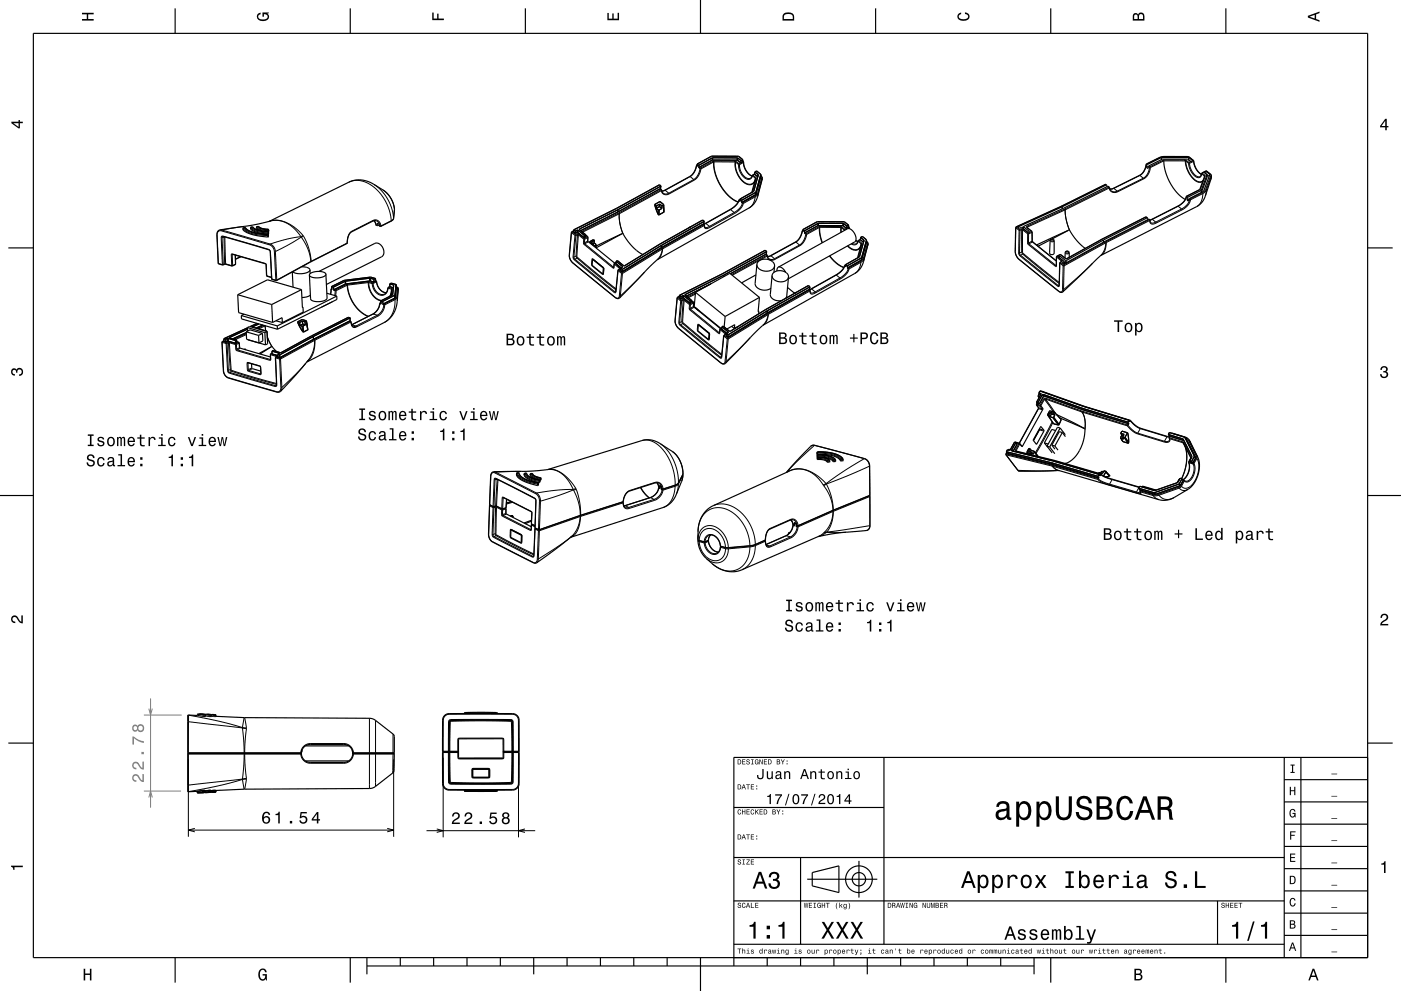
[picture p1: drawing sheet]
<svg xmlns="http://www.w3.org/2000/svg" width="420mm" height="297mm" viewBox="0 0 420 297" stroke-linecap="round" stroke-linejoin="round" font-family="sans-serif">
<g fill="none" stroke="#000" stroke-width=".3">
<path d="M104.6 54.6l1.9-.5 2 .1 2.1 .9 2 1.4 1.8 2 1.5 2.5 1 2.6 .4 2.6M112.1 55.2l2.2 1.9 1.9 2.5 1.3 3 .5 2.8M114.8 56.9a7.9 7.9 0 0 1 3.5 5.9M197.9 56.6l.3 .3M198.2 56.9l-12.7 6.9M198.2 56.9l.1 .2M198.3 56.9h-.1M198.3 57.1l.2 .7 .6 .5 .6 .1 .9-.3M198.3 57.1l-12.7 7M198.4 57l-.1 .1M198.8 57.9l.8 .2 .9-.2M199.3 57h.1"/>
<path d="M199.4 57l-1 .3M199.4 57l1.1 .9M200.5 57.9l.1 .2M206.8 52.9h.1M206.9 52.9l1.1 .9M206.9 52.9l-7.5 4.1M208 53.8l-7.5 4.1M208 53.8l.1 .2M208.1 54l-7.5 4.1M208.8 49.6v.1M208.8 49.7l-.7 2-1.2 1.2M208.8 49.7l.2 .2"/>
<path d="M208.9 49.5h.1M209 49.5l-.2 .2M209 49.5v.1M209 49.5h.1M209.5 50.3l.3 .3M209.7 50.1l.3 .3M209.8 50.6h.3M209.8 50.6l-.6 1.9-1.2 1.3M210 50.4l.1 .2M210 50.4l-.2 .2M210.1 50.6l-.7 2-1.3 1.4M213.6 47.3l-.1 .7"/>
<path d="M213.7 47.3l-.1 .7M213.9 48.2v.3M213.9 48.2l.2 .3M213.9 48.2l-3.9 2.2M213.9 48.2l6.2 .1M213.9 48.5l.1 1.8 .4 1.8 1.6 3.6 2.5 3.2 1.5 1.1 1.2 .6M213.9 48.5l-3.8 2.1M214.1 48.5l.4 3.4 1.5 3.6 2.5 3.2 1.3 1 1.5 .8M214.1 48.5h-.2M214.1 48.5l6.3 .1M220.1 48.3l.6 .1M220.1 48.3l.3 .3"/>
<path d="M220.4 48.6l-.1 1.1a6 6 0 0 0 4.5 5.7l.8-.3 .7-.8M220.4 48.6h.1M220.5 48.6l.1 1.9 .8 2.1 1.4 1.7 1.4 .8a1.74 1.74 0 0 0 2.2-1.7M220.5 48.6l.9 .7M220.5 48.6h.1M220.7 48.4l-.2 .2M220.7 48.4l.9 .7M221 47.3v.7M221.2 47.4l-.1 .6M221.4 49.3l.4 2.1 1.3 1.8 .8 .5 .7 .1 .6-.3 .4-.8M221.4 49.3h.3M221.5 60v.1"/>
<path d="M221.6 59.9h.1M221.6 49.1l.1 .2M221.6 49.1l-.2 .2M221.7 59.9l-.2 .2M221.7 59.9l.2 .2M221.7 49.3l.2 1.6 .8 1.5 1.2 1h1.1M221.9 59.8l-.2 .1M222.1 48.8l-.5 .3M222.7 48.4l.1 .1M222.8 48.5l.1 .2M222.8 48.5h-.1M222.9 48.4l-.1 .1"/>
<path d="M222.9 48.7l.2 1.3 .6 1.3 .9 1 .9 .5M222.9 48.7l-1.2 .6M222.9 48.6v.1M225.5 52.6l.1 .1M225.6 52.7l.8 .7M225.6 52.5h.1M225.7 52.5l-.1 .2M225.7 52.5l.9 .7-.2 .2M226.2 52.2l-.5 .3M226.3 58.7l.1 .3M226.3 58.7l-3.6 2M226.4 59l-.6 2.1-1.3 1.2"/>
<path d="M226.4 59l-3.6 2M226.4 53.4l.1 .1M226.4 53.4h.1M226.5 53.5l.2 .1-1.1 4M226.5 57.7v.6M226.6 57.6v.7M227.2 57.7l.1 .2M227.2 57.7l-.9 1M227.3 52.3l-.1 .6M227.3 57.9l-.1 .9M227.3 57.9l-.9 1.1M228.1 52.8l.1 .1"/>
<path d="M228.1 52.3l-.1 .7M228.2 52.9l.1 .4M228.3 52.8l-.1 .1M228.3 53.3l.2 .2M228.3 53.3l-1.1 4.4M228.5 53.5l-.1 .5M228.5 53.5l-1.2 4.4M228.5 53.4v.1M331.3 55.3h.1M331.4 55.3l-13.1 6.5M331.4 55.3l.2 .1M331.6 55.3h-.2"/>
<path d="M332.1 55.8l.3 .3M332.4 56.1l-13.2 6.5M332.4 56.1l.1 .2M332.4 56.1h.1M332.5 56.3l.3 .8 .6 .5 .8 .1 .9-.2M332.5 56.3l-13.2 6.6M332.6 56.2l-.1 .1M333.1 57.1l.9 .4 .9-.2M333.8 56.4l.1 .1M333.9 56.5l-1.2 .1M333.9 56.5l1 .8M334.9 57.3l.2 .2"/>
<path d="M341.6 52.6h.1M341.7 52.6l-7.8 3.9M341.7 52.6l1.1 .8M342.8 53.4l-7.9 3.9M342.8 53.4l.1 .2M342.9 53.6l-7.8 3.9M343.6 49.3v.1M343.6 49.4l-.7 2-1.2 1.2M343.6 49.4l.2 .1M343.7 49.1l.1 .1M343.8 49.2l-.2 .2M343.8 49.2l.1 .1"/>
<path d="M344.3 49.9l.3 .3M344.4 49.7l.4 .3M344.6 50.2l-.6 2-1.2 1.2M344.6 50.2h.3M344.8 50l-.2 .2M344.8 50h.1M344.8 50l.1 .2M344.9 50.2l-.7 2.1-1.3 1.3M347.4 47.3h.1M347.5 47.3l-3.7 1.9M348.1 47.2v.7M348.3 47.2v.6"/>
<path d="M349.2 46.9h.1M349.2 46.9l-1.7 .4M349.2 46.9l6.7 .1M355 47.9l.3 .3M355 47.9h-6.2l-4 2.1M355 47.9h.1M355 47.9l.3 .1M355.3 48l.4 .1M355.3 48.2l.2 1.5 .6 1.6a4.6 4.6 0 0 0 4 3.3l.5-.3M355.3 48.2h-6.4l-4 2M355.3 48.2l.2 .1M355.3 48v.2"/>
<path d="M355.5 48.3l.6 2.6 1.4 2.3 .9 .8 .9 .4 .8 .1 .6-.5M355.5 48.3l.8 .7M355.6 59v.1M355.6 59.1l-.7 1.4-1.7 1.3M355.6 59.1l.4 .2M355.7 48.1l-.2 .2M355.7 48.1l.8 .6M355.7 58.8h.1M355.8 58.8l-.2 .3M355.8 58.8l.3 .3M355.9 46.9v.1M355.9 47l.6 .2"/>
<path d="M356.3 47.2v.7M356.3 49h.3M356.3 49l.7 2.2 1.3 1.6 .7 .4h.6l.5-.4 .1-.7M356.4 59.7l.2 .1M356.5 47.3l-.1 .7M356.5 48.7l-.2 .3M356.5 48.7l.1 .3M356.5 48.7h.1M356.5 47.2l1.2 .9M356.6 59.5l.2 .1M356.6 49l.3 1.3 .8 1.6 1.2 1h.8M356.6 59.8l-.7 1.5-1.7 1.3"/>
<path d="M356.6 59.8l.3 .1M356.6 47.2h-.1M356.8 59.6l.1 .3M356.8 59.6l-.2 .2M356.9 59.9l-.8 1.6-1.8 1.4M357 48.5l-.5 .2M357.7 48.1l.1 .3M357.7 48.1l-.1 .1M357.7 48.1h.1M357.8 48.4a4.9 4.9 0 0 0 2.4 3.9M357.8 48.4l-1.2 .6M357.9 48.3l-.1 .1"/>
<path d="M360.1 57v.7v-.6M360.2 52v.1M360.2 52.1l.9 .7M360.3 51.8l.1 .1M360.4 51.9l-.2 .2M360.4 51.9h.1M360.4 51.9l.8 .6M360.5 57.7l.1 .3M360.5 57.7l-3.7 1.9M360.6 58l-.5 2.5-.7 .9-.7 .5M360.6 58l-3.7 1.9M360.9 51.6l-.5 .3"/>
<path d="M361.1 52.8l-.1 .2M361.1 52.8v.1M361.1 52.8l.1 .1M361.2 52.5l.1 .3M361.2 52.5l-.1 .3M361.3 52.8h-.2M361.3 52.8l-1.5 4-4 2M361.4 56.8l.2 .2M361.4 56.8l-.9 .9M361.5 51.2l.1 .1M361.6 51.3l1.2 .9M361.6 51.3h-.1"/>
<path d="M361.6 51.3h.1M361.6 57l-.3 1.8M361.6 57l-1 1M361.8 52.4l.1 .7M362.6 52.2v.3M362.8 52.2l.2 .5M362.9 52.2h-.1M363 52.7l.1 .1M363 52.7l-1.6 4.1M363.1 52.8l-.1 1M363.1 52.8l-1.5 4.2M363.2 52.7l-.1 .1"/>
<path d="M65 70.4h.1M65.1 70.4l.4 8.6M65.5 79l1.2 .3M65.5 79v.1M66 68.9h.5M66.3 71.2l.4 8.1M66.4 69.2l-1 .2-.3 1M66.4 69.2l14.4 4.2M66.5 68.9l14.5 4.2M66.5 68.9l-.1 .3M66.6 71.2l.3 8.1M66.6 71.2h-.3"/>
<path d="M66.7 79.3v.1M66.8 70.9l-.2 .3M66.8 70.7l-.3 .1-.2 .4M66.8 70.7l13.7 4M66.8 70.7l.1 .2M66.9 79.3h-.2M66.9 79.3v.1M67.2 71.1l.2 8M67.2 71.1l-.6 .1M67.2 71v.1M67.4 79.1l-.1 .1M67.4 79.1l-.5 .2"/>
<path d="M67.4 71.1l.2 8M67.4 71.1h-.2M67.4 71v.1M67.6 79.1h-.2M67.6 79.1l.1 .1M67.6 79.1l1.9 .5M69.3 76.4l.2 3.2M69.5 79.6v.1M69.6 76.3l-.3 .1M69.6 76.3l.2 3.3M69.6 76.1l-.3 .3M69.6 76.1l9.9 2.8"/>
<path d="M69.6 76.1v.2M69.8 79.6h-.3M69.8 79.6l-.1 .1M69.8 76.2l-.2 .1M70.5 76.5l.1 2.7M70.6 79.2l-.1 .1M70.6 79.2l-.8 .4M70.6 79.1v.1M72.1 76.9l-1.5 .7M72.9 68.4h.1M72.9 68.4l.8 .9 1.8 .7 2.1 .4 2.6 .2M72.9 68.4v.5"/>
<path d="M73 68.2h.1M73.1 68.2l.8 .8 1.6 .7 2.4 .5 2.3 .1M73.1 68.2l-.2 .2M73.3 67.8l-6.8 1.1M73.4 68.2h.1M73.4 68.2l1 .8 1.6 .7 4.3 .5M73.4 68.2h-.3M73.4 68.2l.2 .1M75.1 68.2v.1M75.1 68.3l.6 .5 1.3 .6 3.3 .4M75.1 68.3v.4M75.3 68h.1"/>
<path d="M75.3 68l.6 .6 1.2 .5 3.2 .4M75.3 68l-.2 .3M75.7 68h.1M75.7 68a6.1 6.1 0 0 0 4.6 1.4M75.7 68h-.4M75.7 68l.2 .1M76.9 68.1h.1M76.9 68.1a4.7 4.7 0 0 0 3.4 1M76.9 68.1v.4M77.1 67.9h.1M77.1 67.9a4.4 4.4 0 0 0 3.2 1M77.1 67.9l-.2 .2"/>
<path d="M77.5 67.9h.1M77.5 67.9a3.9 3.9 0 0 0 2.8 .8M77.5 67.9h-.4M77.5 67.9l.1 .1M79.5 78.9l.3 .5M79.5 78.9l.1 .2M79.8 79.3v.1M79.8 79.4l.2 3.3M80.2 70.6v.4M80.2 70.3l.2 .2M80.2 70.3v.3M80.3 70.2l.2 .2"/>
<path d="M80.3 70.2l-.1 .1M80.3 70.2h.1M80.3 69.8v.4M80.3 69.5l.2 .2M80.3 69.5v.3M80.3 69.4l.2 .1M80.3 69.4v.1M80.3 69.3v.1M80.3 69.1v.2M80.3 68.9v.2M80.3 68.9l.2 .1M80.3 68.7l.2 .2"/>
<path d="M80.3 68.7v.2M80.3 68.7h.1M80.4 70.5l-.2 .1M80.5 70.4l-.1 .1M80.5 70.4v.6M80.5 69.7l-.2 .1M80.5 69.7v.4M80.5 69.5v.4M80.5 69.5v.2M80.5 74.7l.6 .8M80.5 74.7l.1 .2M80.5 69l-.2 .1"/>
<path d="M80.5 68.9v.5M80.5 68.9v.1M80.7 66.3l2.4-.3 2.7 .7 2.9 1.7 2.1 2.2M80.8 73.4l1 .7 .5 1.3M81 66.3l2.4-.2 2.5 .8 2.3 1.6 2 2.4M81 73.1l1 .8 .6 1.5M81 73.1l-.2 .3M81 75.5h.1M81.1 75.5l.4 8.1M82.3 75.4l.4 8.6M82.6 75.4h-.3M82.6 75.4l.4 8.5"/>
<path d="M90.2 70.9l-4.1 .7-5.1 1.5M90.2 70.9l.1 .2M90.3 71.1l-3.5 2.1-4.2 2.2M90.3 71.1l2 3.6 .9 3.7M90.8 70.6l-.6 .3M90.8 70.6l.2 .2M91 70.8l.4 .7a17.6 17.6 0 0 1 1.9 6.8M91 70.8l-.7 .3M93.2 78.4l-.1 .1M93.2 78.4l-10.2 5.5M93.3 78.3l-.1 .1M104.1 72.8l-.1 .2"/>
<path d="M104.1 72.8l-10.8 5.5M104.1 72.8h.1M105.5 69.3l-1 1.2-.4 2.3M105.5 69.3l-.1 .2M111.9 66l.8-.1 .7 .3 .5 .6 .3 .9M111.9 66v.2M111.9 66l-6.4 3.3M112.1 66.1l.6 1.3M112.7 67.4h.1M112.7 66.1l.8 .6 .4 1.1M112.7 67.4l.4 .1M112.7 67.4l.1 .1"/>
<path d="M113.7 67.7l.2 .1M113.9 67.8l.1 .1M114.2 67.7l-.3 .1M114.2 67.7l-.1 .2M117.3 66.2l-.1 .1M117.3 66.2l-3.1 1.5M118 65.4l-.7 .8M118 65.4v.1M118.3 62.8l-.3 2.6M118.3 62.8h.1M170.7 76.4v.1M170.7 76.5l.3 1.2 .8 1.1"/>
<path d="M171.3 69.7l-.6 6.8M171.3 69.7l1.1 .9M171.4 69.5h.1M171.5 69.5l-.2 .2M171.5 69.5l1 .8M171.8 78.8l12.6 10.3M171.8 78.8v.1M171.8 77l.2 .1M171.8 77l.4 .9M172 69.3l-.5 .2M172 77.1l.3 .6M172.2 77.9l11.9 9.7"/>
<path d="M172.3 77.7l-.1 .2M172.3 77.7l12 9.7M172.4 70.6l-.6 6.4M172.4 70.6h.2M172.5 70.3l.1 .3M172.5 70.3l-.1 .3M172.6 70.6l-.6 6.5M172.7 76.7l.3 .6M172.7 76.7l.2 .1M172.7 76.7l-.7 .4M172.9 76.8l.2 .3M173 77.3l11.7 9.6"/>
<path d="M173 77.3l-.7 .4M173 70.1h.6M173 70.1l.1 .3M173 70.1l-.5 .2M173 69v.7M173.1 77.1l-.1 .2M173.1 77.1l11.6 9.5M173.1 70.4l-.4 6.3M173.1 70.4h.3M173.1 70.4l-.5 .2M173.3 69l-.1 .7M173.4 70.4l-.5 6.4"/>
<path d="M173.4 70.4l1.6 1.3M173.6 70.1l-.2 .3M173.6 70.1l1.6 1.4M173.7 68.6v.2M174.6 69.3l.1 .3M174.6 69.3l-.1 .1M174.7 69.6h.1M174.9 72.8l.2 .5M174.9 72.8h.3M175 71.7h.3M175 71.7l-.1 1.1M175.1 73.3l8.7 7"/>
<path d="M175.2 71.5l-.2 .2M175.2 71.5l.1 .2M175.2 72.8l.1 .3M175.3 71.7l-.1 1.1M175.3 73.1l-.2 .2M175.3 73.1l8.6 7M175.6 70.5l.5 .4M176.1 70.9l.1 .3M176.1 70.9l-.9 .6M176.1 72.3l.2 .2M176.1 72.3l-.9 .5M176.2 70.9h-.1"/>
<path d="M176.2 71.2l-.1 1.1M176.2 71.2l-.9 .5M176.2 72.2l-.1 .1M176.3 72.5l-1 .6M176.3 71.1l-.1 .1M176.4 72.4l-.1 .1M176.8 72.6v.1M177.3 79.2l.3 .5M177.3 79.2l.2 .1M177.5 77.7l-.2 1.5M177.5 77.7h.2M177.6 79.7l3 2.5"/>
<path d="M177.6 79.6v.1M177.8 77.6l-.3 .1M177.8 77.6l3 2.5M177.8 77.6v.1M178.6 73.4v.8M184.1 79v.1M184.1 79.1l1.6 1.3M184.1 79.1v1.1M184.2 78.9h.1M184.3 78.9l-.2 .2M184.3 78.9l1.6 1.3M184.7 78.7l-.4 .2"/>
<path d="M185.5 63.8l.1 .3M185.5 63.8l-10.9 5.5M185.6 64.1l.2 2.7 .9 3.1M185.6 64.1l.2 2.9 1 3.2M185.6 64.1l-10.9 5.5M186.6 79.9v.2M197.3 62.9v1.3M197.6 62.9v1.5M198.3 73.5v.7M198.4 74.4l.1 .2M198.4 74.4l-11.9 7.3M198.5 74.3l.2 .3"/>
<path d="M198.5 74.6a5.1 5.1 0 0 1-1.6 3.3M198.5 74.3l-.1 .1M198.5 74.6l-11.9 7.4M198.7 74.6l-.6 2-1 1.2M198.7 74.6h-.2M198.9 61.5l.1 2.1M210.8 67.2l.2 .1M211 67.3l.1 .3M211 67.3l-12.5 7M211.1 67.3h-.1M211.1 67.6l.1 .6 .3 .3 1.3-.4M211.1 67.6l-12.4 7"/>
<path d="M211.2 67.5l-.1 .1M211.5 66.9l.1 .1M211.6 67l-.6 .2M211.6 67l1.1 .9M212.7 67.9l-.8 .3-.6-.1M212.7 67.9l.1 .2M218.9 62.8h.1M219 62.8l-7.4 4.2M219 62.8l1.1 .9M220.1 63.7l.1 .3M220.1 63.7l-7.4 4.2M220.2 64l-7.4 4.1"/>
<path d="M221.5 60.1l-.8 1.4-1.7 1.3M221.5 60.1l.3 .3M222.4 60.8l.1 .1M222.5 60.6l.2 .1M222.5 60.9l-.8 1.5-1.6 1.3M222.5 60.9l.3 .1M222.7 60.7l.1 .3M222.7 60.7l-.2 .2M222.8 61l-.8 1.5-1.8 1.5M229.6 76.2l.3 .3M229.9 76.5l-10.6 5.8M229.9 76.5l.1 .2"/>
<path d="M230 76.5h-.1M230 76.7l.3 .8 .5 .4 .7 .1 .8-.3M230 76.7l-10.5 5.8M230.1 76.6l-.1 .1M230.5 77.5l.8 .3 .9-.3M231 76.6l.1 .1M231.1 76.7l-1 .2M231.1 76.7l1.1 .8M232.2 77.5l.1 .2M238.5 72.5h.1M238.6 72.5l1.1 .9M238.6 72.5l-7.5 4.2"/>
<path d="M239.7 73.4l-7.5 4.1M239.7 73.4l.1 .2M239.8 73.6l-7.5 4.1M240.5 69.3v.1M240.5 69.4l-.7 1.9-1.2 1.2M240.5 69.4l.2 .1M240.6 69.1l.1 .1M240.7 69.2l-.2 .2M240.7 69.2h.1M240.7 69.1v.1M241.2 70l.4 .2M241.4 69.7l.3 .3"/>
<path d="M241.6 70.2l.2 .1M241.6 70.2l-.8 2-1.1 1.2M241.7 70l.1 .3M241.7 70l-.1 .2M241.8 70.3l-.7 2.1-1.3 1.2M245.3 66.9l-.1 .7M245.4 66.9l-.1 .7M245.6 67.9v.3M245.6 67.9l.2 .2M245.6 67.9l-3.9 2.1M245.6 67.9h6.2M245.6 68.2l.1 2 .8 2.6"/>
<path d="M245.6 68.2l-3.8 2.1M245.8 68.1l.1 2.1 .7 2.5M245.8 68.1l-.2 .1M245.8 68.1l6.3 .1M248.6 76.7l2.1 2.2 2.3 1.3M248.8 76.7l2 2.1 2.2 1.3M251.8 67.9l.6 .1M251.8 67.9l.3 .3M252.1 68.2v1.5M252.1 68.2h.1M252.2 68.2v1.4M252.2 68.2l.9 .7"/>
<path d="M252.2 68.2h.1M252.4 68l-.2 .2M252.4 68l.9 .7M252.7 66.9v.7M252.9 67l-.1 .7M253.1 68.9v.2M253.1 68.9l.2 .1M253.2 79.6v.1M253.2 79.7l-.8 1.4-1.7 1.3M253.2 79.7l.3 .3M253.3 79.5h.1M253.3 68.7l.1 .2"/>
<path d="M253.3 68.7l-.2 .2M253.4 79.5l-.2 .2M253.4 79.5l.2 .2M253.6 79.4l-.2 .1M253.8 68.5l-.5 .2M254 73.7a2.45 2.45 0 0 0 3.6 .8l.4-.5M254.4 68l.1 .1M254.5 68.1l.1 .2M254.5 68.1h-.1M254.6 68.1h-.1M254.6 68.3l-.3 .2M254.6 68.3v.2"/>
<path d="M254.6 68.2v.1M255.4 72.9l.7 .2 .6-.1M256.6 72.1l.6 .3M257.2 72.2l.1 .1M257.3 72.3l-.8 1-.7 .1-.6-.3M257.3 72.3l.9 .7M257.3 72.1h.1M257.4 72.1l-.1 .2M257.4 72.1l.9 .7-.1 .2M257.9 71.8l-.5 .3M258 78.4l.1 .2M258 78.4l-3.6 2"/>
<path d="M258.1 78.6l-.6 2.1-1.2 1.3M258.1 78.6l-3.6 2M258.1 73.1l-.1 .7a2.01 2.01 0 0 1-3.5 .1l-.3-.3M258.1 73.1l.1 .1M258.2 73v.2M258.2 73l-.1 .1M258.2 73.2h.2l-1.1 4M258.2 77.3v.7M258.3 77.2v.7M258.9 77.3l.1 .2M258.9 77.3l-.9 1.1M259 71.9l-.1 .6"/>
<path d="M259 77.5l-.1 .9M259 77.5l-.9 1.1M259.8 72.4l.1 .1M259.8 72l-.1 .6M259.9 72.5l.1 .4M260 72.5h-.1M260 72.9l.2 .2M260 72.9l-1.1 4.4M260.2 73.1l-.1 .5M260.2 73.1l-1.2 4.4M260.2 73.1h.1M304.3 75.3l.1 .1"/>
<path d="M304.4 75.4l.3 1.3 .8 1M304.5 68.2l-.1 7.2M304.5 68.2l1 .8M304.6 68h.1M304.7 68l-.2 .2M304.7 68l1 .8M305.4 75.8l.4 .9M305.4 75.8l.2 .1M305.5 77.7l11.9 9.6M305.5 77.7h.1M305.5 69l.3 .1M305.5 69l-.1 6.8"/>
<path d="M305.6 75.9l.3 .6M305.7 68.8l-.2 .2M305.7 68.8l.1 .3M305.8 69.1l-.2 6.8M305.8 76.7l11.3 9.1M305.9 76.5l-.1 .2M305.9 76.5l11.3 9.1M306.2 68.6h.5M306.2 68.6l.1 .2M306.2 68.6l-.5 .2M306.3 68.8v6.7M306.3 68.8l.3 .1"/>
<path d="M306.3 68.8l-.5 .3M306.3 75.5l.3 .7M306.3 75.5l.2 .1M306.3 75.5l-.7 .4M306.5 75.6l.2 .3M306.6 68.9l-.1 6.7M306.6 68.9l1.5 1.2M306.6 76.2l10.9 8.8M306.6 76.2l-.7 .3M306.7 68.6l-.1 .3M306.7 68.6l1.5 1.2M306.7 75.9l10.8 8.7"/>
<path d="M306.7 75.9l-.1 .3M306.9 68l-.1 .5M307.8 68.2l1.4 1.1M307.8 67.8v.4M307.9 67.8l.1 .3M307.9 67.8h-.1M307.9 68.2h-.1M308 68.1l-.1 .1M308 68.1v.1M308 72.8l.3 .5M308 72.8h.3M308.1 70.1h.3"/>
<path d="M308.1 70.1l-.1 2.7M308.2 69.8l-.1 .3M308.2 69.8l.2 .3M308.3 73.3l8.1 6.5M308.3 72.8l.2 .3M308.4 70.1l-.1 2.7M308.5 73.1l-.2 .2M308.5 73.1l8.1 6.5M309.2 69.3l.2 .3M309.2 69.3h.2M309.2 69.3l-1 .5M309.4 69.6l-1 .5"/>
<path d="M309.4 69.6v2.7M309.4 72.3l.1 .2M309.4 72.3l-1.1 .5M309.4 69.5v.1M309.5 72.2l-.1 .1M309.5 72.5h.2M309.5 72.5l7.2 5.8M309.5 72.5l-1 .6M314.8 72.1l.6 .4 .6-.4M315.1 71.8l.4-.1 .3 .3-.5 .2zM316.6 79.6l-.2 .2M316.6 79.6l.1 .1"/>
<path d="M316.7 79.6h-.1M316.7 77h.1M316.7 79.7l-.3 .1M316.7 77l1.5 1.3M316.7 77v2.7M316.8 76.8h.1M316.9 76.8l-.2 .2M316.9 76.8l1.5 1.2M317.7 78.8v.1M317.7 78.9l-.2 6.7M317.7 78.9l1 .8M317.8 78.6h.1"/>
<path d="M317.8 76.3h.1M317.9 78.6l-.2 .3M317.9 76.3h.1M317.9 76.3l1.4 1.2M317.9 76.3l-1 .5M317.9 78.6l1 .8M318.1 61.8l.1 .1M318.2 61.9l-13.5 6.1M318.2 61.8h.1M318.2 78.3h.1M318.2 78.3v.1M318.3 78.4h.1"/>
<path d="M318.3 61.8l-.1 .1M318.4 78.4l-.5 .2M318.4 78v.4M318.4 78l-.2 .3M318.4 62v.6M318.7 79.7l-.2 7.1M318.9 79.4l.1 .3M318.9 79.4l-.2 .3M319 78.5v.6M319 79.7l-.2 7.1M319.2 62.6h.1M319.2 62.6l.1 .3"/>
<path d="M319.2 62.6l-11.3 5.2M319.3 62.9l.3 2.8 1 3.2M319.3 62.9l-11.3 5.2M319.3 62.9l.4 3 1 3.2M319.3 62.9h.1M319.3 75.7l.6 .4 .6-.4M319.3 77.5h.6M319.4 78.1v.7M319.5 77.5h-.2M319.6 75.4l.5-.1 .2 .3-.5 .2zM319.6 78.1l.1 .6M319.8 77.5h.1"/>
<path d="M327.6 78.9l-8.8 7.9M330.4 71.7h.1M330.4 71.7l-10.5 5.8M331.4 72.5l.1 .3M331.4 72.5l-12.5 6.9M331.5 72.8l-.1 1a5.1 5.1 0 0 1-1.5 2.9M331.5 72.8l-12.5 6.9M331.5 72.4l.1 .3M331.5 72.4l-.1 .1M331.6 72.7l-.4 2.5-.5 .8-.6 .5M331.6 72.7l-.1 .1M343.5 65h.1"/>
<path d="M343.6 65l.3 .3M343.6 65l-13.2 6.7M343.7 65h-.1M344.4 65.7l.1 .1M344.5 65.8l.2 .3M344.5 65.8l-13 6.6M344.5 65.8h.2M344.7 66.1l.1 .7 .4 .3 1.4-.2M344.7 66.1l-13.1 6.6M344.7 66v.1M345.4 65.7h.1M345.4 65.7l-.7 .3"/>
<path d="M345.4 65.7l1.1 .9M346.5 66.6l.1 .3M346.5 66.6l-1 .3-.5-.2M353.1 61.8h.1M353.2 61.8l1 .8M353.2 61.8l-7.8 3.9M354.2 62.6l.1 .3M354.2 62.6l-7.7 4M354.3 62.9l-7.7 4M73.8 100l-3.6 1.7M79.2 97.5l-1.9 .9M79.5 97.7l-1.9 .8"/>
<path d="M79.5 97.7l.2 1.4-.2-1.4M79.5 97.7h.1M79.6 97.6l-.1 .1M79.9 82.6l.1 .1M80 82.7v.1M80 82.7l1.4 .4M81.4 83.6h.1M81.5 83.6l1.2 .4M81.5 83.6l.1 .1M82.7 84l.1 .1M83 83.9l-.1 .2M90.6 97.7l.1 1.6"/>
<path d="M90.8 97.7l.2 1.8M91.8 96.2l.4 2.7M99.2 86.7l.1 .1M99.3 86.8l-.2 1.4M99.3 86.8h.2M99.3 90.6h.1M99.4 90.6l-3.1 1.5M99.4 86.6l-.1 .2M99.4 86.6h-.1M99.4 86.6h.1M99.5 86.5l-.1 .1M99.6 90.4l-.2 .2"/>
<path d="M100.1 87l.4 .1M100.2 86.8l.4 .1M100.5 87.1l-.2 1.5M100.6 86.9l.2 .2M100.6 86.9l-.1 .2M100.8 87.1l-.2 1.5M100.8 87.1h-.3M103.5 84.3v.8M103.6 84.3v.8M104 85.2l.1 .3M104 85.2l.2 .2M104 85.2l-3.4 1.7"/>
<path d="M104.1 85.5l.6 3 1.4 2.7 1.9 2.2 2.3 1.5M104.1 85.5l-3.3 1.6M104.2 85.4l.6 3.1 1.4 2.7 1.9 2.1 2.3 1.5M104.2 85.4l-.1 .1M104.8 96.2l.2 .1M105 96.3l.2 .2M105 96.3l-10.8 5.4M105.1 96.3h-.1M105.2 96.5l.2 .9 .4 .6 .4 .2 .7-.2M105.2 96.5l-10.8 5.5M105.2 96.4v.1M105.5 97.4l1.2 .3"/>
<path d="M105.5 97.4h-.1M106.7 97.7l-.8 .1M106.7 97.7l.2 .3M110.1 84.5l.3 .2M110.4 84.7l.3 1.9 .8 1.6 1.2 1.3 1.5 .7M110.4 84.7l-6.2 .7M110.4 84.7h.2M110.6 84.7a5.2 5.2 0 0 0 3.8 5.4M110.6 84.7l1 .3M110.6 84.7h.1M110.7 84.5l-6.7 .7M110.7 84.5l-.1 .2"/>
<path d="M110.7 84.5l1 .3M110.8 83.4l.1 .8M111 83.4v.8M111.6 85l.5 1.9 1.4 1.4a1.9 1.9 0 0 0 2-.1 1.9 1.9 0 0 0 .8-1.8M111.7 84.8l.2 .2M111.7 84.8l-.1 .2M111.8 85h-.2M111.9 85l.3 1.4 .9 1.2 1 .6 1.2-.1M111.9 85h-.1M111.9 94.1l-6.4 3.3M111.9 94.1l1.2 .4M111.9 94.1h-.1"/>
<path d="M112.1 84.5l-.4 .3M112.6 84.2h.1M112.7 84.2l.2 .3M112.7 84.2l-.1 .1M112.8 84.2h-.1M112.9 84.5v.1a3.3 3.3 0 0 0 2.9 3.1M112.9 84.5l-1 .5M112.9 84.4v.1M113.1 94.5l.2 .2M113.1 94.5l-6.4 3.2M113.3 94.7l-6.4 3.3M113.8 91h.1"/>
<path d="M113.9 91l-.5 1.6-1.5 1.5M113.9 91l.3 .1M114 90.8l-.1 .2M114 90.8h-.1M114 90.8l.2 .1M114.2 90.7l-.2 .1M114.9 91.3l.2 .1M115 91.1h.2M115.1 91.4l-.5 1.6-1.5 1.5M115.2 91.1l.1 .3M115.2 91.1l-.1 .3M115.3 91.4l-.6 1.9-1.4 1.4"/>
<path d="M115.3 91.4h-.2M116.3 86.3v.1M116.3 86.4h.1M116.3 86.4l1 .3M116.4 86.1l-.1 .3M116.4 86.1l1.1 .3-.2 .3M116.4 86.1h.1M116.9 85.9l-.5 .2M117.3 87.9l-.3 .9M117.3 86.7h.1M117.3 86.7l-.1 1.2-.4 .9M117.4 86.7h.2l-.2 1.8"/>
<path d="M118 85.4v.6M118.3 89.6l.1 .2M118.3 89.6l-3.1 1.5M118.3 88.5l.1 .8M118.4 88.4l.1 .9M118.4 89.8l-.1 2.2-.6 2-1.2 1.6-1.4 1.1M118.4 89.8l-3.1 1.6M118.7 85.3l.1 .8M118.8 86h.1M118.9 86l.3 .3M118.9 88.9l.2 .2M118.9 88.9l-.6 .7"/>
<path d="M119 86h-.1M119.1 89.1v1.2M119.1 89.1l-.7 .7M119.2 86.3l.2 .2M119.2 86.3l-.3 2.6M119.4 86.5v.6M119.4 86.5l-.3 2.6M119.4 86.5h.1M180.7 82.1l-.1 .1M180.8 80.1l.2 .5M180.8 80.1v.1M180.9 82v.1"/>
<path d="M180.9 82.1l-.3 .1M181 80.5v.1M181 80.6l-.1 1.5M183.9 80.1l-.1 .2M183.9 80.1l.2 .1M184 80l-.1 .1M184.1 80.2l-.3 .1M184.3 87.4l-.2 .2M184.3 87.4l.3 .1M184.4 89.1h.1M184.6 87.4v.1M184.6 87.1l-.3 .3"/>
<path d="M184.6 87.5l-.1 .3-.4-.2M185.2 81l.1 .1M185.3 81.1h.1M185.3 81.1l-.7 6.4M185.3 81.1l1 .8M185.3 80.8l.1 .1M185.4 80.9l-.1 .2M185.4 80.9l1.1 .8M185.7 88.7l-.5 .7-.8-.3M185.7 88.7h.3M185.7 80.4l.2 .2M185.7 80.4v.2"/>
<path d="M185.9 80.6l-.5 .3M185.9 80.2l-.2 .2M185.9 80.2v.4M186 88.7l-.3 .6M186.3 81.9l-.6 6.8M186.3 81.9l.3 .1M186.5 81.7l-.2 .2M186.5 81.7l.1 .3M186.6 82l-.6 6.7M193.3 81.5l-7.3 7.2M202.4 96.1v.1M202.4 96.2l.3 1.1 .8 1.1"/>
<path d="M203 89.3l-.6 6.9M203 89.3l1.1 .9M203.1 89.1h.1M203.2 89.1l-.2 .2M203.2 89.1l1 .9M203.5 98.4l12.6 10.3M203.5 98.4v.1M203.5 96.7h.2M203.5 96.7l.4 .8M203.7 88.9l-.5 .2M203.7 96.7l.3 .6M203.9 97.5l11.9 9.8"/>
<path d="M204 97.3l-.1 .2M204 97.3l12 9.8M204.1 90.2l-.6 6.5M204.1 90.2h.3M204.2 90l.2 .2M204.2 90l-.1 .2M204.4 90.2l-.7 6.5M204.4 96.4l.3 .6M204.4 96.4h.2M204.4 96.4l-.7 .3M204.6 96.4l.2 .4M204.7 97l11.7 9.5"/>
<path d="M204.7 97l-.7 .3M204.7 89.7l.6 .1M204.7 89.7l.1 .3M204.7 89.7l-.5 .3M204.7 88.6v.7M204.8 96.8l-.1 .2M204.8 96.8l11.6 9.4M204.8 90h.3M204.8 90l-.4 .2M204.8 90l-.4 6.4M205 88.6l-.1 .7M205.1 90l-.5 6.4"/>
<path d="M205.1 90l1.6 1.3M205.3 89.8l-.2 .2M205.3 89.8l1.6 1.3M205.4 88.3v.2M206.3 88.9l.1 .3M206.3 88.9l-.1 .2M206.4 89.2h.1M206.4 89.2v.1M206.6 92.4l.2 .5M206.6 92.4h.3M206.7 91.3h.3M206.7 91.3l-.1 1.1"/>
<path d="M206.8 92.9l8.7 7M206.9 91.1l-.2 .2M206.9 91.1l.1 .2M206.9 92.4l.1 .3M207 91.3l-.1 1.1M207 92.7l-.2 .2M207 92.7l8.6 7M207.3 90.1l.5 .5M207.8 90.6l.1 .2M207.8 90.6l-.9 .5M207.8 91.9l.2 .3M207.8 91.9l-.9 .5"/>
<path d="M207.9 90.6h-.1M207.9 90.8l-.1 1.1M207.9 90.8l-.9 .5M207.9 91.8l-.1 .1M208 92.2l-1 .5M208 90.7l-.1 .1M208.1 92l-.1 .2M208.5 88.2l-2.1 1M208.5 92.3v.1M208.5 87.8l-2.2 1.1M209 98.8l.3 .6M209 98.8l.2 .1"/>
<path d="M209.2 97.3l-.2 1.5M209.2 97.3l.2 .1M209.3 99.4l3 2.4M209.3 99.2v.2M209.5 97.2l-.3 .1M209.5 97.2l3 2.5M209.5 97.2v.1M212.5 99.7l.2 .5M212.5 99.7v.1M215.6 99.7l-.1 .2M215.6 99.7l.2 .2M215.7 99.7h-.1"/>
<path d="M215.8 99.9h-.3M215.8 98.7v.1M215.8 98.8l1.7 1.3M215.8 98.8v1.1M215.9 98.5h.1M216 98.5l-.2 .3M216 98.5l1.6 1.3M216.4 98.3l-.4 .2M217.6 99.8l-.1 .3M217.6 99.8v.4M218.3 99.5v.2M230 93.1v.7"/>
<path d="M230.1 94l.1 .3M230.1 94l-11.9 7.3M230.2 93.9l.2 .3M230.2 94.3a5.1 5.1 0 0 1-1.6 3.2M230.2 93.9l-.1 .1M230.2 94.3l-11.9 7.3M230.4 94.2l-.6 2.1-1 1.1M230.4 94.2l-.2 .1M242.5 86.8l.2 .1M242.7 86.9l.1 .3M242.7 86.9l-12.5 7M242.8 86.9h-.1"/>
<path d="M242.8 87.2l.1 .6 .3 .3 1.3-.3M242.8 87.2l-12.4 7M242.9 87.1l-.1 .1M243.2 86.6h.1M243.3 86.6l-.6 .3M243.3 86.6l1.1 .9M244.4 87.5l-.9 .3-.4-.1M244.4 87.5l.1 .3M250.6 82.4h.1M250.7 82.4l-7.4 4.2M250.7 82.4l1.1 .9M251.8 83.3l.1 .3"/>
<path d="M251.8 83.3l-7.4 4.2M251.9 83.6l-7.4 4.2M254.1 80.4l.1 .2M254.2 80.2l.2 .2M254.2 80.6l-.7 1.3-1.7 1.4M254.2 80.6h.3M254.4 80.4l.1 .2M254.4 80.4l-.2 .2M254.5 80.6l-.8 1.5-1.8 1.5M317.2 85.6l-.1 .2M317.2 85.6h.3M317.4 87.3h.1"/>
<path d="M317.5 85.5v.1M317.5 85.3l-.3 .3M317.5 85.6l-.1 .3-.3-.1M318.5 86.8h.3M318.5 86.8l-.3 .7-.8-.2M318.8 86.8l-.2 .7M66.6 102.6l.4 8.6M66.6 102.6l1.2 .4M66.7 102.4h.1M66.7 102.4l-.1 .2M66.7 102.4l1.2 .3M67 111.1v.1"/>
<path d="M67 111.2l.5 1.2 1 .8M67.1 102.2l-.4 .2M67.8 103l.4 8.1M67.9 102.7l.2 .2M67.9 102.7l-.1 .3M68.1 102.9l.4 8.1M68.1 102.9l-.3 .1M68.2 101.4v.9M68.2 111.1l.6 .7M68.3 102.5l.2 .2M68.3 102.5l-.4 .2M68.4 101.4v.9"/>
<path d="M68.5 113.2l14.4 4.2M68.5 113.2v.1M68.5 111l.4 .6M68.5 111l-.3 .1M68.5 102.7l.5 8M68.5 102.7l-.4 .2M68.8 111.8l13.7 4M68.8 102.7l.5 8M68.8 102.7h-.3M68.8 102.7l1.8 .6M68.8 101.2v.1M68.9 111.6l-.1 .2"/>
<path d="M68.9 111.6l13.7 4M68.9 102.5l-.1 .2M68.9 102.5h-.6M68.9 102.5l1.8 .5M69 110.7l.4 .6M69 110.7l-.5 .3M69.3 110.7l.2 .3M69.3 110.7h-.3M69.4 111.3l13.5 3.9M69.4 111.3l-.5 .3M69.5 111l-.1 .3M69.5 111l13.4 3.9"/>
<path d="M70.6 103.3l.1 1.3M70.7 104.6l.3 .5M70.7 103l-.1 .3M70.7 103l.2 .2M70.9 103.2l-.3 .1M70.9 103.2l.1 1.4M71 104.6l.1 .3M71 104.6h-.3M71 102.4l.5 .2M71 105.1l9.9 2.9M71.1 104.9l-.1 .2M71.1 104.9l9.9 2.8"/>
<path d="M71.5 102.6l.2 .2M71.5 102.6l-.8 .4M71.6 102.6h-.1M71.7 102.8l.1 1.4M71.7 102.8l-.8 .4M71.7 102.8h.1M71.8 104.2l.1 .2M71.8 104.2l-.8 .4M71.8 104.2h.1M71.9 104.4l-.8 .5M72 104.4h-.1M73.9 100.3l-3.3 1.5"/>
<path d="M74.1 108.9l.1 1.9M74.2 110.8l.3 .5M74.3 108.9h-.2M74.3 108.9l.1 1.9M74.3 108.6l-.2 .3M74.3 108.6l3.5 1M74.3 108.6v.3M74.4 110.8h-.2M74.4 110.8l.2 .2M74.5 111.3l3.5 1M74.5 108.8l-.2 .1M74.6 111l-.1 .3"/>
<path d="M74.6 111l3.5 1M75.5 110.3l-1.1 .5M75.7 110.5l-1.1 .5M77.8 109.6l.4 .5M77.8 109.6l.1 .2M78.1 110l.1 .1M78.1 112l-.1 .3M78.2 110.1l.1 1.9M78.2 112h-.1M78.3 112l-.3 .3M78.3 112h-.2M80.1 100.9l1.6 3.1"/>
<path d="M80.2 101l1.3 2.8M81 107.7l-.1 .3M81 106.3h.1M81.1 107.7h-.1M81.1 106.3l1.8 .5M81.1 106.3l.1 1.4M81.1 107.6l.1 .1M81.2 107.7l-.3 .3M81.2 106.1l-.1 .2M81.2 106.1l1.9 .5M81.2 106.1h-.1M81.6 105.9l-.4 .2"/>
<path d="M82.5 107.2h.1M82.6 115.6l-.1 .2M82.6 107.3h.1M82.6 107.3l.4 8.1M82.6 107.3l1.2 .3M82.7 107l-.1 .3M82.7 107l1.2 .4M82.7 107h.1M82.8 115.5l-.2 .1M82.9 117.4l.1 .1M82.9 106.8v.1M83 115.4l-.2 .4h-.3"/>
<path d="M83 115.4l-.4 .2M83.1 106.6l-.2 .2M83.1 106.6v.2M83.1 106.8h-.1M83.1 106.8l-.4 .2M83.7 105.9v.1M83.8 107.6l.4 8.6M83.9 107.4l-.1 .2M83.9 107.4l.2 .2M84.1 107.6l.4 8.5M84.1 107.6h-.3M84.2 116.2l-.3 1-1 .2"/>
<path d="M84.5 116.1l-.3 .1M84.5 116.1l-.3 1.1M91.7 108.8l-2.4 2.7-4.8 4.6M92.6 108l-.5 .4M92.7 107.8l-.5 .4 .4-.2M92.7 107.8l-.1 .2M93.9 100.9l.1 .8M94.1 101.8l.2 .2M94.1 101.8l-10.2 5.6M94.2 101.7l.2 .3M94.2 101.7l-.1 .1M94.3 102l-.2 2.4a8.7 8.7 0 0 1-1.8 3.7"/>
<path d="M94.3 102l-10.2 5.6M94.4 102l-.3 3.3-.6 1.3-.8 1.2M94.4 102h-.1M212.4 101.7l-.1 .1M212.6 101.7v.1M212.6 101.8h-.3M212.7 100.1v.1M212.7 100.2l-.1 1.6M216 107.1l-.2 .2M216 107.1h.3M216.1 108.7v.1M216.3 107v.1"/>
<path d="M216.3 106.7l-.3 .4M216.3 107.1l-.1 .3-.4-.1M216.9 100.6l.1 .1M217 100.7l-.7 6.4M217 100.7l1 .9M217 100.5h.2M217.2 100.5l-.2 .2M217.2 100.5l1 .8M217.4 108.4l-.5 .6-.8-.3M217.4 108.4h.3M217.4 100.1l.2 .1M217.5 100.1l-.1 .1"/>
<path d="M217.6 100.2l-.4 .3M217.7 108.4l-.3 .5M218 101.6l-.6 6.8M218 101.6h.3M218.2 101.3l-.2 .3M218.2 101.3l.1 .3M218.3 101.6l-.6 6.8M225 101.1l-7.3 7.3M311.2 118.8h.1M311.3 118.8l.2 .4M311.3 118.8l.3 .2M311.3 118.6v.2"/>
<path d="M311.3 118.6l.5 .1M311.3 118.6h-.1M311.6 118l-.3 .6M312 118l.1 .1M312.2 117.2l-.2 .1M312.5 118.3l.3 .5M312.7 118.2l.3 .5M312.9 119.5l.2 .2M312.9 119.5l-1.1 2M313.1 119.7l2.7 3.7M313.1 119.7l-1.1 1.9M313.4 119.6l-.3 .1"/>
<path d="M313.4 119.6l3 4.3M313.4 119.6l11 3.9M313.4 119.3l-.5 .2M313.4 119.3v.3M313.4 119.3l11 3.9M192.5 132l1.7-.1 1.8 .6 1.7 1.2 1.6 1.8 1.4 2.3 1 2.5 .6 2.7 .1 2.4M197.9 133l2.2 2 1.8 2.8 1.1 3.3 .4 3.6M201.5 135.3h.1a8.5 8.5 0 0 1 3.1 6.8M244.2 133.5l-5.1 4.6-3.3 3.4M244.2 133.5l14.9 4M244.2 133.5h-.7l-.5 .3M244.2 133.5h.1"/>
<path d="M244.9 135.8h.2M244.9 135.8l.1 .4M245 136.6l.2 .1M245 136.6v.4M245 137.3l.2 .1M245 137.3v.4M245.1 135.4l-.2 .4M245.1 135.4l2.4 .1 2.2 .4 1.9 .7 .9 .8M245.1 135.4v.2M245.1 135.4h.1M245.1 135.6l-.2 .2M245.1 135.6h2.4l2.1 .4 1.7 .7 .9 .7"/>
<path d="M245.1 135.6v.2M245.1 135.8l4.3 .5 1.7 .6 .9 .8M245.1 135.8l.1 .5M245.2 136.3l-.2 .3M245.2 136.3l3.2 .3 1.2 .5 .7 .6M245.2 136.3v.1M245.2 136.4l-.2 .2M245.2 136.4l2.3 .2a3.8 3.8 0 0 1 2.4 1.1M245.2 136.4v.3M245.2 136.7l1.9 .1a4.1 4.1 0 0 1 2.6 1.1M245.2 136.7v.3M245.2 137l-.2 .3"/>
<path d="M245.2 137h.1a4.4 4.4 0 0 1 3.2 .9M245.2 137v.1M245.2 137h.1M245.2 137.1l-.2 .2M245.2 137.1a4.2 4.2 0 0 1 3 .8M245.2 137.1v.3M245.2 137.4a3.8 3.8 0 0 1 2.8 .7M245.2 137.4v.3M248 138.1l.2 .1M248 138.1v.3M248.2 137.9v.3M248.2 137.9l-.2 .2"/>
<path d="M248.2 138.2v.3M248.5 137.9l.1 .2M248.5 137.9h.2M248.5 137.9h-.3M248.6 138.1v.4M248.6 138.1l-.4 .1M248.8 138l-.2 .1M249.7 137.9l.3 .1M249.7 137.9v.4M249.9 137.7l.1 .3M249.9 137.7l-.2 .2M250 138v.4"/>
<path d="M250.3 137.7l.1 .2M250.3 137.7h-.4M250.3 137.7h.2M250.4 137.9l-.4 .1M250.4 137.9v.4M250.5 137.8l-.1 .1M252 137.7h.2M252 137.7v.4M252.2 137.4v.3M252.2 137.4l-.2 .3M252.2 137.7v.5M252.5 137.4l.1 .3"/>
<path d="M252.5 137.4h-.3M252.5 137.4l.2 .1M252.6 137.7h-.4M252.6 137.7v.4M252.8 137.6l-.2 .1M259.1 137.5l-6 3.6-5.5 3.8M259.1 137.5l1.1 .8 .5 1.4M259.2 137.4l-.1 .1M260.7 139.7l-13 5.4M260.7 139.7v8.7M260.7 139.7h.1M301.6 136.3h.1"/>
<path d="M301.6 136.3l3.6 4.7M301.6 136.3l13.8 3.4M301.6 136v.3M301.6 136l13.8 3.4M301.6 136l-.1 .1M301.9 135.7l-.3 .3M302.4 134.8l.4 .1M302.4 134.8l-.1 .1M302.4 134.8h-.1M302.5 134.7l-.1 .1M303.3 134.9l.2 .3M304.4 134.9l.2 .4"/>
<path d="M304.4 134.9l.2 .1M304.6 135.3l11.6 2.8M304.6 132.5l-.1 .1M304.6 132.7l.9 .2M304.6 135v.3M304.6 135l.2 .2M305.5 132.9l.2 .2M305.5 132.9l-1.1 2M305.7 132.9v.2M305.7 133.1l.6 .7v-.1M305.7 133.1l-1.1 1.9M306.2 133.5l.2 .1"/>
<path d="M306.4 133.6l-.1 .1M306.4 133.6l.2 .1M307.9 135.6l.3 .4M310.1 135.5l1 1.3M310.5 133h.3M310.7 121.4h.1M310.8 121.4l.6 .8M310.8 121.4l1 .3M310.8 121.2v.2M310.8 121.2h-.1M310.8 121.2l1 .3M311 120.8l-.2 .4"/>
<path d="M311.3 122.2h.1M311.4 122.5l-5.9 10.4M311.4 122.5h-.1M311.4 122.5l1 .3M311.4 122.2v.3M311.4 122.2l1 .3M311.6 128.5l.1 .1M311.6 128.8h-.1M311.6 128.8l-1.8 3.3M311.6 128.8l1.3 .4M311.7 128.6l-.1 .2M311.7 128.6l1.3 .3"/>
<path d="M311.8 121.7l.6 .8M311.8 121.5v.2M311.8 121.5l.2 .1M312 127.9h.1M312 121.6l.7 .8-.3 .1M312 121.6l-.2 .1M312.4 122.8h.2M312.4 122.5v.3M315.3 138.7l.3 .5M315.4 139.7l1.1 1 1.1 .3M315.4 139.7h.1M315.4 139.4v.3"/>
<path d="M315.4 139.4h.2M315.4 126.4l-5 9.3M315.5 139.7l1 .9 1 .4M315.5 139.7l13.6 4M315.6 139.4l-.1 .3M315.6 139.4l13.5 4M315.6 126.7l-5 9.2M315.6 125.2l1.7 2.2M315.9 125l1.6 2.2M316.2 138.1l13.6 4M316.2 138.1h.1M319.8 138.8l-.4 .1h.2"/>
<path d="M324.4 123.5l.8 2.2 .1 2.8M324.4 123.5h.1M324.4 123.5l.8 2.2 .1 3.1M324.4 123.5l13.5 4.1M324.4 123.2v.3M324.4 123.2l13.6 4.2M325.2 121.8l-.1 .1M325.4 121.9h-.2M336 131.3l.7 1.1M337 131.1l1.2 1.7M337.3 131l1.1 1.6M337.9 127.6l1.3 1.4 1.4 .9 8.5 2.6"/>
<path d="M338 127.4l-.1 .2M338 127.4l.2 .1M338.2 127.5l1.5 1.6 1.4 .7M338.2 127.5l-.3 .1M338.2 126.9l-.2 .5M338.4 127.1l-.2 .4M338.5 126l.2 .1M338.7 126.1l.2 .1M338.7 126.1l-.1 .1M338.8 126l-.1 .1M338.9 126.2l1.4 1.4 1.5 .9M338.9 126.2l-.1 .2"/>
<path d="M338.9 126v.2M341.1 129.8l-.1 .2M341.1 129.8l8 2.5M341.8 128.5l-.7 1.3M341.8 128.5l8 2.4M342 128.4l-.2 .1M349.1 132.3v.2M349.8 130.9l.8 .1M349.8 130.9l-.7 1.4M350 130.8l-.2 .1M350.5 131.4l.1 .1M350.6 131.9l-.6 .4h-.9"/>
<path d="M350.6 131.3v.2M350.6 131.5l.1 .5-.2 .4-.6 .2-.8-.1M350.6 131.5l4.1 1.2M350.6 131.2l4.2 1.3M350.6 131.2v.1M350.6 131.2h-.1M350.8 130.8l-.2 .4M351.5 129.8l-.2 .1M354.6 131.6l.2 .2M354.7 132.7l.8 2 .2 2.8-.5 3.2-1 2.8M354.8 132.5l-.1 .2M354.8 132.5l2.2 4.3"/>
<path d="M355.3 131l-.1 .1M355.4 134l.4 2v2.3l-.6 2.6-.9 2.6M355.6 131.5l-.4-.4 1.1 .9M356.3 132h.2M356.3 132l2.3 4.6M356.3 138.6l.1 .1M356.4 131.7l.1 .3M356.4 138.7l.2 1.1-.2 1.7-.8 1.5-1 .8M356.4 138.7l1.3 .4M356.4 138.4v.3M356.4 138.4l.6 .2M356.4 138.4h-.1"/>
<path d="M356.5 132l.5 .7M356.5 132l2.4 4.6M357 136.8v.5M357 136.8v.4M357 137.3h-.1M357 137.3l-.6 1.1M357.6 138.8h.1M357.7 139.1l.3 1.5-.5 1.8-.9 1.4-.6 .4h-.6M357.7 138.8v.3M357.7 138.8l.2 .2M357.9 139l.3 .7v1.2l-.7 2.2-1.3 1.3h-.7l-.4-.3M357.9 139l-.2 .1"/>
<path d="M358 136.8l.4 .5M358 136.7l.4 .4M358.6 137.2l.2 .2M358.6 137.2l-.9 1.6M358.6 136.6v.6M358.6 136.6h.3M358.8 137.4l.5 1.2 .1 1.8-.4 1.8-.6 1.6-1.1 1.6-1.1 .7-1.1 .2-.9-.6M358.8 137.4l-.9 1.6M358.9 136.6l.2 .4M358.9 136.6l-.1 .8M146.8 151.6l-.3 8.5M146.8 151.6l1 .5"/>
<path d="M146.8 151.2l1 .6M146.8 151.2l.1 .2M147 151.4l-.2 .2M147.1 142.7v.1M147.1 142.8l-.3 8.4M147.8 152.1l-.3 8.1M147.8 152.1h.3M147.8 152.1l.2-.2 .1 .2M147.8 151.8h.3M147.8 151.8l.1 .1M148.1 141.4l.4 .1M148.1 152.1l-.3 8.1"/>
<path d="M148.1 151.8l-.1 .1M148.1 143.7l-.3 8.1M148.1 143.7l.3 .1M148.3 141.7l-.8 .1-.4 1M148.3 141.7l12.3 6.3M148.4 143.8l-.3 8M148.4 159.9l.3 .6M148.4 159.9l.3 .1M148.4 159.9l-.6 .3M148.5 151.7l.1 .3M148.5 141.5l12.3 6.3M148.5 141.5l-.2 .2"/>
<path d="M148.6 152l-.2 7.9M148.6 152h.2M148.6 152l-.5 .1M148.6 151.6l-.1 .2M148.6 151.6l.3 .1M148.6 151.6l-.5 .2M148.6 143.3l-.3 .1-.2 .3M148.6 143.3l11.7 6M148.6 143.3l.1 .2M148.6 143.4l-.2 .4M148.7 160l.2 .3M148.8 152l-.1 8"/>
<path d="M148.8 152l1.6 .8M148.9 151.7v.1M148.9 151.7l1.5 .7M149 151.8l-.2 .2M149 143.7l-.4 7.9M149 143.7l-.6 .1M149 143.7h.2M149.1 143.7h-.1M149.3 143.8l-.4 7.9M150.4 154.2l.2 .5M150.4 154.2h.2M150.4 152.8h.3"/>
<path d="M150.4 152.8l.2-.2 .1 .2M150.4 152.8v1.4M150.4 152.4l.3 .1M150.4 152.4l.1 .2M150.6 149.2h.2M150.6 149.2l-.2 3.2M150.6 154.7l8.4 4.3M150.6 154.2l.2 .3M150.7 152.8l-.1 1.4M150.7 152.5l-.1 .1M150.8 154.5l-.2 .2M150.8 154.5l8.4 4.2"/>
<path d="M150.8 149l-.2 .2M150.8 149l8.4 4.2M150.8 149v.2M150.8 149.2l-.1 3.3M151 149.2h-.2M151.5 152.3l.1 .2M151.6 153.9l.1 .2M151.6 153.9l-1 .3M151.6 152.5v1.4M151.6 152.5l-.9 .3M151.7 152.2l-.1 .1M151.7 152.2l-1 .3"/>
<path d="M151.7 153.8l-.1 .1M151.7 152.5h-.1M151.7 152.1v.1M151.7 154.1l-.9 .4M151.8 149.6l-.1 2.6M151.9 154.1h-.2M153 158.9l-.1 1.9M153 158.9h.2M153.2 150.3l-1.4 .4M153.2 158.6l-.2 .3M153.2 158.6l3 1.6M153.2 158.6l.1 .2"/>
<path d="M153.7 150.5l-1.9 .6M154.9 141.9l.6 1 1.3 .9 2.1 .8 2.2 .5M154.9 141.9l-.1 .4M154.9 141.9h.1M155.1 141.7h.1M155.1 141.7l.5 .9 1.2 .9 1.9 .8 2.5 .5M155.1 141.7l-.2 .2M155.1 141.7h.4M155.5 141.7h.1M155.5 141.7l.2 .2M155.5 141.7l.4 .9 1.3 .9 1.6 .6 2.5 .6M156.3 141.3l-7.8 .2"/>
<path d="M157.2 142a5.1 5.1 0 0 0 4.3 2.2M157.2 142l-.1 .4M157.2 142h.1M157.4 141.8h.1M157.4 141.8a4.8 4.8 0 0 0 4.2 2.2M157.4 141.8l-.2 .2M157.4 141.8h.4M157.8 141.8h.1M157.8 141.8l.2 .2M157.8 141.8a4.5 4.5 0 0 0 3.9 2M159 142.1a3.5 3.5 0 0 0 2.9 1.5M159 142.1l-.1 .3"/>
<path d="M159 142.1h.1M159.2 141.9h.1M159.2 141.9a3.2 3.2 0 0 0 2.7 1.4M159.2 141.9l-.2 .2M159.2 158.7l-.2 .3M159.2 141.9h.4M159.2 158.7h.1M159.2 153.2l.3 .5M159.2 153.2l.1 .2M159.3 157.3v.1M159.3 158.7l-.3 .3M159.3 156.9v.1"/>
<path d="M159.3 157.4l1.1 .5M159.3 157.4v1.3M159.3 157l.1 .1M159.3 157l1.1 .5M159.4 153.7h.1M159.4 157.1l-.1 .3M159.5 153.7l-.2 3.3M159.6 141.9h.1M159.6 141.9l.2 .2M159.6 141.9a2.86 2.86 0 0 0 2.4 1.3M160.3 149.3l.4 .8M160.3 149.3v.1"/>
<path d="M160.4 158.2h.1M160.4 158.5h.1M160.4 158.5l-.3 8.1M160.4 158.5l1 .5M160.4 158.2l1 .5M160.4 158.2l.1 .1M160.6 158.3l-.2 .2M160.6 150.1h.1M160.6 148l.8 .9 .3 1.3M160.7 150.1l-.3 8.1M160.8 147.8l.9 .9 .3 1.5M160.8 147.8l-.2 .2"/>
<path d="M161.1 145.1v.4M161.2 144.8l.2 .2M161.2 144.8l-.1 .3M161.3 144.7l.1 .2M161.3 144.7l-.1 .1M161.3 144.6v.1M161.4 145l-.3 .1M161.4 145l-.1 .5M161.4 159l-.3 8.5M161.4 159l.2-.2 .1 .3M161.4 159l.3 .1M161.4 158.7l.1 .1"/>
<path d="M161.4 144.9v.1M161.4 144.9v.4M161.4 144.9h.1M161.5 144.2v.4M161.6 144l.2 .2M161.6 144l-.1 .2M161.7 143.8l.2 .2M161.7 143.8l-.1 .2M161.7 143.8h.1M161.7 159.1l-.3 8.4M161.7 158.7l-.1 .1M161.7 150.2l-.3 8.5"/>
<path d="M161.7 150.2h.3M161.8 144.2h-.3M161.8 144.2v.4M161.9 144l-.1 .4M161.9 144l-.1 .2M161.9 144h.1M161.9 143.6l-.1 .3M161.9 143.3l.2 .2M161.9 143.3v.3M162 143.2l.2 .2M162 143.2l-.1 .1M162 143.2h.1"/>
<path d="M162 150.2l-.3 8.5M162.1 143.5l-.2 .1M162.1 143.5v.4M162.2 143.4v.3M162.2 143.4l-.1 .1M162.2 143.4h.1M171.8 146.7l-5.4 .3-5.6 .8M171.8 146.7l.1 .1M171.9 146.8l-9.9 3.4M171.9 146.8l1.6 3.9 .4 3.7M172.6 146.4l-1.9-2.5-2.1-2-2.4-1.2h-2l2.2 .2 2 1.1 1.8 1.8 1.6 2.9M172.6 146.4l-.8 .3"/>
<path d="M172.6 146.4l.2 .3M172.8 146.7l.4 1.1a21.1 21.1 0 0 1 .9 6.6M172.8 146.7l-.9 .1M173.8 154.6l.1 .2M173.9 154.5l.1 .3M173.9 154.8l-.7 3.3-.7 1.4-1.1 1.3M173.9 154.8l-12.2 4.3M173.9 154.4v.2M173.9 154.4l-12.2 4.3M174 154.8l-.5 3.2-.6 1.3-.7 1M174 154.8h-.1M174.1 154.4l-.1 .1"/>
<path d="M174.1 154.4h-.2M186.7 150.5l.1 .2M186.8 150.7l.1 .9 .4 .6 .6 .3 .7-.1M186.8 150.7l-12.8 4.1M186.8 150.3l-.1 .2M186.8 150.3l-12.7 4.1M186.9 150.6l-.1 .1M186.9 150.3h-.1M187.4 151.5h.1M187.4 151.5l-.4 .1M187.4 151.5l1.1 .6M187.5 152.1h1"/>
<path d="M188.5 152.1l.1 .3M188.8 147l-.7 .4-.6 .8-.7 2.1M188.8 147v.2M192 146.1l1.2 1.8 1.4 1.3M192.1 146.1l1.2 1.7 1.4 1.4M194.9 149.1h.1M195 149.1l-7.6 2.4M195 149.1l1.1 .6M196.1 149.7l.1 .3M196.1 149.7l-7.6 2.4M196.2 150l-7.6 2.4M196.4 144.6l.8-.1 .8 .4 .6 .7 .2 .9"/>
<path d="M196.4 144.6l-.1 .1M196.4 144.6l-7.6 2.4M196.9 144.7l.6 1.3M197.4 146.3h.1M197.4 146h.1M197.5 146.3l-.8 1.7-1.7 1.1M197.5 146.3l.3 .2M197.5 146l.3 .2M197.5 144.8l.7 .7 .3 1M197.5 146v.3M198.3 146.8l.2 .1M198.3 146.4l.2 .1"/>
<path d="M198.5 146.9l.1-.3 .2 .3M198.5 146.9l-.8 1.7-1.6 1.1M198.5 146.9h.3M198.5 146.5h.3M198.5 146.5v.1M198.8 146.9l-.9 1.8-1.7 1.3M198.8 146.5l-.1 .1M202.3 145.5l.1 .2M202.4 145.7l-.3 2.3-.8 2-1.1 1.3-1.4 .8M202.4 145.7l-3.6 1.2M202.4 145.4l-.1 .1M202.4 145.4l-3.6 1.1"/>
<path d="M203.3 144.9l.1 .2M203.4 145.1l-.7 3.1M203.4 145.1l-1 .6M203.4 144.7l-1 .7M203.4 144.7v.1M204.6 142.3l.1 .2M204.7 142.5l-.4 1.8M204.7 142.5l-1.3 2.6M204.7 142.1l-1.3 2.6M204.7 142.1v.1M204.7 142.4v.1M204.8 142l-.1 .1"/>
<path d="M209.3 159.4l.1-1.8 .5-1.6 .7-1.3 1-1.1 1.2-.9 1.2-.4 1.3-.2 1.5 .2 1.6 .6 1.5 .9 2.5 2.6 1.8 3.5 .6 3.6M213.9 151.5l1.9-.5 2.2 .2 2.1 .9 2 1.5 1.8 2 1.3 2.3 .9 2.6 .3 2.6M230.9 158.4l-1 1.2-.5 2.2M230.9 158.4l-.1 .2M236.1 141.4l1.2-.6 1.4-.3 2.9 .3 3.3 1.7 2.7 2.4M236.5 159.8v.2M236.7 141.2a8 8 0 0 1 10.1 4.1M237.1 155.6l.7-.1 .7 .4 .5 .7 .3 .9M237.1 155.6l-.1 .2M237.1 155.8l.6 1.4M237.1 155.6l-6.2 2.8M237.7 157.2h.1"/>
<path d="M237.7 157.5v.1M237.7 155.8l.9 .6 .4 1.1M237.7 157.6l-.6 1.7-1.4 1.3M237.7 157.2l.4 .1M237.7 157.2l.1 .1M237.7 157.6l.4 .1M237.8 157.3h.1M237.9 157.3l-.2 .3M238.7 157.5h.3M238.8 157.8l.2 .1M239 157.5v.2M239 157.9l.1-.2 .2 .2"/>
<path d="M239 157.9l-.6 1.7-1.4 1.3M239 157.9h.3M239.3 157.5h-.3M239.3 157.9l-.6 1.8-1.6 1.5M239.3 157.5l-.1 .2M246.8 145.3l.1 .3M246.9 159.8l-1.5 .9M246.9 145.6l1.2 1.6 .8 1.9 .6 2 .2 1.8M247.1 159.6l-.2 .2M247.6 144.9l-.8 .4M247.6 144.9l.1 .2M247.7 145.1l-.8 .5"/>
<path d="M247.7 145.1a17.9 17.9 0 0 1 2.1 7.8M247.8 159.5l-2.6 1.3M247.8 159.5l-.9 .3M247.9 159.5l-.8 .1M247.9 159.5h-.1M249.6 153.1l.1 .2M249.7 152.9l.1 .3M249.7 152.9l-10.4 4.6M249.7 153.3l-.5 2.9a8 8 0 0 1-2.1 3.4M249.7 153.3l-10.4 4.6M249.8 152.9l-.1 .1M249.8 152.9h-.1"/>
<path d="M249.8 153.2l-.5 3.7-1.4 2.6M249.8 153.2l-.1 .1M253.7 159.5h-5.9M260.6 148.6l.1 .2M260.7 148.4v.2M260.7 148.4l-10.9 4.5M260.7 148.8l.1 8.7M260.7 148.8l-10.9 4.4M260.8 157.5l-.4 1.1-.7 .4M260.8 157.5l-12.9 2M260.8 157.5h.1M305.1 140.9l.1 .1"/>
<path d="M305.2 141l.5 .2M305.2 141h11.6M329.1 143.7l1.3 .9 2.2 .8M329.1 143.4v.3M329.1 143.4l.2 .1M329.2 143.2l-.1 .2M329.3 143.5l1.2 .8 2.1 .8M329.3 143.5l-.2 .2M329.5 143.3l-.2 .2M329.8 142.1l.2 .1M329.8 142.1l-.2 .3M329.9 142l-.1 .1"/>
<path d="M330 142.1v.1M330 142.2l1.3 .8 2.1 .7M330 142.2l-.2 .5M331.5 141.5l1.1 1.1M332.6 145.1v.3M332.6 145.1l8.1 2.3M332.6 145.4l8.1 2.3M333.4 143.7l-.8 1.4M333.4 143.7l8.1 2.4M333.5 143.6l-.1 .1M340.7 147.4l1.2 .2M340.7 147.4v.3"/>
<path d="M341.5 146.1l-.8 1.3M341.5 146.1h.1M341.5 146v.1M341.7 147.3l.1 .1M341.8 147.4l.1 .6-1.2-.3M341.8 147.4l3.9 1.1M341.8 147.1v.3M341.8 147.1l3.9 1.1M341.8 147.1h-.1M341.9 146.9l-.1 .2M342.5 145.8l3.9 1.1M342.5 145.8l-.1 .2"/>
<path d="M342.5 145.8h-.1M342.7 145.7l-.2 .1M345.7 148.5l.7 .7 1 .6M345.7 148.2v.3M345.9 147.7l.4 .4M346.1 147.7l.3 .4M347.3 148.2l.1 .2M347.3 148.2h-1.6M347.4 148.4l1 .9 1.2 .4 1.3-.1 1.2-.6M347.4 148.4l-1.7 .1M353.4 145.1l.3 .5M353.4 146l.1 .3"/>
<path d="M353.4 146l-6.1 2.2M353.5 145l.4 .5M353.5 146.3a1.9 1.9 0 0 0 2.7 .3M353.5 146.3l-6.1 2.1M353.6 143.6h.1M353.6 143.6l-.6 1M353.6 143.6h-.1M353.7 143.5l-.1 .1M354 145.6l.2 .1M354 145.6l-.6 .4M354.2 145.7l-.7 .6M354.7 144h.1"/>
<path d="M354.8 144l.3 .1M354.8 144l-.8 1.6M355 143.9l-.2 .1M355.1 144v.1M355.1 144.1l-.9 1.6M146.4 160l.1 .1M146.5 160.1l.3 1.3 .8 .9M147.5 160.2h.3M147.5 160.2l.5 .8M147.6 162.3l12.3 6.3M147.6 162.3v.1M147.8 160.2l.3 .6"/>
<path d="M148 161l11.6 6M148.1 160.8l-.1 .2M148.1 160.8l11.6 5.9M148.7 160.5l11.3 5.8M148.7 160.5l-.6 .3M148.9 160.3l-.2 .2M148.9 160.3l11.1 5.7M152.9 160.8l.3 .5M152.9 160.8h.2M153.2 161.3l2.9 1.5M153.2 161.1v.2M156.2 162.6l-.1 .2"/>
<path d="M156.2 160.2l.3 .5M156.2 160.2l.1 .1M156.4 162.5v.1M156.4 162.6l-.3 .2M156.4 160.6l.1 .1M156.5 160.7l-.1 1.9M159.7 166.7l-.1 .3M159.7 166.7h.2M159.9 168.6v.1M160.1 166.6l-.2 .3-.3 .1M160.1 166.6l-.4 .1M161.1 167.5l-.4 1-.8 .1"/>
<path d="M161.1 167.5h.3M161.4 167.5l-.5 1.2M171.4 160.8l-3.4 2.5-6.6 4.2M171.4 160.8h-.1M172.1 160.4l-1 .6M172.1 160.4l-.7 .4M172.2 160.3l-.8 .5M172.2 160.3l-.1 .1M209.2 161.7a3.8 3.8 0 0 1 2.3-4 3.8 3.8 0 0 1 4.5 1.2 7.6 7.6 0 0 1 2.3 5.2M209.2 161.7l.4 .2M209.3 160.1l-.1 1.6M209.3 161.9v.2l.3 .2"/>
<path d="M209.6 161.9a3.3 3.3 0 0 1 2.1-3.4 3.3 3.3 0 0 1 3.8 1.2 6.6 6.6 0 0 1 2 4.3M209.6 161.9l.1 .2M209.6 161.9l1.5 .4M209.6 162.3a5.4 5.4 0 0 0 5.6 5.7 3.4 3.4 0 0 0 2.3-3.6M209.6 162.3l1.5 .4M209.7 162.1l-.1 .2M211.1 162.3v.4M211.1 162.3a2.11 2.11 0 0 1 1.6-2.1 2.11 2.11 0 0 1 2.4 1.2l.6 1.1 .3 1.2M211.1 162.7l.2 .9a2.71 2.71 0 0 0 4.1 2.1l.4-.7 .2-1M211.4 162.3h-.3M211.4 162.3v.4M211.4 162.7l.4 1.4 .9 1.2 1.2 .6 1-.1"/>
<path d="M211.4 162.7h-.3M212.2 162l.2 .3M212.3 161.9v.1M212.3 161.9l-.9 .4M212.4 162.3l.3 1.1 .7 1.1 1 .7 1 .3M212.4 162.3l-1 .4M212.4 161.9h-.1M212.4 162.2v.1M212.5 160.5l-.8 .7-.3 1.1M213 160.3l-.4 .7-.3 .9M215.9 163.6l.1 .1M215.9 164h.1"/>
<path d="M216 163.7l.1 .1M216 163.7l1.5 .3M216 164l1.5 .4M216.1 163.8h.1M216.1 163.8l-.1 .2M217.5 164l.8 .1M217.5 164l.1 .2M217.5 164.4l.9 .1M217.6 164.2l-.1 .2M218.3 164.3l.1 .2M218.3 164.1v.1M218.4 164.5l-.2 1.2-.4 1.2-.7 1-.9 .5-1 .3-1.2-.1-1-.4-1.2-.8"/>
<path d="M224.8 163.6v.3M224.8 163.5v.2M224.8 163.9l-.3 2.3-.7 1.9-1.2 1.6-1.6 1-1.8 .4-1.9-.1-1.9-.8-1.9-1.3M224.8 163.5l-6.5 .6M224.8 163.9l-6.4 .6M226.3 163.3l.1 .2M226.4 163.1l-1.6 .4M226.4 163.1v.2M226.4 163.5l-.2 2.3-.8 2.1-1.3 1.7-1.7 1.2M226.4 163.5l-1.6 .4M229.3 162l.1 .2M229.4 161.8v.2"/>
<path d="M229.4 161.8l-3 1.3M229.4 162.2l.4 1.6 .5 .2 .6-.1M229.4 162.2l-3 1.3M229.5 161.8h-.1M229.5 162.2h-.1M229.7 163.4l1.1 .2M230.8 163.6l.1 .3M230.8 163.6l-.7 .1M235.7 160.6l1.3 .3M235.7 160.6h-.1M235.7 160.6l-6.1 2.6M237 160.9l.1 .3"/>
<path d="M237 160.9l-6.2 2.7M237.1 161.2l-6.2 2.7M56.3 216.3h.2M56.5 214.3h.1M56.5 214.3l9 1.8 7.2 2M56.5 214.3v2M56.5 216.3l16.2 1.9M56.5 214.3l-.2 .2M56.5 216.3v9.3M59.2 214.1l1.7 .1M60.9 214.2l.1-.2 .2 .2M60.9 214.2h.6"/>
<path d="M60.9 214.2l-.1 .5M61.1 214.2h.1M61.2 214.2l-.1 .5M61.3 214l.2 .2M61.5 214.2l1.1 .1M61.5 214.2l-.1 .5M62.6 214.3l.2-.2 .1 .2M62.6 214.3h.6M62.6 214.3v.4M62.9 214.3h.1M62.9 214.3v.4M63.1 214.1l.1 .2"/>
<path d="M63.2 214.3l.8 .1M63.2 214.3v.4M64 214.4l.2-.2 .1 .2M64 214.4h.6M64 214.4v.3M64.3 214.4h.1M64.3 214.4v.3M64.5 214.2l.1 .2M64.6 214.4v.3M64.6 214.4h.1M72.7 218.1h1.2M72.7 218.2l.5 7.4-.5 7.9"/>
<path d="M72.7 218.2l1.2 .2M72.7 218.1v.1M73.2 215.1l-.5 3M73.3 215.1l.6 3M73.9 218.4l-.5 7.4 .5 7.5M73.9 218.1v.3M110.8 215.3v21M112.6 215.9v19.8M117.8 220v5.6M132.7 215.8h.2M132.9 215.8v9.3M134.5 216.3v18"/>
<path d="M134.5 216.3h.2M134.7 214.1a1.76 1.76 0 0 0-1.8 1.7M134.7 214.1h19M134.7 213.9v.2M134.7 216.3l-.1 8.8-.2 .2M134.7 216.3l.1 .1M134.8 216.4l-.1 8.7-.2 .2M134.8 216.4l.2 .1M135 216.5v17.7M135.1 215.6l-.4 .2-.2 .5M135.1 215.6l.1 .2M135.2 215.6h18"/>
<path d="M135.2 215.8l-.5 .5M135.2 215.8h18M135.2 215.8l.1 .2M135.3 216l-.5 .4M135.3 216h17.7M135.3 216v.2M135.3 216.2h17.7M135.3 216.2l-.3 .3M139.3 213.7h9.7M139.3 213.7v.2M139.3 213.7l-.1 .1M139.4 213.6l-.1 .1"/>
<path d="M148.9 213.6l.1 .1M149 213.7v.2M149 213.7l.1 .1M153 216.2l.3 .3M153 216l.5 .4M153 216v.2M153.2 215.8l.4 .5M153.2 215.8l-.2 .2M153.2 215.6l.5 .3 .1 .4M153.2 215.6v.2M153.3 216.5v17.7M153.5 216.4l.2 8.7 .2 .2"/>
<path d="M153.5 216.4l-.2 .1M153.6 216.3l.1 8.8 .2 .2M153.6 216.3h.2M153.6 216.3l-.1 .1M153.7 214.1a1.76 1.76 0 0 1 1.7 1.7M153.7 213.9v.2M153.8 216.3v18M155.4 215.8v9.3M155.4 215.8h.2M56.3 237.1l.2 .2M56.3 235.3h.2M56.3 226h33.9"/>
<path d="M56.5 227.6v23.2M56.5 225.6v9.7M56.5 235.3v2M56.5 237.3h.1M60.8 236.9v.5M60.8 237.4l-1.7 .1M60.8 237.4h.1M61 236.9l.1 .5M61.1 237.4l-.2 .2-.1-.2M61.1 237.4h-.3M61.3 236.9l.1 .5M61.4 237.4l-.1 .2"/>
<path d="M61.4 237.4h.1M62.5 236.9l.1 .4M62.6 237.3l-1.5 .1M62.6 237.3h.1M62.8 236.9v.4M62.8 237.3l-.1 .2-.1-.2M62.8 237.3h-.2M63.1 236.9l.1 .4M63.2 237.3l-.2 .2M63.2 237.3h-.4M63.2 237.3h.1M63.9 236.9v.3"/>
<path d="M63.9 237.2l-.7 .1M64.2 236.9v.3M64.2 237.2l-.1 .2-.2-.2M64.2 237.2h-.3M64.6 236.8v.4M64.6 237.2l-.1 .2M64.6 237.2h-.4M64.6 237.2h.1M72.7 233.6l.5 2.9M72.7 233.6l-7.3 1.9-8.9 1.8M72.7 233.5l-16.2 1.8M72.7 233.5v.1"/>
<path d="M73.9 233.3l-1.2 .2M73.9 233.5l-.6 3M73.9 233.5l-1.2 .1M73.9 233.3v.2M90.2 225.6v.4M90.2 226a2.93 2.93 0 0 0 2.9 2.7M90.2 225.6h-33.7M90.2 225.6h.2M90.3 226h.1M90.3 226h-.1M93.1 222.8l-1.1 .3-1 .6-.6 .9-.2 1M93.1 222.8h10"/>
<path d="M93.1 222.8v.3M93.1 228.5v.2M93.1 228.7h10M103.1 222.8l1.1 .3 .9 .6 .6 .9 .2 1M103.1 222.8v.3M103.1 228.5v.2M105.7 226h.2M105.9 225.6v.4M105.9 226a2.93 2.93 0 0 1-2.8 2.7M105.9 225.6h11.9M105.9 225.6h-.2M105.9 226h11.9"/>
<path d="M117.8 226h.4M117.8 226l-.1 5.7M117.8 225.6h.4M117.8 225.6v.4M118 227.6v23.2M132.7 234.8h.2M132.9 225.5v9.3M132.9 225.1v.4M132.9 227.1v23.9M132.9 225.1h4.4M132.9 225.5h4.4M132.9 234.8a1.76 1.76 0 0 0 1.8 1.8"/>
<path d="M134.4 225.3l.2 .2 .1 8.8M134.5 225.3l.2 .2 .1 8.7M134.5 234.3l.1 .5 .5 .2M134.5 234.3h.2M134.7 236.6h19M134.7 236.6l-.1 .2M134.7 234.3l.5 .5M134.8 234.2l.5 .5M134.8 234.2l-.1 .1M135 234.2l.3 .3M135 234.2h-.2M135.1 235h18.1"/>
<path d="M135.2 234.8h18M135.2 234.8l-.1 .2M135.3 234.7h17.7M135.3 234.7l-.1 .1M135.3 234.5h17.7M135.3 234.5v.2M137.2 221.6h.2M137.2 221.6l.1 3.5M137.3 225.1h.2M137.3 225.5h.2M137.3 225.1v.4M137.3 225.5v1.6"/>
<path d="M137.3 227.1l.4 .3M137.5 227l-.2 .1M137.6 221.2l-.4 .4M137.6 221.2v.2M137.7 227.2v.2M137.7 227.4h12.9M139.2 236.9h.1M139.3 236.9h9.7M139.3 236.9l.1 .2 4.4 .1 4.9-.1 .3-.2M139.3 236.8v.1M141.5 232.8l.4 .4M141.5 232.8l.2 .1"/>
<path d="M141.5 230.7h.2M141.5 230.7v2.1M141.8 233h.1M141.9 230.3l-.4 .4M141.9 233.2h4.6M141.9 230.3h4.6M141.9 230.3v.2M141.9 233v.2M141.9 233h4.6M146.5 230.3l.4 .4M146.5 230.3v.2M146.5 233v.2"/>
<path d="M146.5 233h.1M146.7 230.7h.2M146.9 232.8l-.4 .4M146.9 232.8l-.3 .1M146.9 230.7v2.1M149 236.8v.1M149.1 236.9h-.1M150.6 221.2l.4 .4M150.6 221.2h-13M150.6 221.2v.2M150.6 227.2v.2M150.8 225.1h.2"/>
<path d="M150.8 225.5h.2M150.8 227h.2M151 221.6h-.2M151 221.6v3.5M151 225.1h4.4M151 225.1v.4M151 225.5v1.5M151 225.5h4.6M151 227l-.4 .4M153 234.5v.2M153 234.7l.2 .1M153.2 234.8v.2"/>
<path d="M153.3 234.2l-.3 .3M153.3 234.2h.2M153.5 234.2l-.5 .5M153.5 234.2l.1 .1M153.6 234.3l-.4 .5M153.6 234.3h.2M153.7 236.6v.2M153.8 234.3l-.2 .5-.4 .2M153.9 225.3l-.2 .2-.2 8.7M153.9 225.3l-.2 .2-.1 8.8M155.4 234.8v.1a1.76 1.76 0 0 1-1.7 1.7M155.4 234.8h.2"/>
<path d="M155.4 225.1v9.7M155.4 227.1v23.9M56.5 248.8h61.5M58.4 248.3l-1.9 .5 1.9 .5M116.1 248.3l1.9 .5-1.9 .5"/>
</g>
<path d="M43.1 214.3h11.4M43.1 237.1h11.2" fill="none" stroke="#808080" stroke-width=".3"/>
<g fill="none" stroke="#000" stroke-width=".35">
<path d="M10 10h400v277h-400zM52.5 2.5v7.5M105 2.5v7.5M157.5 2.5v7.5M210 0v10M262.5 2.5v7.5M315 2.5v7.5M367.5 2.5v7.5M197.9 56.6l-12.7 6.9M198 56.6l.8 1.3M198 56.6h-.1M198 56.5v.1"/>
<path d="M198.2 55.8l-.2 .7M198.2 55.8l-12.9 7M198.2 55.8l-.5-.4-12.9 7.1-12.8 6.4M209 49.2v.7M209 49.2l.5 .4M209 49.4l-.9 2.1-1.1 1.2-7.7 4.3-.9 .2M221.8 59.7l.5 .3M221.8 59.7v.7M221.9 59.7l-.4 .2-.7 1.3-1.3 1.2-8.5 4.7M222.1 48.8l-1.1-.8h-7.4l-4.1 2.3v-.7M222.2 48.2l-1.2-.9h-7.3l-4.2 2.3M222.2 48.2l-.1 .6"/>
<path d="M222.7 48.3l.2 .3 .3 1.4 .6 1.3 .8 .9 .9 .5M222.7 47.9l-1.4-1.1h-7.9l-4.4 2.4M222.7 47.9l-.5 .3M222.7 47.9v.6l-.6 .3M226.2 52.1l-.6 .4-.6 .9M226.3 51.5l-.1 .7 1 .8M226.3 51.5l.5-.3 1.3 1.1M226.3 51.5l1 .9-1.3 4.9-4.2 2.4M226.5 53.5l-1.1 4.2M226.6 53.5h.1M226.6 53.2v.3M226.6 53.5l.1 .1"/>
<path d="M228 53l-1.4 5.3-4.2 2.5-.1-.8M228 53h.1M228.1 52.7l.4 .8-1.4 5.5-.8 1.7-1.1 1.2-28.3 16M228.1 52.3l-1.5 5.3-4.3 2.4M228.1 52.3h.1M228.1 52.3l-.1 .7M331.7 55.4l.2 .5M331.7 55.4l-.3-.1a445.1 445.1 0 0 1-26.8 12.7l-.1 .2M331.7 55.4l-13.3 6.6M332.6 56.2l-.5-.4-13.2 6.6-12.1 5.5M332.6 56.2h.1M332.6 56.2l.5 .9"/>
<path d="M344.3 49.9l-.6 .3M348.8 47.9l.7 3.8 1.4 3.4 2.1 2.9 2.3 1.8M355 47.9v.1M356.3 47.9l.7 .6M356.5 59.6l-.7 .3M357.6 48.2l-.6 .3-1.1-.8h-7.4l-4.1 2-.3 .8-.4-.3M357.6 48.2l-1.3-1h-8l-4.4 2.1-.2 .9M357.6 48.2h.1M359.7 56.8l-4 2-.7 1.4-1.5 1.4-8.8 4.4M359.7 56.8h.1M360.2 52.2l-.9-.7-.8-1-.7-2.4-1.4-1.1h-8l-4.7 2.1-.7 2-1.2 1.4-8.1 4-1 .1M360.3 51.9l-.6 1"/>
<path d="M360.3 51.8l1.4-.6 1.3 1.1 .2 .4-2 6.4-.6 1.2-.9 .9-29.8 15.4-11.6 11-.9-.3-12.4-10.1-.7-1.8 .2-7.2M360.3 51.8v.1M361.1 52.8h.1M361.1 52.8l-1.4 4M361.5 51.3l-.6 .3 1.6 1.3M361.5 51.3l1.2 1-1.9 5-4.2 2.2-.3 .8-.5-.4M361.5 51.3h.1M361.5 51.3l-.1 .7M361.8 52.4h.1M361.8 52.4l-1.7 4.6-4 2.1-.3 .8M361.8 52.4l.1 .7M361.9 53.1l-1.7 4.6"/>
<path d="M361.9 53.1h.1M2.5 74.3h7.5M65.4 78.9l.1 .1M66.8 70.9l13.9 4a1.65 1.65 0 0 1 .4 1.7l.3 7 1.4 .5M69.7 76.2h.1M69.7 76.2l9.9 2.9 .3 3.5 1.5 .6M70.6 76.5v2.6l-.9 .6-2-.5-1 .2-1.3-.5M72.3 77l-1.7 .7M72.9 68.9h.1M72.9 68.9l1.8 1.1 2.9 .7 2.8 .3 .1-.6-.2-.2M73.4 68.2l-.5 .1v.6M73.4 68.2h.1"/>
<path d="M73.5 68.2l1 .8 1.3 .6 2.1 .4 2.4 .2M75.1 68.2v.4M75.1 68.2h.1M75.1 68.6v.1M75.1 68.7l1.8 .9 3.4 .6M75.7 68l-.6 .2M75.7 68h.1M75.7 68l1.7 1 3 .4 .1 .7-.2 .1M76.9 68.4v.1M76.9 68.5l1.7 .7M77.5 67.9l-.6 .1v.4M77.5 67.9h.1"/>
<path d="M77.5 67.9l1.1 .6 1.7 .2M80.3 70.2h.1M80.3 68.7h.1M80.4 68.7l.1 .7M80.7 66.3l24-11.8 1.7-.5 1.6-.1 1.6 .3 1.5 .5 4 2.5 1.7 1.6 1 2 .5 2-.5 3-3.7 2.1-.3-.1-.2-.7-.6-.2 .2 .7M81 66.3l-5.1 1.1-9.9 1.5-.5 .2-.5 1.2 .4 8.6M90.4 80a2.54 2.54 0 0 1 2.5 .9M112.1 66.1l.7 1.4M112.7 66.1l-.8 .1-6.7 3.4-.8 1.2-.4 2.2-10.9 5.5-10.3 5.6M112.8 67.5h.1M112.8 67.5l.4 .1M113.7 67.4l-.5 .2"/>
<path d="M171.3 69.6l-.6 6.9 .5 1.7 13.7 11.3 .8-.2 11.2-11.4M171.3 69.6v.1M172 69.2l-.7 .4M172 68.9l-.1 .6 .5 .4M172 68.9l.5 .4M172.4 69.9l.8-.2 1.9 1.5M172.5 69.3l.8-.3 1.9 1.5M172.5 69.3l-.1 .6M175.2 70.5l-.1 .7M175.6 70.4l.7 .7-.1 1.1M175.6 70.3l-.1 .7-.4 .2M175.6 70.3l-.4 .2"/>
<path d="M176.2 72.2l8.1 6.6M176.2 72.2h.1M176.7 72.5l.9 .8M176.7 72.5v.2M177.6 73.3v.1M177.7 77.7l3.2 2.7-.2 1.7-3.2-2.6zM177.7 77.7l3.2 2.6v1.7M177.7 77.7h.1M177.9 73.1l-.3 .2M177.9 73.1l-.1 .5M178.1 72.8l.6 .5M178.1 72.8l-.4 .2"/>
<path d="M178.2 72.1l-.3-.3-1.2 .7M178.2 72.1l-.1 .7M178.2 72.1l-1 .5 .7 .5M178.7 73.3l-.7 .5M178.7 73.3l-.1 .9M184.2 78.9l-.2 1.2M184.7 78.6l-.5 .3M184.7 78.3l-.1 .7 1.6 1.3M184.7 78.3l1.9 1.6-.5 .5M185.2 63.5l-11.1 5.6M185.3 62.8l-11.6 5.8v.2l1.9 1.5M185.3 62.8l-.1 .7"/>
<path d="M186.4 70.1l.3-.1 1.4 2.2 1.8 2.1 2.8 2M186.4 70.1l-7.7 3.7M186.4 70.1l-7.7 4.2M196.3 61.3l.6 1.9 .6 1.2 1.5-.9v-2.1M196.3 61.3l.5 .4M196.3 61.3l1.6-.9 1.1 1M196.8 62.4l.8 .5 .8-.4M196.8 61.7v.7M197.7 61.9l.7 .6M197.7 61.9l-.9 .5M197.8 61.2l-1 .5M197.8 61.2l.6 .5"/>
<path d="M197.8 61.2l-.1 .7M198.3 74.2l-11.8 7.2M198.3 74.2h.1M198.3 73.5l-11.7 7.2M198.3 73.5h.1M198.4 61.7v.8M199 61.4l-.6 .3M207 68l-.5 .3M210.8 67.2l-12.5 7M210.9 67.1l.4 1M210.9 67.1l-.1 .1M211 67.1v.1"/>
<path d="M211.1 66.3l-.1 .8M211.1 66.3l-.4-.3-12.8 7.1-10.7 6.6-2.1-1.6-.4 .2M211.1 66.3l-12.8 7.2M226.9 79.2l-.5 5.7a2.92 2.92 0 0 0 4.4 1.7l.3-.2M226.9 79.2a2.93 2.93 0 0 0 4.4 1.7l.6-.5 .3-.7M226.9 79.2a2.94 2.94 0 0 1 4.7-.8l.5 .6 .1 .7M229.6 76.2l-10.6 5.8M229.7 76.2l.8 1.3M229.7 76.2h-.1M229.7 76.1v.1M229.7 76.1v.2M229.9 75.4l-.2 .7"/>
<path d="M229.9 75.4l-12.9 7.1M229.9 75.4l-.5-.4-12.9 7.1-12.8 6.4M232.2 79.7l-.2 1.9M240.7 68.8v.7M240.7 68.8l.5 .4M240.7 69l-1 2.3-1 1.1-7.7 4.2-.9 .3M253.2 79.6l-.7 1.2-1.3 1.3-8.5 4.7M253.2 79.6h.1M253.8 68.5l-1.1-.9h-7.4l-4.1 2.4v-.8M253.8 68.4v.1M253.9 67.8l-1.2-.9h-7.3l-4.2 2.3M253.9 67.8l-.1 .7"/>
<path d="M254 79.7l-.5-.4v.7M254.4 67.9l.2 .3M254.4 67.5l-1.4-1-7.9-.1-4.4 2.4M254.4 67.5l-.5 .3M254.4 67.5v.6l-.6 .3M254.6 68.2h.1M254.6 68.2v.3M256.6 72.1l.6 .3M257.9 71.7l-.6 .4-.6 .9M258 71.2l-.1 .6 1 .8M258 71.2l.5-.3 1.3 1M258 71.2l1 .9-1.3 4.8-4.5 2.7"/>
<path d="M258.2 73.2l-1.1 4.1M258.3 73.1v.1M258.3 72.8v.4M258.3 73.2h.1M259.7 72.6l-1.4 5.3-4.2 2.5-.1-.7M259.7 72.6h.1M259.8 72.3l.4 .8-1.4 5.5-.7 1.6-1 1.2-28.5 16.1-11.4 11.6-1.1-.3-13.1-10.9-.6-1.7 .6-7M259.8 72l-1.5 5.2-4.3 2.5M259.8 71.9v.1M259.8 71.9l-.1 .7M304.5 68.2h.1M306.8 68l-.4 .2"/>
<path d="M306.8 67.9l1.8 1.5-.4 .2-1.8-1.4M306.8 67.9v.6M307.9 68.2l1.5 1.3 .2 3 7.1 5.7M314.9 71.9l-3.7 1.9M314.9 71.8l.7-.1 .4 .4v3.8l-.5 .4-.6-.1-.2-.4zM316.7 79.7h.1M317.7 76.7l-.5 .2 1.8 1.5M317.7 76.7l-.1 .5M318.3 78.3a1.62 1.62 0 0 0-.6 2l-.2 5.3M318.4 62l-13.3 6 .5 .4 .8-.2M318.4 62h.1M318.7 79.7h.3"/>
<path d="M319 78.4l.1 .7M319 78.5l.5 .3M319.1 79.1h.1M320.3 69l-4.9 2.6M320.3 69l.3-.1 2.6 3.6 2.2 1.9M320.3 69l-9.5 4.4M320.5 77.1v-1.6l-.7-.2-.5 .3v1.7M330.3 71.7l-10.5 5.8h-.3l-1.5-1.2-1.2 .5-.1 2.9M330.3 71.7h.1M330.8 71.9l-11.2 6.2-1.9-1.4M330.8 71.9v.7M331.3 72.3l-12.4 6.9-.5-.4 .6-.4"/>
<path d="M331.3 72.3h.1M344 65.3l.1 .5M344 65.3l-13.2 6.6M344 65.3l-.5-.3-13.2 6.7M344.7 66l.3 .7M344.7 66l-.3-.3-13.1 6.6M410 74.3h7.5M71.3 88.3l.2 5.4 10.2 2.9M71.3 88.3l10.2 3M72.3 94.6l.1 1 10.8 3.1M72.3 94.6l10.8 3.1M73.2 94.2l-.9 .4"/>
<path d="M73.8 99.4l.1 2.3 5.7 1.7M73.8 99.4l1.2-.5 3.7 1M73.8 99.4l3.7 1.1M73.8 99.7l-4 1.9M74.2 98.2l.6-.4 5.2 1.6-.6 .3M74.2 98.2v1M74.2 98.2l5.2 1.5M74.2 98.3l-7.1 3.2M74.2 98.6l-5.5 2.6 2.2 .7M76.2 98.2l3.9 1M77.1 96.9l-2.1 1M77.6 97.1l-2.1 .9"/>
<path d="M78.7 99.9l-1.2 .6M78.7 99.9l.1 2.3-1.2 .6-.1-2.3M78.8 97.4l-1.9 .9M79.4 99.7l.2 3.7M80.1 99.2l.1 3.8-.6 .4M80.1 99.2l-.2 .1M81.5 91.3l.2 5.3M81.7 96.6l2.9-1.4v1.5M82.7 96.1l1.9 .6M82.8 84.1h.1M83 83.9l-.3 .1M83.1 97.7l.1 1"/>
<path d="M87.6 81.5l.3 4.6M89.2 96.5l.6 .1M89.8 96.6l.1 1M90.4 86.8l.2 5.4 .2-.1M90.4 86.8l-8.9 4.5M90.4 86.8l-10.2-2.9-8.9 4.4M90.6 92l.2 .1M90.7 96.2l-.9 .4M90.7 96.2l.7 .2M90.7 96.2v.9M90.7 97.1l.8 .3M90.7 97.1l-.8 .5"/>
<path d="M90.8 92.1l.1 1.4-6.3 3.2M91.4 96.4l.1 1M91.5 97.4a1.34 1.34 0 0 1-1.6 .2M91.9 96.2l.4 2.6-1.3 .7a5.6 5.6 0 0 1-1.8-3M91.9 96.2l-.5 .2M91.9 96.2l-1.3-.4-1.4 .7M92.9 80.9a3.5 3.5 0 0 1-3.9 1.1l-1.3-.6M92.9 80.9l.1 1.1M93.1 88.4l-1.2 .6-1.4 .2M95.6 81.3l16.8-8.4a2.4 2.4 0 0 1 2.4 1.4 2.4 2.4 0 0 1-.4 2.7l-16.6 8.3M97.7 82.2l.4 7.1a3.5 3.5 0 0 1-4 1l-.7-.3-.3-.4-.3-7.2M97.7 82.2a3.5 3.5 0 0 1-4 .9l-.6-.2-.3-.5"/>
<path d="M97.7 82.2a3.5 3.5 0 0 0-4.1-.5l-.6 .3-.2 .4M98 87.9l3 .8M99.4 85.9l.1 .9M99.4 85.9l.5 .2M99.5 86.5l-.3 .2-.1 1.5M99.9 86.1l.2 .9M100.2 86.8l-.1 .2M101 88.7v1l-17.8 9M101 88.7l-17.9 9M104.9 96.2l.3 .2 .3 1 .4 .4M104.9 96.2l-10.9 5.5M105 95.3v.9"/>
<path d="M105 95.3l-.6-.2-11 5.6-9.1 5-2.4-.6-.4 .1M105 95.3l-11.1 5.6M112.1 83.7l-1.3-.3-7.2 .9-3.7 1.8M112.1 83.7v.8M112.1 84.5l-1.2-.3-7.3 .9-3.4 1.7M112.1 84.5h.1M112.6 83.5l-.5 .2M112.6 83.5l-1.6-.4-7.8 .9-3.8 1.9M112.6 83.5v.8l-.5 .2M112.6 84.2l.3 .2M112.9 84.4h.1M112.9 84.4l.3 1.2 .7 1.1 .9 .8 1 .2"/>
<path d="M114.1 90.2l.1 .9M114.1 90.2l.6 .1M114.2 90.6l-.4 .3-.6 1.9-1 1-6.8 3.5M114.7 90.3l.2 1M115 91.1l-.1 .2M116.9 85.1l1.1 .4-.3 2.9-3.6 1.8M116.9 85.1l.4-.2 1.4 .4M116.9 85.1v.8M116.9 85.9l-.5 .2-.4 1.3-.7 .7M116.9 85.9l1 .3M117.4 86.7l-.2 1.9M117.5 86.4l.1 .2"/>
<path d="M117.6 86.6v.1M117.6 86.6h-.1M118.7 85.3l-.3 3.1-3.7 1.9M118.7 85.3h.1M118.7 85.3l.1 .8M118.8 86l.6 .4-.6 5.4-.9 2.2-1.5 1.8-1.3 .9-23.1 11.8M118.8 86.1l-.3 3.2-3.5 1.8M118.8 86.1h.1M180.9 82v.1M184 80.1v.1M185.8 80.6l-.6 .4-.6 6.5M185.8 80.5v.1"/>
<path d="M186.1 80.4l-.1 .6 .5 .4M186.1 80.4l.5 .3M186.6 80.7l-.1 .7M203 89.2v.1M203.7 88.8l-.7 .4M203.7 88.5l-.1 .6 .5 .5M203.7 88.5l.5 .4M204.1 89.6l.8-.3 1.9 1.6M204.2 88.9l.8-.3 1.9 1.6M204.2 88.9l-.1 .7M206.9 90.2l-.1 .7M207.3 90l.7 .7 .1 1.3 7.9 6.5"/>
<path d="M207.3 90l-.1 .6-.4 .3M207.3 90l-.4 .2M208.4 92.3l.9 .6M208.5 87.6l-.4 4.3 8 6.5M208.5 87.6l8.9 7.2M208.5 87.6l10.3-5.7 8.9 7.2M209.3 92.9v.1M209.3 92.9h.1M209.4 97.3l3.2 2.7-.2 1.8-3.2-2.7zM209.4 97.3h.1M209.5 97.3h-.1M209.5 97.3l3.1 2.6v1.8"/>
<path d="M209.6 93.1l-.1 .1M213.1 85.1l-7.3 3.6M215.7 99.8h.1M216.4 98.2l-.6 .4-.1 1.2M216.4 97.9l-.1 .7 1.6 1.3M216.4 97.9l1.9 1.6-.5 .5M217 82.5l-11.6 5.8v.2l1.9 1.5M217 82.5l-.1 .4M217.4 94.8l-.3 3.2M217.8 100l-.1 .6 .5 .5M217.8 100l.5 .4M219.3 97.8l.9 .7"/>
<path d="M220.2 98.5l.1-1.2-2.4 1.3M221.3 97.8l-1.1 .7M226.6 82.4l-4.3 2.4M227.3 93.1l.2 .2M227.5 93.3l-.1 .8M227.7 89.1l-.4 4.3 .2-.1M227.7 89.1l-10.3 5.7M230 93.8l-11.8 7.3M230 93.8h.1M230 93.1l-11.7 7.3M230 93.1h.1M231.5 82.6l-.6 5.6a2.57 2.57 0 0 0 3.5 1.9"/>
<path d="M231.5 82.6a2.77 2.77 0 0 0 4.3 1.3l.6-.9M231.5 82.6a2.74 2.74 0 0 1 4.4-.7l.5 1.1M233.3 80.1l-.3 .4-.1 .7M233.3 80.1l20.7-11.5a2.82 2.82 0 0 1 2.6 3.1l-.4 .8-19.9 11.1M233.3 80.1l.5-.1 .7 .3 1 1.3M236.1 86.2l2.1 1.7 .5-.3M236.4 83l-.6 5.8-.3 .6M242.5 86.8l-12.5 7M242.6 86.8h-.1M242.6 86.8l.2 .1M242.8 86l-.1 .8M242.8 86l-.4-.4-12.8 7.2-10.6 6.5h-.3l-1.9-1.6-.4 .2"/>
<path d="M242.8 86l-12.8 7.1M242.8 86.9l.1 .1M242.9 87l.2 .7M66.5 102.6h.1M66.5 102.6l.5 8.6 .2 .9 .6 .7 .7 .5 14.6 4.2 1.1-.3 8.1-9.1M67.1 101.5v.8l.6 .2M67.1 101.5l.6 .2M67.1 102.1l-.6 .5M67.7 101.7l.7-.3 2.2 .6M67.7 101.7v.8M67.7 102.5l.7-.2 2.2 .6M70.6 102v.9"/>
<path d="M70.9 101.9l.1 .8-.4 .2M70.9 101.9l-.3 .1M71 102.4l.7 .4 .1 1.4 .2 .2 9.1 2.6M73.2 104.7h.5M73.7 104.7v.1M73.7 104.7l-.2 .1M74.4 101.8h.1M74.4 108.7h.1M74.4 108.7l3.6 1.1 .2 2.2M75.4 109l.2 1.5 2.6 .7M80.2 101.5h.1M81.3 104l.2-.2 1.4 1.6"/>
<path d="M81.3 104l-3.3 2.1M81.3 104l-3.7 2M81.5 105.2l.1 .9 1.7 .5M81.5 105.2l2.3 .7-.5 .3M81.6 105.9l-.6 .3 .1 1.5M83 106.8a1.54 1.54 0 0 0-.4 1.7l.2 7M83 106.8h.1M83.3 106.2v.8l.6 .2M83.3 106.2l.5 .2M83.8 106.4l.1 .8M93.9 100.9l-10.1 5.5M93.9 100.9h.1"/>
<path d="M94 101.7l-10.1 5.5M94 101.7h.1M212.6 101.7h.1M217.5 100.2l-.6 .4-.6 6.5M217.5 100.2h.1M218.3 100.4l-.1 .7M311.4 117.8l.6 .5M311.4 117.8l.7 .4-1.3 2.3M311.4 117.8l.4-.6 12.9 4.5M311.6 117.9l-.4 .7 .3 .6M312 117.2a406.5 406.5 0 0 0 26.9 8.8l1.4 1.4 1.3 .8 9.1 2.7M245 135.5h2.5l2.9 .5 1.9 1 .4 .5 .1 .5-.8 .1-1-.9-1.7-.7-2.1-.3-2.2 .1z"/>
<path d="M245 137h1.2l1.5 .3 .9 .5 .2 .6-.7 .1-1.1-.7-1.9-.1zM245.2 136.3l2 .1 1.8 .4 1.3 .7 .2 .8h-.7l-1.1-.8-1.9-.4M245.2 136.3l-.2 .2v.6M301.7 135.4l.3 .5 13.6 3.3M301.7 135.4l13.6 3.3M301.8 135.6a1.45 1.45 0 0 0 .7 1.9l2.8 3.6a48.5 48.5 0 0 0 10.2 0h2.1M302.3 134.8l-.1 .1M302.3 134.7l.6 .1M302.3 134.7v.1M304.4 132.6a1.84 1.84 0 0 1 1.9 1.1M304.6 132.6l-.4-.1-1.4 2.4-.8-.1-.3 .6M304.6 132.6l.3 .5-1.2 2.1"/>
<path d="M304.6 132.6l-1.3 2.3 .1 .2 12.2 3 13.9 4.1M304.6 135.2h.1M304.7 135.2l11.6 2.8M307.9 135.6l1.2 .4M307.9 135.6l.2 .4M308.8 134.5l-.3-.1-.6 1.2M308.8 134.5l.4 .5M308.8 134.5l-.5 .8 1.1 .3M309.1 136l.2 .3M309.2 135l.9 .3M309.2 135l-.3 .5M309.4 135.6l-.3 .4"/>
<path d="M310.1 135.3l-.4 .8-.3-.5M310.1 135.3l1.1 1.5M310.7 133.1h.1M310.7 121.2l.6 1.2-5.8 10.4M310.7 121.2h.1M310.8 120.5l.3 .5 .4 .1M310.8 120.5l.4 .1M310.9 120.8l-.2 .4M311.2 120.6l1.3-2.3 .2-.1 11.7 4.1M311.2 120.6l.3 .5M311.5 121.1l1.5-2.4 11.7 4.1M311.6 128.5l-1.8 3.5"/>
<path d="M312.1 127.9l-2.3 3.9 .9 1.3M312.1 127.9h.1M312.1 127.9l.9 1.2-2.3 4M312.7 122.4l-6.4 11.4M313.1 132.7l1.1 .4M313.1 132.7l2.3 3M314 134h.1M314 124.3l1.9 2.7 1.4 .4M314 124.3l.4 .1M314.4 124.4l.4 .5M314.7 134l1.5 2M314.8 123.6l.4 .5"/>
<path d="M314.8 123.6l-.4 .8M314.8 123.6l1.1 .3M315.2 124.1l1 .3M315.2 124.1l-.4 .8M315.3 138.7h.1M315.3 138.7l13.9 4.1M315.3 133.4l.9 .3M315.3 133.4l1 1.2M315.6 139.2h.1M315.6 139.2l13.9 4.1-.3-.5M315.9 123.9l.3 .5M316.1 123.5l2 2.3-.6 1.4"/>
<path d="M316.1 123.5l-1.4-.3-.7 1.1M316.1 123.5l-.2 .4M316.2 133.7l1 1.2M316.2 124.4l-.4 .7-1-.2M316.3 138h.1M316.3 138l13.6 4 2 1.1 9.6 2.9M316.5 129l-1.2-.3-2.2 4M316.8 124.3l8.3 4.1M317.5 127.2l-.2 .2M317.7 125.2l7.4 3.2M317.8 128.3l1.6 2M317.8 128.3l-3.1 5.7"/>
<path d="M317.8 128.3l-.8-.3-3.1 5.7 .8 .3M318.5 129.6l.9 1.3M318.5 129.6l-2.3 4.1M318.5 129.6l-.9-.2-2.3 4M324.4 122.3l13.8 4.2M324.4 122.3l.3 .5M324.7 122.8l13.7 4.3-.2-.6M324.7 121.7v.1M324.7 121.8l13.8 4.2M325.1 128.4l.2 .2-.2 1.8-.7 2.8-1.2 2.5-1.4 1.7a4.9 4.9 0 0 1-2.6 1.5h.2M336 129.9l.3 .5M336 129.9l1 .3-.5 .8"/>
<path d="M336.3 130.4l-.4 .8M336.3 130.4l.5 .1M336.5 131l.4 .6-1-.4M338 129.7l-.8 1.4-.7-.1M338 129.7l-1.7-.5-.3 .7M338 129.7l.1 .1M338.1 129.8h.1M338.1 129.8l.2 3-1.6-.4-.8-1.2M338.5 126l.3 .4M338.5 126l-.3 .5M350.2 130.2l.5 .5M350.2 130.2l4.5 1.4"/>
<path d="M350.2 130.2l.4-.6 4.6 1.5M350.5 131.2l.1 .7M350.5 131.2h.1M350.7 130.7v.1M350.7 130.8l-.2 .4M350.8 130.8h-.1M350.8 130.8l4.1 1.2M351.3 129.9l4 1.1 1 .6 2.9 5.6 .4 2.5-.6 3-1.5 2.8-1.3 1.1-5.5 3.1-1.6 .3-1.5-.2-30.1-8.8M354.7 131.6h.1M354.7 131.6l2.6 5.2-.7 1.3M354.7 132.8h.1M354.7 132.8l2.3 4.4-.7 1.2 .3 1.5-.4 1.7-.7 1.3-.9 .9 .8 .4"/>
<path d="M355.2 131.1l3.2 6-.8 1.7M355.2 131.1l2.8 5.6-.8 1.6M356.6 138.1l.6 .2M356.6 138.1l.4 .5M357 138.6h.1M357 138.6l.6 .2M357.2 138.3l.4 .5M357.6 138.8h.1M0 148.5h10M146.7 151.5l.1 .1M146.7 151.5l-.3 8.7 .3 1 .4 .8 13 6.8 .7-.1 1.9-1.3 8.7-6.6M146.8 151.2h.1"/>
<path d="M146.8 151.2l.1 .2M146.9 151.4l1 .5 1-.1 1.6 .8 1.1-.3M146.9 151.4l-.2 .1M148.6 143.4l11.9 6.1 .1 .5-.1 8.3M150.9 149.1l8.4 4.3 .1 3.7M151.6 152.3l.2 1.8 7.5 3.8M151.9 149.6l-.3 2.7M153.2 158.8l3.1 1.6-.1 2.2-3.1-1.6zM153.3 158.8l3 1.5 .1 2.3M153.4 150.4l-1.6 .4M153.8 154.6l-.8 .1M153.8 154.6v.5"/>
<path d="M153.8 154.6l-.5 .2M154.8 142.3l.7 .9 1.5 1 3.1 1.1 1.1 .2 .2-.2M154.8 142.3l.1-.5 .6-.1 .7 1 1 .8 1.9 .7 2.2 .4M154.8 142.3h.1M157.1 142.4l.6 .8 1.3 .7 2.5 .7 .3-.2M157.1 142.4h.1M157.8 141.8l-.6 .1-.1 .5M157.8 141.8h.1M157.8 141.8l.5 .7 .8 .6 2.7 .7v.6M158.9 142.4l.6 .7 1.3 .5M158.9 142.4h.1M159.3 156.2l-1.8 .8"/>
<path d="M159.3 155.9l-2.2 .8M159.4 157.1l1 .5M159.4 157.1l-.2 1.7M159.6 141.9l-.6 .1-.1 .4M159.6 141.9h.1M159.6 141.9l.8 .8 1.6 .5M160.5 158.3l1 .5M160.5 158.3l-.6 8.4M161.3 144.6h.1M161.3 144.6l.1 .7M161.4 145.3h.1M161.4 158.7h.3"/>
<path d="M161.5 158.8h.1M161.8 144.4h.1M162 143.2h.1M162 143.2l.2 .5M162.2 143.7l-.4 .2M162.2 143.7h.1M164.2 140.7l28.3-8.7 2.6-.2 2.2 .8 4.8 3.1 1.5 1.9 .9 2.5 .2 2.1-1.5 2.9-4.5 1.5-.3-.1-.2-.7M164.2 140.7l-5.3 .5-11.2 .3-.6 1-.3 8.7M186.7 150.5l-12.8 4.1-12.4 4.2M186.7 150.5h.1M186.8 150.5l.2 1 .5 .6M196.9 144.7l.6 1.4"/>
<path d="M197.5 144.8l-1.2-.1-7.9 2.6-1 1.1-.7 2.1M197.5 146.1l.3 .2M197.5 146.1l-.7 1.7-1.4 1.1-8.4 2.7M197.7 145.6l.1 .6M197.7 145.6l.1 .9M197.7 145.6l.5 .2M198.2 145.8l.1 1 .1-.2M204.7 142.2l-.3 1.8-2 4.9-1.1 1.6-1.4 1.1-28.9 9.4M235.8 141.6l5-5.6 2.8-2.6 .6 .1 11.8 3.1 3.4 .9 .7 .5 .4 .8 .2 .9 .1 8.7M236.4 159.7l.2 .1M236.4 159.7v.3M236.7 141.2l-24.1 11.1-1.6 1.5-1.2 2.3-.5 2.5-.1 3.4"/>
<path d="M236.8 159.5l-.4 .2M236.8 159.5h.1M237 155.8l-6.5 2.9-.7 1.1-.4 2.2M237.1 155.8l.3 .5M237.1 155.8l.7 1.5M237.7 155.8h-.7M237.8 157.3l-.7 1.8-1.1 1.2-6.4 2.9M237.8 157.3h.1M237.8 157.3l.3 .1M238.1 156.7l.5 .1M238.1 156.7v.6M238.1 156.7v1"/>
<path d="M238.6 156.8l.2 .8M238.6 156.8l.2 1M238.9 157.6l-.1 .2M253.7 159.5l-3.9 .4-4.5 .9M253.7 159.5h.1M260.7 148.6l.1 .2M260.7 148.6l-11 4.4-10.5 4.7-.4-.1M260.7 148.6h.1M260.8 148.4h-.1M260.8 148.4l-.1 .2M260.8 148.8h-.1M260.8 148.8v8.7l-.2 1-.8 .5-6.1 .5"/>
<path d="M329.5 142.2l.3 .5M329.5 142.2l-.3 .6M330.8 141.4l-.6-.1-.2 .5M331.5 141.3l1.2 1.3-1.3 .3M331.5 141.3l-.7 1.4M331.5 141.3l-.6-.2-.4 .8-1-.3-.2 .2M341.3 146.3l.5 .5M341.8 146.8v.1M341.8 146.9l.1 .8M341.9 146.9h-.1M342.4 145.9l.3-.2 3.9 1.2M353.7 143.5l-.8 1.2"/>
<path d="M354.3 143.5l.4 .5-1 1.6-7.3 2.5-4.5-1.2M354.3 143.5l-.9 1.6-7.3 2.6-4.8-1.4M354.3 143.5l-.5-.2-.8 1.3-6.8 2.4-4.5-1.3-.4 .6M410 148.5h10M209.2 161.7l.3 .3 1.7 .5 1.1-.5M209.2 162v.1M212.3 162l.4 1.4 .7 1 1 .8 1 .2M212.4 161.9l-.1 .1M212.4 161.9h.1M212.5 160.5l1.1-.1 1.1 .6 .8 1.1 .6 1.7M213 160.3l-.4 .7-.2 .9M216.1 163.8l-.5 1.3-.7 .7"/>
<path d="M216.1 163.8h.1M229.3 162l.4 1.3 .4 .4M229.4 162l-4.3 1.6-7 .6-2-.4M245.4 160.7l-23 10.1-2.6 .6-3-.5-1.5-.7-1.6-1.1-2.2-2-1.1-1.3-.8-1.8-.4-1.9M59.2 214.4h-2.9v11.2M59.8 214h1.5M61 214l-1.6-.1-.2 .5M61.3 214l.2 .7-2.3-.3M61.3 214l1.5 .1M62.1 214.1h1M63.1 214.1l.2 .6-1.8-.2M63.1 214.1l1.4 .1 .2 .2"/>
<path d="M64.7 214.4v.3l-1.4-.1M64.7 214.4v.3l8.6 .4 38.2 .3 1.1 .5 5.5 4.4 .1 5.3-.2 .2M139.4 213.6l-.2 .3M139.4 213.6h.1M139.4 213.6l8.7-.1 .9 .1 .1 .3M2.5 222.7h7.5M56.3 225.6l.2 .2M56.3 225.6h.2M56.5 225.8l-.2 .2v11.1l.2 .2 2.6-.1M56.5 225.8h33.7M59.1 237.2l2.3-.3v.5l-.1 .2-2 .1zM61.4 237.1l1.8-.2v.4l-.2 .2-1.6-.1"/>
<path d="M63.2 237l1.5-.1v.3M64.7 237.2l-.2 .2-1.3-.1M90.2 225.8l.1-.1a2.73 2.73 0 0 1 2.8-2.6h10a2.91 2.91 0 0 1 2.8 2.7M90.2 225.8l.2 .2M90.4 226a2.69 2.69 0 0 0 2.7 2.5h10a2.7 2.7 0 0 0 2.6-2.5M90.5 224.9l-.1 1.1zM91.6 228h12.9M91.6 223.5h12.9M105.6 224.9l.1 1.1zM105.9 225.8l-.2 .2M105.9 225.8h12.1M118 225.8l.2 .2-.1 4.9-.2 .6-5.5 4.3-1.1 .5-38 .2-8.6 .4v.3"/>
<path d="M132.7 225.1l.2 .2M132.7 225.1v-6.8a7.8 7.8 0 0 1 .4-3.7 4.5 4.5 0 0 1 3.8-.7h14.3a7.8 7.8 0 0 1 3.7 .4 4.7 4.7 0 0 1 .7 3.8v7M132.7 225.1h.2M132.7 225.5h.2M132.9 225.3l-.2 .2M132.9 225.3h4.6M137.5 225.1l-.2 .2 .2 .2M137.5 225.1l-.1-3.5 .2-.2h13l.2 .2v3.5M137.5 225.1v.4M137.5 225.5v1.5l.2 .2h13M139.2 236.8l.2 .3h8.7a.61 .61 0 0 0 1-.3M141.7 230.5h4.9v2.5h-4.9z"/>
<path d="M141.8 230.5h4.7M141.9 230.5l-.2 .2v2.1M146.5 230.5l.1 .1M146.6 230.6l.1 2.2M150.8 225.1l.2 .2-.2 .2M150.8 225.5v1.5l-.2 .2M150.8 225.3h4.6M150.8 225.1v.4M155.4 225.3l.2 .2v6.8a7.8 7.8 0 0 1-.4 3.8 4.5 4.5 0 0 1-3.8 .7h-14.3a7.8 7.8 0 0 1-3.7-.4 4.7 4.7 0 0 1-.7-3.9v-7M155.4 225.1h.2M155.6 225.1l-.2 .2M265 227v56"/>
<path d="M385 233.7h25M385 227v60M390 227v60M410 222.7h7.5M410 227h-190v62.5M220 257h165M220 242h45M240 257v26M257.5 258v11M385 253.7h25M385 247h25M385 240.3h25"/>
<path d="M220 270h165M242 263.5h21M243.5 261.5l8-2v8l-8-2zM365 270v13M385 273.7h25M385 267h25M385 260.3h25M52.5 287v7.5M105 287v7.5M110 289.5h200M110 287v5M120 287v2.5"/>
<path d="M130 287v2.5M140 287v2.5M150 287v2.5M160 287v5M170 287v2.5M180 287v2.5M190 287v2.5M200 287v2.5M210 287v10M220 283h165M230 287v2.5M240 287v2.5"/>
<path d="M250 287v2.5M260 287v5M270 287v2.5M280 287v2.5M290 287v2.5M300 287v2.5M310 287v5M315 287v7.5M367.5 287v7.5M385 280.3h25"/>
<circle cx="257.5" cy="263.5" r="2"/>
<circle cx="257.5" cy="263.5" r="4"/>
</g>
<g fill="#000">
<path d="M24.6 3.8h3.5v.5h-1.7v1.4h1.7v.5h-3.5v-.5h1.4v-1.4h-1.4z" fill-rule="evenodd"/>
<path d="M77.3 4.2l.8-.4v.5l-.3 .1a.68 .68 0 0 0-.4 .6 .68 .68 0 0 0 .4 .6 1.68 1.68 0 0 0 2.4-.6 .93 .93 0 0 0-1.1-.8v.8h-.4v-1.3h1.9v.3l-.5 .1 .4 .4a1.19 1.19 0 0 1-.9 1.7 1.9 1.9 0 0 1-2.6-1.3z" fill-rule="evenodd"/>
<path d="M129.6 3.8h.4v1.8h1.1v-1.5h.4v1.5h1.6v.4h-3.5z" fill-rule="evenodd"/>
<path d="M182.1 3.9h.4v1.7h1.1v-1.6h.4v1.6h1.2v-1.8h.4v2.3h-3.5z" fill-rule="evenodd"/>
<path d="M235 4a2.21 2.21 0 0 0-.4 2.2h3.5v-1.2a1.92 1.92 0 0 0-3.1-1zM235.3 4.4l.4-.2a1.45 1.45 0 0 1 2 .8v.7h-2.7l.1-1z" fill-rule="evenodd"/>
<path d="M287.3 4.2l.8-.4v.4l-.3 .1a.66 .66 0 0 0-.4 .6 .66 .66 0 0 0 .4 .6 1.69 1.69 0 0 0 2.5-.5 .9 .9 0 0 0-1-.8v-.5a1.24 1.24 0 0 1 1.4 1.1 1.24 1.24 0 0 1-1.1 1.4 1.93 1.93 0 0 1-2.6-1.2z" fill-rule="evenodd"/>
<path d="M339.8 4.2l-.2 2h3.5v-1.4a.98 .98 0 0 0-.7-1 .98 .98 0 0 0-1.2 .6 .84 .84 0 0 0-1.4-.2zM340.1 4.5l.4-.1 .4 .1 .1 1.2h-1zM341.6 4.4l.4-.2a.58 .58 0 0 1 .7 .7v.8h-1.2z" fill-rule="evenodd"/>
<path d="M392.1 4.7v.6l3.5 1.2v-.4l-1-.4v-1.4l1-.4v-.4zM392.6 5l1.5-.5v1z" fill-rule="evenodd"/>
<path d="M3.4 36.5v.4l2.1 1.6h.5v-1.6h.8v-.4h-.8v-.5h-.4v.5zM4 36.9h1.6v1.1z" fill-rule="evenodd"/>
<path d="M415.3 35.6l-1.6 2.1v.5h1.6v.8h.4v-.8h.5v-.4h-.5v-2.2zM415.3 36.2v1.6h-1.1z" fill-rule="evenodd"/>
<path d="M3.6 110.6a.86 .86 0 0 1 1.4 .2 1.12 1.12 0 0 1 1.5-.4 1.12 1.12 0 0 1 .3 1.6l-.5 .6-.6 .1v-.5a.72 .72 0 0 0 .9-.6 .72 .72 0 0 0-.8-.8 .72 .72 0 0 0-.6 .9h-.4a.62 .62 0 0 0-.4-.8 .62 .62 0 0 0-.8 .5 .62 .62 0 0 0 .5 .7h.4l-.1 .5a1.17 1.17 0 0 1-1-.7 1.17 1.17 0 0 1 .2-1.3z" fill-rule="evenodd"/>
<path d="M414.1 110a1.01 1.01 0 0 1 1.5-.2 1.01 1.01 0 0 1 0 1.6 1.12 1.12 0 0 1 .4 1.5 1.12 1.12 0 0 1-1.6 .3l-.6-.5-.1-.6h.5a.72 .72 0 0 0 .7 .9 .72 .72 0 0 0 .7-.8 .72 .72 0 0 0-.9-.6v-.4a.62 .62 0 0 0 .8-.4 .62 .62 0 0 0-.5-.8 .62 .62 0 0 0-.7 .5v.4h-.5z" fill-rule="evenodd"/>
<path d="M26.4 136.4a.96 .96 0 0 0-.3 1.1 .96 .96 0 0 0 .9 .6l.4 .1a.64 .64 0 0 1 .5 1 .64 .64 0 0 1-1 .2l-.5-.8h-.5a1.21 1.21 0 0 0 1.5 1.3 1.21 1.21 0 0 0 .8-1.9l-.8-.3a.71 .71 0 0 1-.9-.6 .7 .7 0 0 1 .8-.5 .7 .7 0 0 1 .6 .7h.5a1.19 1.19 0 0 0-.8-1.1 1.19 1.19 0 0 0-1.2 .2zM29.4 137.3a1.45 1.45 0 0 0-.2 1.7 1.45 1.45 0 0 0 1.5 .8l.6-.6 .1-.4h-.5l-.4 .6a1.02 1.02 0 0 1-.9-1 1.02 1.02 0 0 1 .9-1l.4 .5h.5a1.09 1.09 0 0 0-.8-.9 1.09 1.09 0 0 0-1.2 .3zM32.5 137.2l-.3 .6h.4a.55 .55 0 0 1 .7-.5 .55 .55 0 0 1 .4 .8h-.2a.91 .91 0 0 0-1.3 .5 .91 .91 0 0 0 .7 1.2l.9-.4 .1 .3 .6 .1v-.4h-.2l-.1-1.6a1.02 1.02 0 0 0-1.7-.6zM32.7 138.7l1.1-.3a.77 .77 0 0 1-.2 .8 .77 .77 0 0 1-.9 .1zM35.4 136.1v.4h.7v2.9h-.9v.3h2.3v-.3h-.9v-3.3zM38.5 137.3a1.45 1.45 0 0 0-.2 1.7 1.45 1.45 0 0 0 1.4 .8l.7-.8h-.4l-.6 .4a.76 .76 0 0 1-.7-.9h1.8a1.17 1.17 0 0 0-.5-1.3 1.17 1.17 0 0 0-1.5 .1zM38.9 137.5l.2-.1a.67 .67 0 0 1 .7 .1 .67 .67 0 0 1 .2 .6h-1.3zM42 139v.7h.7v-.7zM42 137v.8h.7v-.8z" fill-rule="evenodd"/>
<path d="M26.3 130.2v.4h.7v2.7h-.7v.4h1.8v-.4h-.7v-2.7h.7v-.4zM29.5 131.1l-.2 .3a.96 .96 0 0 0 1.2 1.2l.3 .1a.6 .6 0 0 1-.5 .8 .6 .6 0 0 1-.7-.6h-.4a1.03 1.03 0 0 0 1.2 .9 1.03 1.03 0 0 0 .7-1.4l-1.3-.5a.54 .54 0 0 1 .4-.7 .54 .54 0 0 1 .6 .5h.4a1.09 1.09 0 0 0-1.7-.6zM32.4 131.3a1.45 1.45 0 0 0-.2 1.7 1.45 1.45 0 0 0 1.6 .7 1.45 1.45 0 0 0 .6-1.8 1.45 1.45 0 0 0-1.6-.9zM32.7 131.6a.67 .67 0 0 1 .7-.3 .67 .67 0 0 1 .5 .6 .93 .93 0 0 1 .1 1.1 .93 .93 0 0 1-1 .3 1.36 1.36 0 0 1-.3-1.7zM35.1 131v2.7h.4v-1.8l.2-.6h.3l.1 .3v2.1h.4v-2.1l.4-.3 .2 .5v1.9h.4v-1.9a.69 .69 0 0 0-.5-.9l-.5 .4-.5-.4-.5 .4v-.3zM38.5 131.3a1.45 1.45 0 0 0-.2 1.6 1.45 1.45 0 0 0 1.4 .8l.7-.8h-.4l-.6 .5a.76 .76 0 0 1-.7-.9h1.8a1.17 1.17 0 0 0-.5-1.4 1.17 1.17 0 0 0-1.5 .2zM38.9 131.5l.2-.2a.67 .67 0 0 1 .7 .1 .67 .67 0 0 1 .2 .7h-1.3zM41.9 130.3v.8h-.7v.4h.7l.1 1.8a1.05 1.05 0 0 0 1.4 .5v-.4a.68 .68 0 0 1-1-.4v-1.5h1v-.4h-1v-.8zM44.5 131v2.7h.5v-1.6a.67 .67 0 0 1 .3-.7 .67 .67 0 0 1 .9 .2v.2h.5a.89 .89 0 0 0-.7-.9 .89 .89 0 0 0-1.1 .5v-.4zM47.6 131.1v.4h.7v1.8h-.9v.4h2.3v-.4h-.9v-2.2zM48.3 130.1v.5h.5v-.5zM50.7 131.3a1.45 1.45 0 0 0-.3 1.7 1.45 1.45 0 0 0 1.5 .7l.6-.5 .1-.5h-.4l-.4 .7a1.02 1.02 0 0 1-1-1.1 1.02 1.02 0 0 1 1-1l.4 .6h.4a1.09 1.09 0 0 0-.8-1 1.09 1.09 0 0 0-1.1 .4zM56.3 131l1 2.7h.5l1-2.7h-.5l-.7 2.2-.8-2.2zM59.8 131.1v.4h.7v1.8h-.9v.4h2.2v-.4h-.9v-2.2zM60.4 130.1v.5h.5v-.5zM62.8 131.3a1.45 1.45 0 0 0-.2 1.6 1.45 1.45 0 0 0 1.4 .8l.7-.8h-.4l-.6 .5a.76 .76 0 0 1-.7-.9h1.7a1.16 1.16 0 0 0-.4-1.4 1.16 1.16 0 0 0-1.5 .2zM63.2 131.5l.2-.2a.67 .67 0 0 1 .7 .1 .67 .67 0 0 1 .2 .7h-1.3zM65.2 131l.6 2.7h.5l.4-2.3 .4 2.3h.4l.7-2.7h-.5l-.4 2.3-.4-2.3h-.5l-.4 2.3-.4-2.3z" fill-rule="evenodd"/>
<path d="M50.6 136.9v.4h.8v2.4h.5v-3.5h-.4a.77 .77 0 0 1-.9 .7zM54.2 139v.7h.7v-.7zM54.2 137v.8h.7v-.8zM56.6 136.9v.4h.9v2.4h.4v-3.5h-.3a.77 .77 0 0 1-1 .7z" fill-rule="evenodd"/>
<path d="M3.6 184.7a1.22 1.22 0 0 1 2 .8l.8 .8v-1.9h.4v2.4a2.76 2.76 0 0 1-2-1.8 .69 .69 0 0 0-1.1 .5 .69 .69 0 0 0 .9 .8v.4a1.19 1.19 0 0 1-1.2-.6 1.19 1.19 0 0 1 .2-1.4z" fill-rule="evenodd"/>
<path d="M414.2 184.2a1.18 1.18 0 0 1 1.9 .3 1.18 1.18 0 0 1-1 1.7l-.8 .8h1.9v.4h-2.4a2.76 2.76 0 0 1 1.8-2 .69 .69 0 0 0-.5-1.1 .69 .69 0 0 0-.8 .9h-.4z" fill-rule="evenodd"/>
<path d="M221.1 227.6v1.5h.5a.77 .77 0 0 0 .6-.8 .77 .77 0 0 0-.6-.7zM221.4 227.8a.58 .58 0 0 1 .6 .5 .58 .58 0 0 1-.6 .6zM222.5 227.6v1.5h.9v-.2h-.7v-.5h.7v-.2h-.7v-.4h.7v-.2zM223.9 227.7a.6 .6 0 0 0 0 .6 .6 .6 0 0 0 .7 .3 .33 .33 0 0 1-.3 .4 .33 .33 0 0 1-.4-.4h-.2a.54 .54 0 0 0 .6 .6 .54 .54 0 0 0 .5-.7 .54 .54 0 0 0-.8-.4 .28 .28 0 0 1 .2-.4 .28 .28 0 0 1 .4 .3h.2l-.1-.2-.2-.2zM225.2 227.6v.2h.3v1.1h-.3v.2h.7v-.2h-.2v-1.1h.2v-.2zM226.4 227.8a.72 .72 0 0 0-.2 .9 .72 .72 0 0 0 1 .3l.2 .1v-.8h-.5v.2h.3l-.2 .4a.52 .52 0 0 1-.6-.6 .52 .52 0 0 1 .7-.4l.3 .1-.3-.4zM227.7 227.6v1.5h.1v-1.2l.6 1.2h.2v-1.5h-.1v1.2l-.6-1.2zM229 227.6v1.5h1v-.2h-.8v-.5h.7v-.2h-.7v-.4h.7v-.2zM230.3 227.6v1.5h.5a.77 .77 0 0 0 .6-.8 .77 .77 0 0 0-.6-.7zM230.5 227.8a.58 .58 0 0 1 .6 .5 .58 .58 0 0 1-.6 .6zM232.9 227.6v1.5h.5a.42 .42 0 0 0 .5-.3 .42 .42 0 0 0-.3-.5l.2-.2-.1-.4zM233.1 227.8h.3a.23 .23 0 0 1 .2 .2 .23 .23 0 0 1-.2 .2h-.3zM233.1 228.4h.3a.26 .26 0 0 1 .3 .2 .26 .26 0 0 1-.3 .3h-.3zM234.1 227.6l.5 .9v.6h.2v-.6l.5-.9h-.3l-.3 .7-.4-.7zM235.8 228.8v.3h.3v-.3zM235.8 227.9v.3h.3v-.3z" fill-rule="evenodd"/>
<path d="M221.1 235.1v1.5h.5a.77 .77 0 0 0 .6-.8 .77 .77 0 0 0-.6-.7zM221.4 235.3a.58 .58 0 0 1 .6 .5 .58 .58 0 0 1-.6 .6zM222.8 235.1l-.5 1.5h.2l.2-.5h.5l.2 .5h.2l-.5-1.5zM223 235.3l.2 .7h-.5zM223.7 235.1v.2h.5v1.3h.2v-1.3h.4v-.2zM225.1 235.1v1.5h.9v-.2h-.7v-.5h.7v-.2h-.7v-.4h.7v-.2zM226.7 236.3v.3h.3v-.3zM226.7 235.4v.3h.3v-.3z" fill-rule="evenodd"/>
<path d="M228.5 230.5v2a.63 .63 0 0 1-.7 .7 .63 .63 0 0 1-.5-.9h-.3a1.01 1.01 0 0 0 .8 1.3 1.01 1.01 0 0 0 1.1-1.1v-2zM229.9 231.2v1.5a.76 .76 0 0 0 .5 .8 .76 .76 0 0 0 .9-.4v.4h.4v-2.3h-.4v1.6l-.6 .4-.4-.3v-1.7zM232.7 231.3l-.2 .5h.4a.47 .47 0 0 1 .5-.4 .47 .47 0 0 1 .4 .6l-.2 .1a.78 .78 0 0 0-1.1 .4 .78 .78 0 0 0 .6 1l.8-.3 .1 .2 .4 .1v-.3h-.2v-1.4a.87 .87 0 0 0-.6-.7 .87 .87 0 0 0-.9 .2zM232.9 232.6l.9-.3v.4a.51 .51 0 0 1-.5 .5 .51 .51 0 0 1-.5-.5zM235.1 231.2v2.3h.4v-1.7l.6-.4 .4 .4v1.7h.4v-1.5a.76 .76 0 0 0-.5-.9 .76 .76 0 0 0-.9 .4v-.3zM241 230.5l-1.1 3h.4l.3-.9h1.2l.3 .9h.4l-1.1-3zM241.2 230.9l.5 1.3h-1zM242.9 231.2v2.3h.4v-1.7l.6-.4 .4 .4v1.7h.4v-1.5a.76 .76 0 0 0-.5-.9 .76 .76 0 0 0-.9 .4v-.3zM246 230.6v.6h-.6v.4h.6v1.5a.89 .89 0 0 0 1.3 .4v-.3l-.8-.1-.1-.4v-1.1h.9v-.4h-.9v-.6zM248.3 231.4a1.24 1.24 0 0 0-.2 1.5 1.24 1.24 0 0 0 1.3 .6 1.25 1.25 0 0 0 .6-1.5 1.25 1.25 0 0 0-1.4-.8zM248.5 231.6a.58 .58 0 0 1 .7-.2 .58 .58 0 0 1 .4 .5v.4a.69 .69 0 0 1-.9 .9l-.3-.5zM250.7 231.2v2.3h.4v-1.7l.6-.4 .4 .4v1.7h.4v-1.5a.76 .76 0 0 0-.5-.9 .76 .76 0 0 0-.9 .4v-.3zM253.5 231.2v.4h.6v1.6h-.8v.3h2v-.3h-.8v-2zM254.1 230.4v.4h.4v-.4zM256.1 231.4a1.24 1.24 0 0 0-.2 1.5 1.24 1.24 0 0 0 1.3 .6 1.25 1.25 0 0 0 .6-1.5 1.25 1.25 0 0 0-1.4-.8zM256.4 231.6a.58 .58 0 0 1 .6-.2 .58 .58 0 0 1 .4 .5v.4a.69 .69 0 0 1-.8 .9l-.4-.5z" fill-rule="evenodd"/>
<path d="M386.7 235.8h.3v1h1v-1h.3v2.5h-.3v-1.2h-1v1.2h-.3z" fill-rule="evenodd"/>
<path d="M386.9 229.1h1.2v.3h-.4v1.9h.4v.3h-1.2v-.3h.4v-1.9h-.4z" fill-rule="evenodd"/>
<path d="M399.1 238.5h1.8v.2h-1.8z" fill-rule="evenodd"/>
<path d="M399.1 231.9h1.8v.2h-1.8z" fill-rule="evenodd"/>
<path d="M3.3 259.4h3.5v.5h-2.5v.8h-.3a.77 .77 0 0 0-.7-.9z" fill-rule="evenodd"/>
<path d="M79.1 243.5a2.4 2.4 0 0 0 .2 3.3 1.16 1.16 0 0 0 1.5-.4 1.16 1.16 0 0 0-.2-1.5 1.16 1.16 0 0 0-1.5 0 1.03 1.03 0 0 1 .8-1.2l.4 .1 .2 .4h.5a1.11 1.11 0 0 0-.7-.9 1.11 1.11 0 0 0-1.2 .2zM79 245.7a.75 .75 0 0 1 1.5 0 .75 .75 0 0 1-1.5 0zM82.6 243.9v.4h.8v2.5h.5v-3.5h-.4a.77 .77 0 0 1-.9 .6zM86.9 246v.8h.7v-.8zM90.1 243.4l-.3 1.8h.4a.8 .8 0 0 1 1.3-.2 .8 .8 0 0 1-.1 1.2 .8 .8 0 0 1-1.2-.3h-.5a1.21 1.21 0 0 0 1.5 1 1.21 1.21 0 0 0 .8-1.6 1.21 1.21 0 0 0-1.7-.6l.1-.9h1.6v-.4zM95 243.4l-1.5 2.1v.4h1.5v.9h.4v-.9h.5v-.4h-.5v-2.1zM95 243.9v1.6h-1.1z" fill-rule="evenodd"/>
<path d="M221.3 257.7a.6 .6 0 0 0 0 .6 .6 .6 0 0 0 .7 .3 .33 .33 0 0 1-.3 .4 .33 .33 0 0 1-.4-.4h-.2a.54 .54 0 0 0 .6 .6 .54 .54 0 0 0 .5-.7 .54 .54 0 0 0-.8-.4 .28 .28 0 0 1 .2-.4 .28 .28 0 0 1 .4 .3h.1v-.2l-.2-.2zM222.6 257.6v.2h.3v1.1h-.3v.2h.7v-.2h-.2v-1.1h.2v-.2zM223.8 257.6v.2h.8l-.9 1.3h1.1v-.2h-.8l.8-1.3zM225.1 257.6v1.5h.9v-.2h-.7v-.5h.7v-.2h-.7v-.4h.7v-.2z" fill-rule="evenodd"/>
<path d="M221.1 250.1v1.5h.5a.77 .77 0 0 0 .6-.8 .77 .77 0 0 0-.6-.7zM221.4 250.3a.58 .58 0 0 1 .6 .5 .58 .58 0 0 1-.6 .6zM222.8 250.1l-.5 1.5h.2l.2-.5h.5l.2 .5h.2l-.5-1.5zM223 250.3l.2 .7h-.5zM223.7 250.1v.2h.5v1.3h.2v-1.3h.4v-.2zM225.1 250.1v1.5h.9v-.2h-.7v-.5h.7v-.2h-.7v-.4h.7v-.2zM226.7 251.3v.3h.3v-.3zM226.7 250.4v.3h.3v-.3z" fill-rule="evenodd"/>
<path d="M221.3 242.7a.72 .72 0 0 0-.2 1 .72 .72 0 0 0 .9 .3l.2-.5-.4 .4a.56 .56 0 0 1-.5-.6 .56 .56 0 0 1 .6-.5l.3 .2-.3-.4zM222.5 242.6v1.5h.2v-.7h.6v.7h.1v-1.5h-.1v.6h-.6v-.6zM223.8 242.6v1.5h1v-.2h-.8v-.5h.7v-.2h-.7v-.4h.7v-.2zM225.2 242.7a.72 .72 0 0 0-.2 1 .72 .72 0 0 0 .9 .3l.2-.5-.4 .4a.56 .56 0 0 1-.5-.6 .56 .56 0 0 1 .6-.5l.3 .2-.3-.4zM226.4 242.6v1.5h.2l.2-.7 .5 .7h.2l-.6-.9 .6-.6h-.3l-.6 .7v-.7zM227.7 242.6v1.5h1v-.2h-.8v-.5h.7v-.2h-.7v-.4h.7v-.2zM229 242.6v1.5h.5a.77 .77 0 0 0 .6-.8 .77 .77 0 0 0-.6-.7zM229.2 242.8a.58 .58 0 0 1 .6 .5 .58 .58 0 0 1-.6 .6zM231.6 242.6v1.5h.5a.42 .42 0 0 0 .5-.3 .42 .42 0 0 0-.3-.5l.2-.2-.1-.4zM231.8 242.8h.3a.23 .23 0 0 1 .2 .2 .23 .23 0 0 1-.2 .2h-.3zM231.8 243.4h.3a.26 .26 0 0 1 .3 .2 .26 .26 0 0 1-.3 .3h-.3zM232.8 242.6l.5 .9v.6h.2v-.6l.5-.9h-.3l-.3 .7-.4-.7zM234.5 243.8v.3h.3v-.3zM234.5 242.9v.3h.3v-.3z" fill-rule="evenodd"/>
<path d="M230 238.5v.3h.7v2.2h.4v-3zM232.4 238v.4h1.6a4.5 4.5 0 0 0-1.2 2.6h.4a4.5 4.5 0 0 1 1.2-2.6v-.4zM236.4 237.9l-1.1 3.5h.3l1.1-3.5zM237.8 238.4a1.74 1.74 0 0 0 .8 2.7 1.75 1.75 0 0 0 .8-2.7 .96 .96 0 0 0-1.6 0zM238.3 238.4l.3-.1a1.47 1.47 0 0 1 0 2.4l-.5-.3-.1-.4v-1zM240.2 238v.4h1.6a4.5 4.5 0 0 0-1.2 2.6h.4a4.5 4.5 0 0 1 1.2-2.6v-.4zM244.2 237.9l-1.1 3.5h.3l1.1-3.5zM245.7 238.2l-.3 .8h.4a.6 .6 0 0 1 .5-.7 .6 .6 0 0 1 .7 .5 .6 .6 0 0 1-.4 .7l-.3 .1a1.4 1.4 0 0 0-1 1.4h2.1v-.4h-1.6l.7-.7a1 1 0 0 0 .8-1.4 1 1 0 0 0-1.6-.3zM248.2 238.4a1.73 1.73 0 0 0 .8 2.7 1.74 1.74 0 0 0 .8-2.7 .95 .95 0 0 0-1.6 0zM248.7 238.4l.3-.1a1.46 1.46 0 0 1 0 2.4l-.5-.3-.1-.4v-1zM250.8 238.5v.3h.7v2.2h.4v-3zM254.4 238l-1.3 1.9v.3h1.3v.8h.4v-.8h.5v-.3h-.5v-1.9zM254.4 238.5v1.4h-.9z" fill-rule="evenodd"/>
<path d="M299.2 240.5l-.4 .6-.1 .7h.8a1.1 1.1 0 0 1 1.3-1 1.1 1.1 0 0 1 .8 1.5l-.4 .1a2.27 2.27 0 0 0-2.7 1.8 1.45 1.45 0 0 0 1.6 1.6l.9-.2 .8-.6 .2 .6 1.2 .1v-.7l-.5-.1-.1-3.2a2.03 2.03 0 0 0-3.4-1.2zM299.5 243.6l2.2-.7a1.54 1.54 0 0 1-.4 1.8 1.54 1.54 0 0 1-1.7 .1l-.3-.6zM304.6 240.2v7.6h.9v-3a1.85 1.85 0 0 0 2 1 1.85 1.85 0 0 0 1.5-1.6 3.4 3.4 0 0 0-1.1-3.9 1.7 1.7 0 0 0-2.4 .8v-.9zM305.9 241.4a1.25 1.25 0 0 1 1.4-.5 1.25 1.25 0 0 1 .9 1.2 2.25 2.25 0 0 1-1.3 3 1.66 1.66 0 0 1-1.4-2.1zM310.7 240.2v7.6h.9v-3a1.85 1.85 0 0 0 2 1 1.85 1.85 0 0 0 1.5-1.6 3.4 3.4 0 0 0-1.1-3.9 1.7 1.7 0 0 0-2.4 .8v-.9zM312 241.4a1.25 1.25 0 0 1 1.4-.5 1.25 1.25 0 0 1 .9 1.2 2.25 2.25 0 0 1-1.3 3 1.66 1.66 0 0 1-1.4-2.1zM316.5 238.7v4.3a2.45 2.45 0 0 0 2.4 2.9 2.45 2.45 0 0 0 2.4-2.9v-4.3h-.9v4.4a1.54 1.54 0 0 1-1.5 1.9 1.54 1.54 0 0 1-1.5-1.9v-4.4zM323.3 239.1a1.93 1.93 0 0 0-.5 2.1 1.93 1.93 0 0 0 1.8 1.2 1.75 1.75 0 0 1 2 1.3 1.61 1.61 0 0 1-1.8 1.3 1.61 1.61 0 0 1-1.4-1.6h-.9a2.52 2.52 0 0 0 2.4 2.5 2.52 2.52 0 0 0 2.6-2.3 2.04 2.04 0 0 0-2.2-1.9 1.42 1.42 0 0 1-1.7-1.3 1.39 1.39 0 0 1 1.6-1.1 1.39 1.39 0 0 1 1.2 1.5h.9a2.33 2.33 0 0 0-1.4-2.3 2.33 2.33 0 0 0-2.6 .6zM328.7 238.7v7h2.7a1.96 1.96 0 0 0 2.1-1.5 1.96 1.96 0 0 0-1.2-2.3 1.72 1.72 0 0 0 .9-2.1 1.72 1.72 0 0 0-2-1.1zM329.7 239.5h1.4a1.06 1.06 0 0 1 1.3 1.1 1.06 1.06 0 0 1-1.4 1h-1.3zM329.7 242.4h1.5a1.22 1.22 0 0 1 1.4 1.2 1.22 1.22 0 0 1-1.3 1.2h-1.6zM335.3 239.4a5.6 5.6 0 0 0 0 5.5 2.48 2.48 0 0 0 2.9 .7 2.48 2.48 0 0 0 1.5-2.5h-.9a1.64 1.64 0 0 1-2.2 1.7 4.2 4.2 0 0 1 0-5.3 1.43 1.43 0 0 1 2.1 1.3h.9a2.39 2.39 0 0 0-1.6-2.2 2.39 2.39 0 0 0-2.7 .8zM342.7 238.7l-2.6 7h1l.7-2.1h2.8l.7 2.1h1l-2.6-7zM343.2 239.7l1.1 3h-2.2zM347 238.7v7h1v-3a2.17 2.17 0 0 1 2.3 .5l.4 2.5h1l-.5-3-.6-.5a1.94 1.94 0 0 0 .8-2.2 1.94 1.94 0 0 0-2-1.3zM348 239.5a2.18 2.18 0 0 1 2.4 .6 1.21 1.21 0 0 1-.1 1.3 1.21 1.21 0 0 1-1.2 .5h-1.1z" fill-rule="evenodd"/>
<path d="M386.7 255.8h1.6v.3h-1.2v.8h1.1v.3h-1.1v.8h1.2v.3h-1.6z" fill-rule="evenodd"/>
<path d="M386.8 249.1h1.6v.3h-1.3v.8h1v.3h-1v1.1h-.3z" fill-rule="evenodd"/>
<path d="M386.8 242.8a.85 .85 0 0 1 1-.4 .85 .85 0 0 1 .6 .8h-.4l-.3-.5a1.04 1.04 0 0 0-.9 1 1.04 1.04 0 0 0 .7 1l.4-.2 .2-.6h-.6v-.3h.9v1.4l-.2-.4-.5 .4a1.2 1.2 0 0 1-1.1-1.8z" fill-rule="evenodd"/>
<path d="M399.1 258.5h1.8v.2h-1.8z" fill-rule="evenodd"/>
<path d="M399.1 251.9h1.8v.2h-1.8z" fill-rule="evenodd"/>
<path d="M399.1 245.2h1.8v.2h-1.8z" fill-rule="evenodd"/>
<path d="M221.3 270.7a.6 .6 0 0 0 0 .6 .6 .6 0 0 0 .7 .3 .33 .33 0 0 1-.3 .4 .33 .33 0 0 1-.4-.4h-.2a.54 .54 0 0 0 .6 .6 .54 .54 0 0 0 .5-.7 .54 .54 0 0 0-.8-.4 .28 .28 0 0 1 .2-.4 .28 .28 0 0 1 .4 .3h.1v-.2l-.2-.2zM222.6 270.7a.72 .72 0 0 0-.2 1 .72 .72 0 0 0 .9 .3l.2-.5-.4 .4a.56 .56 0 0 1-.5-.6 .56 .56 0 0 1 .6-.5l.3 .2-.3-.4zM224.1 270.6l-.5 1.5h.2l.2-.5h.6l.1 .5h.2l-.5-1.5zM224.3 270.8l.2 .7h-.5zM225.1 270.6v1.5h1v-.2h-.8v-1.3zM226.4 270.6v1.5h1v-.2h-.8v-.5h.7v-.2h-.7v-.4h.7v-.2z" fill-rule="evenodd"/>
<path d="M227.5 261.3l-1.9 5h.7l.5-1.5h2l.6 1.5h.6l-1.8-5zM227.8 262l.8 2.2h-1.5zM230.9 261.7l-.4 1.2h.6a.88 .88 0 0 1 .5-1.1 .88 .88 0 0 1 1.1 .4 .88 .88 0 0 1-.3 1.2h-.7v.6a1.03 1.03 0 0 1 1.4 .6 1.03 1.03 0 0 1-.7 1.3 1.03 1.03 0 0 1-1.3-.7l-.1-.5h-.6a1.68 1.68 0 0 0 2.1 1.7 1.68 1.68 0 0 0 .9-2.6l-.4-.2a1.29 1.29 0 0 0 .5-1.6 1.29 1.29 0 0 0-1.5-.7z" fill-rule="evenodd"/>
<path d="M241 270.6l.2 1.5h.2l.2-1.3 .3 1.3h.2l.2-1.5h-.2l-.1 1.3-.3-1.3h-.1l-.3 1.3-.1-1.3zM242.5 270.6v1.5h.9v-.2h-.7v-.5h.7v-.2h-.7v-.4h.7v-.2zM243.9 270.6v.2h.3v1.1h-.3v.2h.7v-.2h-.2v-1.1h.2v-.2zM245.1 270.8a.72 .72 0 0 0-.2 .9 .72 .72 0 0 0 1 .3l.2 .1v-.8h-.6v.2h.4l-.2 .4a.56 .56 0 0 1-.5-.6 .56 .56 0 0 1 .6-.5l.3 .2-.3-.4zM246.4 270.6v1.5h.2v-.7h.6v.7h.2v-1.5h-.2v.6h-.6v-.6zM247.6 270.6v.2h.5v1.3h.2v-1.3h.4v-.2zM250.9 270.5a1.35 1.35 0 0 0 .2 2 1.83 1.83 0 0 1 0-2zM251.6 270.5v1.6h.2l.2-.6 .4 .6h.2l-.4-.8 .4-.4-.8 .5v-.9zM253 271a.55 .55 0 0 0-.2 .8 .55 .55 0 0 0 .8 .1 .4 .4 0 0 1-.2 .5 .4 .4 0 0 1-.5-.2 .47 .47 0 0 0 .5 .3 .47 .47 0 0 0 .4-.5v-1.1l-.2 .2-.3-.2zM253.1 271.2l.1-.1a.39 .39 0 0 1 .4 .4 .39 .39 0 0 1-.5 .3zM254.4 270.5a1.85 1.85 0 0 1 0 2 1.22 1.22 0 0 0 0-2z" fill-rule="evenodd"/>
<path d="M266.1 270.6v1.5h.5a.77 .77 0 0 0 .6-.8 .77 .77 0 0 0-.6-.7zM266.4 270.8a.58 .58 0 0 1 .6 .5 .58 .58 0 0 1-.6 .6zM267.5 270.6v1.5h.2v-.7a.45 .45 0 0 1 .5 .2 .45 .45 0 0 1 0 .5l.3-.1-.3-.7a.42 .42 0 0 0 .2-.4 .42 .42 0 0 0-.4-.3zM267.7 270.8h.2a.26 .26 0 0 1 .3 .2 .26 .26 0 0 1-.3 .3h-.2zM269.1 270.6l-.5 1.5h.2l.2-.5h.6l.1 .5h.2l-.5-1.5zM269.3 270.8l.2 .7h-.5zM269.9 270.6l.2 1.5h.2l.3-1.3 .2 1.3h.2l.2-1.5h-.2l-.1 1.3-.3-1.3h-.1l-.3 1.3-.1-1.3zM271.5 270.6v.2h.3v1.1h-.3v.2h.7v-.2h-.2v-1.1h.2v-.2zM272.7 270.6v1.5h.1v-1.2l.6 1.2h.2v-1.5h-.1v1.2l-.6-1.2zM274 270.8a.72 .72 0 0 0-.1 .9 .72 .72 0 0 0 .9 .3l.2 .1v-.8h-.5v.2h.3l-.2 .4a.52 .52 0 0 1-.6-.6 .52 .52 0 0 1 .7-.4l.3 .1-.3-.4zM276.6 270.6v1.5h.1v-1.2l.6 1.2h.3v-1.5h-.2v1.2l-.6-1.2zM277.8 270.6v.9a.52 .52 0 0 0 .6 .6 .52 .52 0 0 0 .5-.6v-.9h-.2v.9a.33 .33 0 0 1-.3 .4 .33 .33 0 0 1-.4-.4v-.9zM279.1 270.6v1.5h.2v-1.4l.3 1.4h.2l.2-1.4v1.4h.2v-1.5h-.3l-.2 1.3-.3-1.3zM280.5 270.6v1.5h.5a.42 .42 0 0 0 .5-.3 .42 .42 0 0 0-.3-.5l.2-.2-.1-.4zM280.7 270.8h.3a.23 .23 0 0 1 .2 .2 .23 .23 0 0 1-.2 .2h-.3zM280.7 271.4h.3a.26 .26 0 0 1 .3 .2 .26 .26 0 0 1-.3 .3h-.3zM281.8 270.6v1.5h1v-.2h-.8v-.5h.7v-.2h-.7v-.4h.7v-.2zM283.1 270.6v1.5h.2v-.7a.45 .45 0 0 1 .5 .2 .45 .45 0 0 1 .1 .5l.2-.1-.3-.7a.42 .42 0 0 0 .2-.4 .42 .42 0 0 0-.4-.3zM283.3 270.8h.2a.26 .26 0 0 1 .3 .2 .26 .26 0 0 1-.3 .3h-.2z" fill-rule="evenodd"/>
<path d="M289.9 261.1l-1.8 5h.7l.5-1.4h2l.5 1.4h.7l-1.8-5zM290.3 261.8l.8 2.2h-1.6zM293.1 262.3v5.3h.6v-2.1a1.32 1.32 0 0 0 1.5 .7 1.32 1.32 0 0 0 1-1.1 2.15 2.15 0 0 0-1.3-3l-.7 .2-.5 .5v-.5zM294 263.1a.9 .9 0 0 1 1-.4 .9 .9 0 0 1 .6 .8 1.61 1.61 0 0 1-.9 2.2 1.69 1.69 0 0 1-.7-2.6zM297.4 262.3v5.3h.7v-2.1a1.32 1.32 0 0 0 1.4 .7 1.32 1.32 0 0 0 1.1-1.1 2.15 2.15 0 0 0-1.4-3l-.6 .2-.5 .5v-.5zM298.4 263.1a.89 .89 0 0 1 .9-.4 .89 .89 0 0 1 .7 .8 1.61 1.61 0 0 1-.9 2.2 1.69 1.69 0 0 1-.7-2.6zM302.1 262.3v3.8h.6v-2.2a.95 .95 0 0 1 .5-1.1 .95 .95 0 0 1 1.2 .3v.4h.7a1.28 1.28 0 0 0-1-1.4 1.28 1.28 0 0 0-1.5 .8v-.6zM306.4 262.7a2.18 2.18 0 0 0 1.3 3.6 2.12 2.12 0 0 0 1.6-2.1 2.12 2.12 0 0 0-1.6-2.1l-.8 .2zM306.9 263.1a.96 .96 0 0 1 1-.4 .96 .96 0 0 1 .7 .8 1.59 1.59 0 0 1-.9 2.2 1.68 1.68 0 0 1-.8-2.6zM310.3 262.3l1.3 1.8-1.4 2h.8l1-1.5 1 1.5h.7l-1.3-2 1.3-1.8h-.8l-.9 1.4-1-1.4zM319.4 261.1v.6h.9v3.8h-.9v.6h2.5v-.6h-.9v-3.8h.9v-.6zM323.5 260.9v5.2h.6v-.6a1.32 1.32 0 0 0 1.4 .7 1.32 1.32 0 0 0 1.1-1.1 2.14 2.14 0 0 0-1.4-3l-.6 .2-.5 .5v-1.9zM324.4 263.1a.9 .9 0 0 1 1-.4 .9 .9 0 0 1 .6 .8 1.61 1.61 0 0 1-.9 2.2 1.69 1.69 0 0 1-.7-2.6zM328.2 262.7a2.2 2.2 0 0 0 1.1 3.6 1.51 1.51 0 0 0 1.6-1.3h-.7l-.3 .5-.5 .2a1.08 1.08 0 0 1-1-1.3h2.5a1.66 1.66 0 0 0-.7-2 1.66 1.66 0 0 0-2 .3zM328.7 263a.94 .94 0 0 1 1.1-.2 .94 .94 0 0 1 .5 1h-1.9zM332.4 262.3v3.8h.7v-2.2a.95 .95 0 0 1 .5-1.1 .95 .95 0 0 1 1.2 .3v.4h.6a1.28 1.28 0 0 0-.9-1.4 1.28 1.28 0 0 0-1.5 .8v-.6zM336.8 262.4v.5h1v2.7h-1.3v.5h3.3v-.5h-1.3v-3.2zM337.8 260.9v.8h.7v-.8zM341.3 262.4l-.4 1h.6a.79 .79 0 0 1 .9-.8 .79 .79 0 0 1 .6 1.1l-.3 .1a1.43 1.43 0 0 0-1.5 .3 1.43 1.43 0 0 0-.4 1.5 1.33 1.33 0 0 0 2.4 0l.1 .5h.8v-.5h-.3l-.1-2.3a1.45 1.45 0 0 0-1-1.2 1.45 1.45 0 0 0-1.4 .3zM341.5 264.6l1.6-.4a1.1 1.1 0 0 1-.3 1.2 1.1 1.1 0 0 1-1.3 .1l-.1-.5zM349.8 261.4a1.38 1.38 0 0 0-.4 1.5 1.38 1.38 0 0 0 1.4 .9 1.1 1.1 0 0 1 1.3 1.3 1.19 1.19 0 0 1-1.4 .5 1.19 1.19 0 0 1-.8-1.1h-.7a1.73 1.73 0 0 0 2.2 1.8 1.73 1.73 0 0 0 1-2.6l-1.1-.4a1.02 1.02 0 0 1-1.2-.9 1 1 0 0 1 1.1-.8 1 1 0 0 1 .8 1h.7a1.66 1.66 0 0 0-1-1.6 1.66 1.66 0 0 0-1.9 .4zM354.9 265v1.1h1v-1.1zM358.2 261.1v5h3.2v-.6h-2.5v-4.4z" fill-rule="evenodd"/>
<path d="M366.3 270.7a.6 .6 0 0 0 0 .6 .6 .6 0 0 0 .7 .3 .33 .33 0 0 1-.3 .4 .33 .33 0 0 1-.4-.4h-.2a.54 .54 0 0 0 .6 .6 .54 .54 0 0 0 .5-.7 .54 .54 0 0 0-.8-.4 .28 .28 0 0 1 .2-.4 .28 .28 0 0 1 .4 .3h.1v-.2l-.2-.2zM367.4 270.6v1.5h.3v-.7h.6v.7h.2v-1.5h-.2v.6h-.6v-.6zM368.8 270.6v1.5h.9v-.2h-.7v-.5h.7v-.2h-.7v-.4h.7v-.2zM370.1 270.6v1.5h1v-.2h-.8v-.5h.7v-.2h-.7v-.4h.7v-.2zM371.3 270.6v.2h.5v1.3h.2v-1.3h.4v-.2z" fill-rule="evenodd"/>
<path d="M386.7 262.5v2.5h.8a1.28 1.28 0 0 0 1-1.3 1.28 1.28 0 0 0-1-1.2zM387 262.8a.96 .96 0 0 1 1.1 .9 .96 .96 0 0 1-1.1 1z" fill-rule="evenodd"/>
<path d="M386.7 275.8v2.5h.9a.7 .7 0 0 0 .8-.5 .7 .7 0 0 0-.5-.8l.4-.6a.62 .62 0 0 0-.7-.6zM387 276.1h.5a.38 .38 0 0 1 .5 .4 .38 .38 0 0 1-.5 .3h-.5zM387 277.1h.5a.44 .44 0 0 1 .6 .5 .44 .44 0 0 1-.5 .4h-.6z" fill-rule="evenodd"/>
<path d="M386.9 269.4a.85 .85 0 0 1 .9-.3 .85 .85 0 0 1 .6 .8h-.4l-.3-.5a1.05 1.05 0 0 0-.8 .9 1.05 1.05 0 0 0 .6 1.1l.4-.2 .2-.5h.3a.89 .89 0 0 1-.7 1 .89 .89 0 0 1-1-.7z" fill-rule="evenodd"/>
<path d="M399.1 278.5h1.8v.2h-1.8z" fill-rule="evenodd"/>
<path d="M399.1 271.9h1.8v.2h-1.8z" fill-rule="evenodd"/>
<path d="M399.1 265.2h1.8v.2h-1.8z" fill-rule="evenodd"/>
<path d="M414.1 258.8a.77 .77 0 0 0 .9-.7h.4v3.5h-.5v-2.5h-.8z" fill-rule="evenodd"/>
<path d="M25.1 290.3h.4v1.5h1.5v-1.5h.4v3.5h-.4v-1.6h-1.5v1.6h-.4z" fill-rule="evenodd"/>
<path d="M77.8 290.7a1.19 1.19 0 0 1 1.3-.4 1.19 1.19 0 0 1 .9 1.1h-.5l-.1-.3a.69 .69 0 0 0-.6-.5 .69 .69 0 0 0-.7 .4 1.69 1.69 0 0 0 .6 2.5 .93 .93 0 0 0 .8-1.1h-.8v-.5h1.3v1.9h-.2l-.1-.4-.4 .4a1.19 1.19 0 0 1-1.8-.9v-1.6z" fill-rule="evenodd"/>
<path d="M221.1 284.3v.2h.5v1.3h.1v-1.3h.5v-.2zM222.5 284.2v1.6h.2v-.7a.27 .27 0 0 1 .2-.3 .27 .27 0 0 1 .3 .3v.7h.2v-.8a.38 .38 0 0 0-.3-.4 .38 .38 0 0 0-.4 .2v-.6zM223.9 284.7l.3 .1v.8l-.4 .2h1l-.4-.2v-.9zM224.2 284.2l.2 .2zM225.2 284.7v.4l.6 .3a.26 .26 0 0 1-.2 .3 .26 .26 0 0 1-.3-.3h-.2a.42 .42 0 0 0 .6 .4 .42 .42 0 0 0 .1-.6l-.5-.3 .2-.2 .5 .2-.1-.2zM227.8 284.7a.54 .54 0 0 0-.2 .8 .54 .54 0 0 0 .8 .1l.2 .2v-1.6h-.2v.6l-.3-.2zM227.9 284.9l.1-.1a.39 .39 0 0 1 .4 .4 .39 .39 0 0 1-.5 .3zM229.1 284.6v1.2h.2v-1l.7 .2a.38 .38 0 0 0-.3-.4 .38 .38 0 0 0-.4 .2zM230.4 284.7l-.1 .3 .6-.2v.3a.44 .44 0 0 0-.5 .1 .44 .44 0 0 0 .1 .6l.8-.2-.2-.9zM230.5 285.4a.25 .25 0 0 1 .5 0 .25 .25 0 0 1-.5 0zM231.4 284.6l.3 1.2h.2l.2-1 .1 1h.2l.3-1.2h-.2l-.2 1-.1-1h-.2l-.2 1-.2-1zM233 284.7l.3 .1v.8l-.4 .2h1l-.4-.2v-.9zM233.3 284.2l.2 .2zM234.2 284.6v1.2h.2v-.7a.27 .27 0 0 1 .2-.3 .27 .27 0 0 1 .3 .3v.7h.2v-.8a.38 .38 0 0 0-.2-.4 .38 .38 0 0 0-.5 .2zM235.6 284.7a.55 .55 0 0 0-.2 .8 .55 .55 0 0 0 .8 .1 .41 .41 0 0 1-.2 .5 .41 .41 0 0 1-.5-.2 .47 .47 0 0 0 .5 .3 .47 .47 0 0 0 .4-.5v-1.1l-.2 .2-.3-.2zM235.7 284.9l.1-.1a.39 .39 0 0 1 .4 .4 .39 .39 0 0 1-.5 .3zM238.2 284.7l.3 .1v.8l-.4 .2h1l-.4-.2v-.9zM238.5 284.2l.2 .2zM239.5 284.7v.4l.6 .3a.26 .26 0 0 1-.2 .3 .26 .26 0 0 1-.3-.3h-.2a.42 .42 0 0 0 .6 .4 .42 .42 0 0 0 .1-.6l-.5-.3 .3-.2 .4 .2-.1-.2zM242 285.2a.57 .57 0 0 0 1.1 0 .57 .57 0 0 0-1.1 0zM242.2 284.9l.1-.1a.4 .4 0 0 1 .5 .4 .4 .4 0 0 1-.6 .3zM243.3 284.6v.8a.38 .38 0 0 0 .3 .4 .38 .38 0 0 0 .4-.2l.2 .2v-1.2h-.2v.9l-.3 .2-.2-.2v-.9zM244.7 284.6v1.2h.2l.1-1 .6 .2a.38 .38 0 0 0-.3-.4 .38 .38 0 0 0-.4 .2zM247.2 284.6v1.6h.2l.1-.5a.53 .53 0 0 0 .7-.5 .53 .53 0 0 0-.8-.4zM247.5 284.9l.1-.1a.39 .39 0 0 1 .4 .4 .39 .39 0 0 1-.5 .3zM248.6 284.6v1.2h.2l.1-1 .6 .2a.38 .38 0 0 0-.3-.4 .38 .38 0 0 0-.4 .2zM249.8 285.2a.57 .57 0 0 0 1.1 0 .57 .57 0 0 0-1.1 0zM250 284.9l.1-.1a.4 .4 0 0 1 .5 .4 .4 .4 0 0 1-.6 .3zM251.1 284.6v1.6h.2l.1-.5a.53 .53 0 0 0 .7-.5 .53 .53 0 0 0-.8-.4zM251.4 284.9l.1-.1a.39 .39 0 0 1 .4 .4 .39 .39 0 0 1-.5 .3zM252.5 284.7a.57 .57 0 0 0-.1 .9 .57 .57 0 0 0 .9 0v-.1l-.5 .1-.2-.3h.8l-.2-.6-.3-.1zM252.7 284.8h.3l.2 .3h-.6zM253.8 284.6v1.2h.2l.1-1 .6 .2a.38 .38 0 0 0-.3-.4 .38 .38 0 0 0-.4 .2zM255.3 284.3v.4l-.3 .1h.3l.1 .9 .5 .1-.4-.4v-.6h.4v-.1h-.4v-.4zM256.2 284.6l.5 1.3-.4 .3h.3l.7-1.6h-.2l-.3 1-.3-1zM257.9 284.6v.3h.3v-.3zM257.9 285.5l.2 .3-.2 .4 .3-.4v-.3zM260.3 284.7l.3 .1v.8l-.4 .2h1l-.4-.2v-.9zM260.6 284.2l.2 .2zM261.8 284.3v.4l-.3 .1h.3l.1 .9 .5 .1-.4-.4v-.6h.4v-.1h-.4v-.4zM264.2 284.7a.57 .57 0 0 0 0 .9 .57 .57 0 0 0 .8 0l-.1-.2a.32 .32 0 0 1-.5 0 .32 .32 0 0 1 0-.4 .32 .32 0 0 1 .5 0h.2l-.3-.4zM265.6 284.7l-.1 .3 .5-.2 .1 .3a.42 .42 0 0 0-.6 .1 .42 .42 0 0 0 .3 .6l.3-.2 .3 .2-.1-.9-.2-.3zM265.6 285.4a.26 .26 0 0 1 .5 0 .26 .26 0 0 1-.5 0zM266.7 284.6v1.2h.2v-.7a.27 .27 0 0 1 .3-.3 .27 .27 0 0 1 .3 .3v.7h.1v-.8a.38 .38 0 0 0-.2-.4 .38 .38 0 0 0-.5 .2zM268.4 284.2l.2 .6zM269.6 284.3v.4l-.3 .1h.3l.1 .9 .5 .1-.4-.4v-.6h.4v-.1h-.4v-.4zM271.9 284.2v1.6l.2-.2a.5 .5 0 0 0 .8-.4 .5 .5 0 0 0-.8-.4v-.6zM272.2 284.9l.1-.1a.39 .39 0 0 1 .4 .4 .39 .39 0 0 1-.5 .3zM273.3 284.7a.57 .57 0 0 0 0 .9 .57 .57 0 0 0 .8 0l.1-.1-.6 .1-.2-.3h.8l-.2-.6-.3-.1zM273.5 284.8h.3l.2 .3h-.6zM275.9 284.6v1.2h.2l.1-1 .6 .2a.38 .38 0 0 0-.3-.4 .38 .38 0 0 0-.4 .2zM277.3 284.7a.57 .57 0 0 0-.1 .9 .57 .57 0 0 0 .8 0l.1-.1-.6 .1-.2-.3h.8l-.1-.6-.4-.1zM277.4 284.8h.3l.2 .3h-.6zM278.4 284.6v1.6h.2l.1-.5a.53 .53 0 0 0 .8-.5 .53 .53 0 0 0-.9-.4zM278.7 284.9l.1-.1a.39 .39 0 0 1 .4 .4 .39 .39 0 0 1-.5 .3zM279.8 284.6v1.2h.2l.1-1 .6 .2a.38 .38 0 0 0-.3-.4 .38 .38 0 0 0-.4 .2zM281 285.2a.57 .57 0 0 0 1.1 0 .57 .57 0 0 0-1.1 0zM281.3 284.9l.1-.1a.4 .4 0 0 1 .4 .4 .4 .4 0 0 1-.5 .3zM282.4 284.7a.54 .54 0 0 0-.1 .8 .54 .54 0 0 0 .8 .1l.2 .2v-1.6h-.2v.6l-.4-.2zM282.6 284.9l.1-.1a.39 .39 0 0 1 .4 .4 .39 .39 0 0 1-.5 .3zM283.7 284.6v.8a.38 .38 0 0 0 .2 .4 .38 .38 0 0 0 .5-.2l.2 .2v-1.2h-.2l-.1 .9-.2 .2-.2-.2-.1-.9zM285.1 284.7a.57 .57 0 0 0-.1 .9 .57 .57 0 0 0 .8 0l-.1-.2a.32 .32 0 0 1-.5 0 .32 .32 0 0 1 0-.4 .32 .32 0 0 1 .5 0h.2l-.3-.4zM286.4 284.7a.57 .57 0 0 0-.1 .9 .57 .57 0 0 0 .8 0l.1-.1-.6 .1-.2-.3h.8l-.1-.6-.4-.1zM286.5 284.8h.3l.2 .3h-.6zM287.6 284.7a.54 .54 0 0 0-.1 .8 .54 .54 0 0 0 .8 .1l.2 .2v-1.6h-.2v.6l-.4-.2zM287.8 284.9l.1-.1a.39 .39 0 0 1 .4 .4 .39 .39 0 0 1-.5 .3zM290.1 285.2a.57 .57 0 0 0 1.1 0 .57 .57 0 0 0-1.1 0zM290.4 284.9a.38 .38 0 0 1 .5 .3 .38 .38 0 0 1-.5 .3zM291.5 284.6v1.2h.2l.1-1 .6 .2a.38 .38 0 0 0-.3-.4 .38 .38 0 0 0-.4 .2zM294.2 284.7a.57 .57 0 0 0-.1 .9 .57 .57 0 0 0 .9 0l-.2-.2a.32 .32 0 0 1-.5 0 .32 .32 0 0 1 0-.4 .32 .32 0 0 1 .5 0h.2l-.3-.4zM295.3 285.2a.6 .6 0 0 0 1.2 0 .6 .6 0 0 0-1.2 0zM295.6 284.9l.1-.1a.4 .4 0 0 1 .4 .4 .4 .4 0 0 1-.5 .3zM296.6 284.6v1.2h.2l.1-1.1 .1 1.1h.2l.2-1.1 .1 1.1h.1l-.1-1.2zM297.9 284.6v1.2h.2l.1-1.1 .1 1.1h.2l.2-1.1 .1 1.1h.1l-.1-1.2zM299.3 284.6v.8a.38 .38 0 0 0 .2 .4 .38 .38 0 0 0 .5-.2l.2 .2v-1.2h-.2v.9l-.3 .2-.2-.2v-.9zM300.6 284.6v1.2h.2v-.7a.27 .27 0 0 1 .2-.3 .27 .27 0 0 1 .3 .3v.7h.2v-.8a.38 .38 0 0 0-.3-.4 .38 .38 0 0 0-.4 .2zM302 284.7l.3 .1v.8l-.4 .2h.9l-.3-.2v-.9zM302.3 284.2l.2 .2zM303.3 284.7a.57 .57 0 0 0-.1 .9 .57 .57 0 0 0 .9 0l-.2-.2a.32 .32 0 0 1-.5 0 .32 .32 0 0 1 0-.4 .32 .32 0 0 1 .5 0h.2l-.3-.4zM304.6 284.7l-.1 .3 .5-.2 .1 .3a.42 .42 0 0 0-.6 .1 .42 .42 0 0 0 .3 .6l.4-.2 .3 .2-.2-.9-.2-.3zM304.6 285.4a.26 .26 0 0 1 .5 0 .26 .26 0 0 1-.5 0zM306 284.3v.4l-.3 .1h.3l.1 .9 .6 .1-.5-.4v-.6h.5v-.1h-.5v-.4zM307.2 284.7a.57 .57 0 0 0-.1 .9 .57 .57 0 0 0 .8 0l.1-.1-.6 .1-.2-.3h.8l-.1-.6-.4-.1zM307.3 284.8h.3l.2 .3h-.6zM308.4 284.7a.54 .54 0 0 0-.1 .8 .54 .54 0 0 0 .8 .1l.2 .2v-1.6h-.2v.6l-.3-.2zM308.6 284.9l.1-.1a.39 .39 0 0 1 .4 .4 .39 .39 0 0 1-.5 .3zM310.8 284.6l.3 1.2h.2l.1-1 .2 1h.2l.3-1.2h-.2l-.2 1-.2-1h-.2l-.1 1-.2-1zM312.4 284.7l.3 .1v.8l-.4 .2h1l-.4-.2v-.9zM312.7 284.2l.2 .2zM313.8 284.3v.4l-.3 .1h.3l.1 .9 .6 .1-.5-.4v-.6h.5v-.1h-.5v-.4zM314.9 284.2v1.6h.2v-.7a.27 .27 0 0 1 .2-.3 .27 .27 0 0 1 .3 .3v.7h.2v-.8a.38 .38 0 0 0-.3-.4 .38 .38 0 0 0-.4 .2v-.6zM316.1 285.2a.6 .6 0 0 0 1.2 0 .6 .6 0 0 0-1.2 0zM316.4 284.9l.1-.1a.4 .4 0 0 1 .4 .4 .4 .4 0 0 1-.5 .3zM317.5 284.6v.8a.38 .38 0 0 0 .2 .4 .38 .38 0 0 0 .5-.2l.2 .2v-1.2h-.2v.9l-.3 .2-.2-.2v-.9zM319 284.3v.4l-.3 .1h.3l.1 .9 .6 .1-.5-.4v-.6h.5v-.1h-.5v-.4zM321.3 285.2a.6 .6 0 0 0 1.2 0 .6 .6 0 0 0-1.2 0zM321.6 284.9l.1-.1a.4 .4 0 0 1 .4 .4 .4 .4 0 0 1-.5 .3zM322.7 284.6v.8a.38 .38 0 0 0 .2 .4 .38 .38 0 0 0 .5-.2l.2 .2v-1.2h-.2v.9l-.3 .2-.2-.2v-.9zM324.1 284.6v1.2h.2v-1l.7 .2a.38 .38 0 0 0-.3-.4 .38 .38 0 0 0-.5 .2zM326.4 284.6l.3 1.2h.2l.1-1 .2 1h.2l.3-1.2h-.2l-.2 1-.2-1h-.2l-.1 1-.2-1zM328 284.6v1.2h.2v-1l.7 .2a.38 .38 0 0 0-.3-.4 .38 .38 0 0 0-.5 .2zM329.3 284.7l.3 .1v.8l-.4 .2h1l-.4-.2v-.9zM329.6 284.2l.2 .2zM330.8 284.3v.4l-.4 .1h.4v.9l.6 .1-.5-.4v-.6h.5v-.1h-.5v-.4zM332.1 284.3v.4l-.4 .1h.4v.9l.6 .1-.5-.4v-.6h.5v-.1h-.5v-.4zM333.2 284.7a.57 .57 0 0 0-.1 .9 .57 .57 0 0 0 .9 0v-.1l-.6 .1-.1-.3h.7l-.1-.6-.4-.1zM333.4 284.8h.3l.1 .3h-.5zM334.4 284.6v1.2h.2v-.7a.27 .27 0 0 1 .2-.3 .27 .27 0 0 1 .3 .3v.7h.2v-.8a.38 .38 0 0 0-.3-.4 .38 .38 0 0 0-.4 .2zM337.1 284.7l-.1 .3 .5-.2 .1 .3a.44 .44 0 0 0-.5 .1 .44 .44 0 0 0 .1 .6l.8-.2-.2-.9zM337.2 285.4a.25 .25 0 0 1 .5 0 .25 .25 0 0 1-.5 0zM338.4 284.7a.55 .55 0 0 0-.2 .8 .55 .55 0 0 0 .8 .1 .41 .41 0 0 1-.2 .5 .41 .41 0 0 1-.5-.2 .47 .47 0 0 0 .5 .4 .47 .47 0 0 0 .4-.6v-1.1l-.2 .2-.3-.2zM338.5 284.9l.1-.1a.39 .39 0 0 1 .4 .4 .39 .39 0 0 1-.5 .3zM339.7 284.6v1.2h.2v-1l.7 .2a.38 .38 0 0 0-.3-.4 .38 .38 0 0 0-.4 .2zM341 284.7a.57 .57 0 0 0-.1 .9 .57 .57 0 0 0 .9 0v-.1l-.6 .1-.1-.3h.7l-.1-.6-.3-.1zM341.2 284.8h.3l.1 .3h-.5zM342.3 284.7a.57 .57 0 0 0-.1 .9 .57 .57 0 0 0 .9 0v-.1l-.5 .1-.2-.3h.7l-.1-.6-.3-.1zM342.5 284.8h.3l.1 .3h-.5zM343.4 284.6v1.2h.2l.2-1.1 .1 1.1h.1l.2-1.1 .1 1.1h.2l-.1-1.2zM344.9 284.7a.57 .57 0 0 0-.1 .9 .57 .57 0 0 0 .9 0v-.1l-.5 .1-.2-.3h.7l-.1-.6-.3-.1zM345.1 284.8h.3l.1 .3h-.5zM346.1 284.6v1.2h.2v-.7a.27 .27 0 0 1 .2-.3 .27 .27 0 0 1 .3 .3v.7h.2v-.8a.38 .38 0 0 0-.2-.4 .38 .38 0 0 0-.5 .2zM347.7 284.3v.4l-.4 .1h.4v.9l.6 .1-.4-.4v-.6h.4v-.1h-.4v-.4zM349 285.5v.3h.3v-.3z" fill-rule="evenodd"/>
<path d="M224.7 277.2v.5h1.2v3.6h.6v-5h-.5a1.1 1.1 0 0 1-1.3 .9zM229.8 280.2v1.1h1v-1.1zM229.8 277.4v1.1h1v-1.1zM233.4 277.2v.5h1.1v3.6h.7v-5h-.5a1.1 1.1 0 0 1-1.3 .9z" fill-rule="evenodd"/>
<path d="M246.3 276.3l1.5 2.4-1.5 2.6h.7l1.2-2 1.1 2h.8l-1.6-2.6 1.5-2.4h-.7l-1.1 1.8-1.1-1.8zM250.7 276.3l1.5 2.4-1.6 2.6h.7l1.2-2 1.2 2h.7l-1.5-2.6 1.4-2.4h-.7l-1.1 1.8-1.1-1.8zM255 276.3l1.5 2.4-1.6 2.6h.8l1.1-2 1.2 2h.8l-1.6-2.6 1.5-2.4h-.7l-1.1 1.8-1.1-1.8z" fill-rule="evenodd"/>
<path d="M302.6 277.6l-1.5 4h.5l.5-1.1h1.5l.5 1.1h.5l-1.5-4zM302.9 278.2l.6 1.8h-1.3zM305.5 278.7a.86 .86 0 0 0-.3 1 .86 .86 0 0 0 .8 .5l.9 .3a.69 .69 0 0 1-.5 .9 .69 .69 0 0 1-.8-.7h-.5a1.18 1.18 0 0 0 1.5 1.1 1.18 1.18 0 0 0 .7-1.7l-1.5-.5a.61 .61 0 0 1 .5-.8 .61 .61 0 0 1 .7 .6h.5a1.24 1.24 0 0 0-2-.7zM308.9 278.7a.86 .86 0 0 0-.2 1 .86 .86 0 0 0 .8 .5l.9 .3a.69 .69 0 0 1-.6 .9 .69 .69 0 0 1-.7-.7h-.5a1.18 1.18 0 0 0 1.4 1.1 1.18 1.18 0 0 0 .8-1.7l-1.5-.5a.61 .61 0 0 1 .4-.8 .61 .61 0 0 1 .8 .6h.5a1.24 1.24 0 0 0-2.1-.7zM312.3 278.9a1.66 1.66 0 0 0-.3 1.8 1.66 1.66 0 0 0 1.7 1l.6-.5 .2-.4h-.5l-.3 .4-.4 .1a.86 .86 0 0 1-.8-1.1h2a1.33 1.33 0 0 0-.5-1.5 1.33 1.33 0 0 0-1.7 .2zM312.7 279.1a.76 .76 0 0 1 .9-.1 .76 .76 0 0 1 .4 .8h-1.5zM315.3 278.5v3.1h.5v-2l.3-.7h.3l.1 .3v2.4h.5v-2.3l.4-.5 .3 .7v2.1h.4v-2.1a.79 .79 0 0 0-.6-1.1l-.6 .5-.6-.5-.5 .5v-.4zM319 277.5v4.1h.5v-.4a1.06 1.06 0 0 0 1.1 .5 1.06 1.06 0 0 0 .9-.9 1.71 1.71 0 0 0-1.1-2.4l-.5 .2-.4 .4v-1.5zM319.7 279.2a.72 .72 0 0 1 .8-.3 .72 .72 0 0 1 .5 .7 1.04 1.04 0 0 1 0 1.2 1.04 1.04 0 0 1-1 .4 1.58 1.58 0 0 1-.3-2zM322.7 277.5v.4h.8v3.3h-1.1v.4h2.6v-.4h-1v-3.7zM325.7 278.5l1.2 3.3-.3 .5h-.7v.5a1.02 1.02 0 0 0 1.4-.8l1.3-3.5h-.6l-.9 2.6-.8-2.6z" fill-rule="evenodd"/>
<path d="M340.1 290.3v3.5h1.3a.98 .98 0 0 0 1.1-.7 .98 .98 0 0 0-.6-1.2 .86 .86 0 0 0 .4-1 .86 .86 0 0 0-1-.6zM340.6 290.8h.7a.53 .53 0 0 1 .6 .5 .53 .53 0 0 1-.7 .5h-.6zM340.6 292.2h.7a.61 .61 0 0 1 .7 .6 .61 .61 0 0 1-.7 .6h-.7z" fill-rule="evenodd"/>
<path d="M369.4 277.2v.5h1.1v3.6h.7v-5h-.5a1.1 1.1 0 0 1-1.3 .9zM375.6 276.2l-1.7 5.8h.5l1.7-5.8zM378 277.2v.5h1.2v3.6h.7v-5h-.5a1.1 1.1 0 0 1-1.4 .9z" fill-rule="evenodd"/>
<path d="M387.3 282.5l-.9 2.5h.3l.3-.8h1l.3 .8h.3l-.9-2.5zM387.5 282.8l.4 1.1h-.8z" fill-rule="evenodd"/>
<path d="M393.5 290.3l-1.3 3.5h.5l.3-1h1.4l.4 1h.5l-1.3-3.5zM393.7 290.8l.6 1.6h-1.1z" fill-rule="evenodd"/>
<path d="M399.1 285.2h1.8v.2h-1.8z" fill-rule="evenodd"/>
</g>
<path d="M39.9 232.3a1.2 1.2 0 0 0-.2 1.3 1.2 1.2 0 0 0 1.2 .7v-.4a.7 .7 0 0 1-.9-.6 .7 .7 0 0 1 .5-.8 .7 .7 0 0 1 .9 .5l.2 .3a1.63 1.63 0 0 0 1.5 1.1v-2.4h-.4v1.9l-.4-.3-.8-1.2a1.11 1.11 0 0 0-1.6-.1zM39.9 228.6a1.2 1.2 0 0 0-.2 1.3 1.2 1.2 0 0 0 1.2 .7v-.5a.7 .7 0 0 1-.9-.5 .7 .7 0 0 1 .5-.8 .7 .7 0 0 1 .9 .4l.2 .3a1.63 1.63 0 0 0 1.5 1.2v-2.4h-.4v1.9l-.4-.3-.8-1.2a1.11 1.11 0 0 0-1.6-.1zM42.4 225.3v.7h.7v-.7zM39.7 220.7v2.4h.5v-1.9a5.2 5.2 0 0 0 2.9 1.5v-.6a5.3 5.3 0 0 1-3-1.4zM39.9 217.4a1 1 0 0 0-.1 1.5 1 1 0 0 0 1.4-.1 1.09 1.09 0 0 0 1.7 .2 1.09 1.09 0 0 0 0-1.6 1.09 1.09 0 0 0-1.7 .2l-.7-.5zM41.5 218.2a.71 .71 0 0 1 1.4 0 .71 .71 0 0 1-1.4 0zM40 218.2a.6 .6 0 0 1 1.2 0 .6 .6 0 0 1-1.2 0z" fill-rule="evenodd" fill="#808080"/>
<path d="M44.6 212.4l.5 1.9 .6-1.9M45.1 209.3v32.8M44.6 239l.5-1.9 .6 1.9" fill="none" stroke="#808080" stroke-width=".3"/>
<g fill="#000">
<path d="M334 96v.4h1v3.1h.5v-3.1h1.1v-.4zM337.4 97.1a1.45 1.45 0 0 0-.2 1.7 1.45 1.45 0 0 0 1.6 .7 1.45 1.45 0 0 0 .7-1.8 1.45 1.45 0 0 0-1.7-.9zM337.8 97.4a.67 .67 0 0 1 .7-.3 .67 .67 0 0 1 .5 .6 .93 .93 0 0 1 0 1.1 .93 .93 0 0 1-1 .3 1.36 1.36 0 0 1-.2-1.7zM340.3 96.8v3.8h.4v-1.5a.93 .93 0 0 0 1 .5 .93 .93 0 0 0 .8-.8 1.27 1.27 0 0 0-.1-1.5 1.27 1.27 0 0 0-1.4-.5l-.3 .4v-.4zM340.9 97.4a.63 .63 0 0 1 .7-.3 .63 .63 0 0 1 .4 .6l.1 .4a.83 .83 0 0 1-.7 1.1 1.18 1.18 0 0 1-.5-1.8z" fill-rule="evenodd"/>
<path d="M151.9 100v3.5h1.3a.98 .98 0 0 0 1.1-.7 .98 .98 0 0 0-.6-1.2 .86 .86 0 0 0 .4-1 .86 .86 0 0 0-1-.6zM152.3 100.4h.7a.53 .53 0 0 1 .7 .6 .53 .53 0 0 1-.7 .5h-.7zM152.3 101.9h.8a.61 .61 0 0 1 .7 .6 .61 .61 0 0 1-.7 .6h-.8zM155.2 101.1a1.45 1.45 0 0 0-.2 1.7 1.45 1.45 0 0 0 1.5 .7 1.45 1.45 0 0 0 .7-1.8 1.45 1.45 0 0 0-1.6-.9zM155.5 101.4a.67 .67 0 0 1 .7-.3 .67 .67 0 0 1 .5 .6 .93 .93 0 0 1 0 1.1 .93 .93 0 0 1-.9 .3 1.37 1.37 0 0 1-.3-1.7zM158.6 100.1v.8h-.7v.4h.7l.1 1.8a1.05 1.05 0 0 0 1.4 .5v-.4a.68 .68 0 0 1-1-.4v-1.5h1v-.4h-1v-.8zM161.7 100.1v.8h-.8v.4h.8v1.8a1.05 1.05 0 0 0 1.4 .5v-.4a.68 .68 0 0 1-1-.4v-1.5h1v-.4h-1v-.8zM164.3 101.1a1.45 1.45 0 0 0-.2 1.7 1.45 1.45 0 0 0 1.6 .7 1.45 1.45 0 0 0 .6-1.8 1.45 1.45 0 0 0-1.6-.9zM164.6 101.4a.67 .67 0 0 1 .7-.3 .67 .67 0 0 1 .5 .6 .93 .93 0 0 1 .1 1.1 .93 .93 0 0 1-1 .3 1.37 1.37 0 0 1-.3-1.7zM167 100.8v2.7h.4v-2.1l.2-.3h.3l.1 .3v2.1h.4v-2.1l.4-.3 .2 .5v1.9h.4v-1.9a.69 .69 0 0 0-.5-.9l-.5 .4-.5-.4-.5 .4v-.3z" fill-rule="evenodd"/>
<path d="M233.6 99.6v3.5h1.3a.98 .98 0 0 0 1.1-.7 .98 .98 0 0 0-.6-1.2 .86 .86 0 0 0 .4-1 .86 .86 0 0 0-1-.6zM234 100h.8a.53 .53 0 0 1 .6 .6 .53 .53 0 0 1-.7 .5h-.7zM234 101.5h.8a.61 .61 0 0 1 .7 .6 .61 .61 0 0 1-.7 .6h-.8zM236.9 100.7a1.45 1.45 0 0 0-.2 1.7 1.45 1.45 0 0 0 1.6 .7 1.45 1.45 0 0 0 .6-1.7 1.45 1.45 0 0 0-1.6-1zM237.2 101a.67 .67 0 0 1 .7-.3 .67 .67 0 0 1 .5 .6 .93 .93 0 0 1 .1 1.1 .93 .93 0 0 1-1 .4 1.37 1.37 0 0 1-.3-1.8zM240.3 99.7v.8h-.7v.4h.7l.1 1.8a1.05 1.05 0 0 0 1.4 .5v-.4a.68 .68 0 0 1-1-.3v-1.6h1v-.4h-1v-.8zM243.4 99.7v.8h-.8v.4h.8v1.8a1.04 1.04 0 0 0 1.4 .5v-.4a.68 .68 0 0 1-1-.3v-1.6h1v-.4h-1v-.8zM246 100.7a1.45 1.45 0 0 0-.2 1.7 1.45 1.45 0 0 0 1.6 .7 1.45 1.45 0 0 0 .6-1.7 1.45 1.45 0 0 0-1.6-1zM246.3 101a.67 .67 0 0 1 .7-.3 .67 .67 0 0 1 .5 .6 .93 .93 0 0 1 .1 1.1 .93 .93 0 0 1-1 .4 1.36 1.36 0 0 1-.3-1.8zM248.7 100.4v2.7h.4v-1.8l.2-.6h.3l.1 .3v2.1h.4v-2l.4-.4 .2 .5v1.9h.4v-1.8a.69 .69 0 0 0-.5-1l-.5 .4-.5-.4-.5 .4v-.3zM255.8 100.1v1.1h-1v.3h1v1.1h.4v-1.1h.9v-.3h-.9v-1.1zM258 99.6v3.5h.4v-1.4a1.34 1.34 0 0 0 1.8-1.1 .92 .92 0 0 0-1-1zM258.4 100.1h.6a.6 .6 0 0 1 .7 .6 .6 .6 0 0 1-.7 .5h-.6zM261.2 100a2.03 2.03 0 0 0 .9 3.2 1.32 1.32 0 0 0 1.3-1.4h-.5a.82 .82 0 0 1-1.1 .9 1.83 1.83 0 0 1 .3-2.7l.4 .1 .3 .6h.5a1.19 1.19 0 0 0-.8-1.1 1.19 1.19 0 0 0-1.3 .4zM263.9 99.6v3.5h1.3a.98 .98 0 0 0 1.1-.7 .98 .98 0 0 0-.6-1.2 .86 .86 0 0 0 .4-1 .86 .86 0 0 0-.9-.6zM264.4 100h.7a.53 .53 0 0 1 .6 .6 .53 .53 0 0 1-.6 .5h-.7zM264.4 101.5h.7a.61 .61 0 0 1 .8 .6 .61 .61 0 0 1-.7 .6h-.8z" fill-rule="evenodd"/>
<path d="M107.7 128.7a1.09 1.09 0 0 0-.1 1.3 1.09 1.09 0 0 0 1.2 .5 .64 .64 0 0 1 .5 .9 .64 .64 0 0 1-1 .2l-.5-.8h-.5a1.21 1.21 0 0 0 1.5 1.3 1.21 1.21 0 0 0 .7-1.8l-.8-.3a.71 .71 0 0 1-.8-.7 .7 .7 0 0 1 .8-.5 .7 .7 0 0 1 .6 .7h.4a1.19 1.19 0 0 0-.7-1.1 1.19 1.19 0 0 0-1.3 .3zM110.8 129.5a1.45 1.45 0 0 0-.3 1.7 1.45 1.45 0 0 0 1.6 .8l.5-.6 .1-.4h-.4l-.4 .6a1.01 1.01 0 0 1-1-1 1.01 1.01 0 0 1 1-1l.4 .6h.4a1.09 1.09 0 0 0-.7-1 1.09 1.09 0 0 0-1.2 .3zM113.9 129.4l-.3 .6h.4a.55 .55 0 0 1 .7-.5 .55 .55 0 0 1 .4 .8h-.2a.91 .91 0 0 0-1.3 .6 .91 .91 0 0 0 .7 1.1l.9-.4 .1 .3 .6 .1v-.4h-.3v-1.6a1.01 1.01 0 0 0-.7-.8 1.01 1.01 0 0 0-1 .2zM114.1 130.9l1.1-.3a.77 .77 0 0 1-.2 .9 .77 .77 0 0 1-.9 .1zM116.8 128.3v.4h.7v2.9h-.9v.4h2.3v-.4h-.9v-3.3zM119.9 129.5a1.46 1.46 0 0 0-.3 1.7 1.46 1.46 0 0 0 1.5 .8l.7-.8h-.4l-.6 .5a.76 .76 0 0 1-.7-1h1.7a1.17 1.17 0 0 0-.5-1.3 1.17 1.17 0 0 0-1.4 .1zM120.3 129.8l.2-.2a.66 .66 0 0 1 .7 .1 .66 .66 0 0 1 .2 .7h-1.3zM123.4 131.2v.8h.7v-.8zM123.4 129.3v.7h.7v-.7z" fill-rule="evenodd"/>
<path d="M107.7 122.4v.4h.6v2.7h-.6v.4h1.7v-.4h-.6v-2.7h.6v-.4zM110.8 123.3l-.1 .3a.96 .96 0 0 0 1.1 1.2l.3 .1a.6 .6 0 0 1-.5 .8 .6 .6 0 0 1-.6-.6h-.5a1.03 1.03 0 0 0 1.3 1 1.03 1.03 0 0 0 .7-1.5l-1.4-.5a.54 .54 0 0 1 .5-.7 .54 .54 0 0 1 .6 .5h.4a1.09 1.09 0 0 0-1.8-.6zM113.8 123.5a1.45 1.45 0 0 0-.2 1.7 1.45 1.45 0 0 0 1.5 .7 1.45 1.45 0 0 0 .7-1.8 1.45 1.45 0 0 0-1.7-.9zM114.1 123.8a.67 .67 0 0 1 .7-.3 .67 .67 0 0 1 .5 .6 .93 .93 0 0 1 0 1.1 .93 .93 0 0 1-1 .4 1.37 1.37 0 0 1-.2-1.8zM116.5 123.2v2.7h.4v-1.8l.2-.6h.3l.1 .3v2.1h.4v-2.1l.3-.3 .3 .5v1.9h.4v-1.8a.69 .69 0 0 0-.5-1l-.6 .4-.5-.4-.4 .4v-.3zM119.9 123.5a1.46 1.46 0 0 0-.3 1.6 1.46 1.46 0 0 0 1.5 .9l.7-.9h-.4l-.6 .5a.76 .76 0 0 1-.7-.9h1.7a1.17 1.17 0 0 0-.5-1.4 1.17 1.17 0 0 0-1.4 .2zM120.3 123.7l.2-.1a.67 .67 0 0 1 .7 .1 .67 .67 0 0 1 .2 .6h-1.3zM123.3 122.5v.8h-.8v.4h.8v1.8a1.05 1.05 0 0 0 1.5 .5v-.4a.68 .68 0 0 1-1-.3l-.1-1.6h1.1v-.4h-1.1v-.8zM125.9 123.2v2.7h.5v-1.5a.66 .66 0 0 1 .3-.8 .66 .66 0 0 1 .8 .2l.1 .3h.4a.89 .89 0 0 0-.7-1 .89 .89 0 0 0-1 .6v-.5zM129 123.3v.4h.7v1.9h-.9v.3h2.3v-.3h-1v-2.3zM129.7 122.3v.5h.5v-.5zM132 123.5a1.45 1.45 0 0 0-.2 1.7 1.45 1.45 0 0 0 1.5 .7l.6-.5 .1-.4h-.4l-.5 .6a1.01 1.01 0 0 1-.9-1 1.01 1.01 0 0 1 1-1l.3 .5h.5a1.09 1.09 0 0 0-.8-1 1.09 1.09 0 0 0-1.2 .4zM137.7 123.2l1 2.7h.5l1-2.7h-.5l-.8 2.2-.7-2.2zM141.1 123.3v.4h.7v1.9h-.9v.3h2.3v-.3h-.9v-2.3zM141.8 122.3v.5h.5v-.5zM144.2 123.5a1.45 1.45 0 0 0-.3 1.6 1.45 1.45 0 0 0 1.5 .9l.7-.9h-.5l-.6 .5a.76 .76 0 0 1-.7-.9h1.8a1.17 1.17 0 0 0-.5-1.4 1.17 1.17 0 0 0-1.4 .2zM144.5 123.7l.2-.1a.67 .67 0 0 1 .7 .1 .67 .67 0 0 1 .3 .6h-1.4zM146.5 123.2l.7 2.7h.4l.4-2.3 .4 2.3h.5l.6-2.7h-.4l-.4 2.3-.4-2.3h-.5l-.4 2.3-.4-2.3z" fill-rule="evenodd"/>
<path d="M132 129.1v.4h.8v2.5h.4v-3.6h-.3a.77 .77 0 0 1-.9 .7zM135.5 131.2v.8h.7v-.8zM135.5 129.3v.7h.7v-.7zM138 129.1v.4h.8v2.5h.5v-3.6h-.3a.77 .77 0 0 1-1 .7z" fill-rule="evenodd"/>
<path d="M330.9 158.3v3.5h1.3a.98 .98 0 0 0 1.1-.7 .98 .98 0 0 0-.6-1.2 .86 .86 0 0 0 .4-1 .86 .86 0 0 0-.9-.6zM331.4 158.7h.7a.53 .53 0 0 1 .6 .6 .53 .53 0 0 1-.6 .5h-.7zM331.4 160.2h.7a.61 .61 0 0 1 .7 .6 .61 .61 0 0 1-.6 .6h-.8zM334.2 159.4a1.45 1.45 0 0 0-.2 1.7 1.45 1.45 0 0 0 1.6 .7 1.45 1.45 0 0 0 .7-1.8 1.45 1.45 0 0 0-1.7-.9zM334.6 159.7a.67 .67 0 0 1 .7-.3 .67 .67 0 0 1 .5 .6 .93 .93 0 0 1 0 1.1 .93 .93 0 0 1-1 .4 1.37 1.37 0 0 1-.2-1.8zM337.7 158.4v.8h-.8v.4h.8v1.8a1.04 1.04 0 0 0 1.4 .5v-.4a.68 .68 0 0 1-.9-.3l-.1-1.6h1v-.4h-1v-.8zM340.7 158.4v.8h-.7v.4h.7l.1 1.8a1.05 1.05 0 0 0 1.4 .5v-.4a.68 .68 0 0 1-1-.3v-1.6h1v-.4h-1v-.8zM343.4 159.4a1.45 1.45 0 0 0-.3 1.7 1.45 1.45 0 0 0 1.6 .7 1.45 1.45 0 0 0 .7-1.8 1.45 1.45 0 0 0-1.7-.9zM343.7 159.7a.67 .67 0 0 1 .7-.3 .67 .67 0 0 1 .5 .6 .93 .93 0 0 1 0 1.1 .93 .93 0 0 1-1 .4 1.37 1.37 0 0 1-.2-1.8zM346 159.1v2.7h.4v-1.8l.3-.6h.2l.1 .3 .1 2.1h.3l.1-2.1 .3-.3 .3 .5v1.9h.4v-1.9a.69 .69 0 0 0-.5-.9l-.6 .4-.5-.4-.5 .4v-.3zM353.1 158.8v1h-1v.4h1v1.1h.4v-1.1h1v-.4h-1v-1zM358.4 158.3v3.5h2.2v-.4h-1.8v-3.1zM361.6 159.4a1.45 1.45 0 0 0-.2 1.6 1.45 1.45 0 0 0 1.4 .9l.7-.9h-.4l-.6 .5a.76 .76 0 0 1-.7-.9h1.8a1.17 1.17 0 0 0-.5-1.4 1.17 1.17 0 0 0-1.5 .2zM362 159.6l.2-.1a.67 .67 0 0 1 .7 .1 .67 .67 0 0 1 .2 .6h-1.3zM364.5 159.4a1.49 1.49 0 0 0-.2 1.6 1.49 1.49 0 0 0 1.2 .9l.6-.5v.4h.4v-3.6h-.4v1.3a.89 .89 0 0 0-1.6-.1zM364.9 159.7a.62 .62 0 0 1 .7-.3 .62 .62 0 0 1 .4 .6l.1 .5a.83 .83 0 0 1-.7 1 1.19 1.19 0 0 1-.5-1.8zM370.5 159.1v3.8h.4v-1.5a.93 .93 0 0 0 1 .5 .93 .93 0 0 0 .8-.8 1.27 1.27 0 0 0-.1-1.5 1.27 1.27 0 0 0-1.4-.5l-.3 .4v-.4zM371.1 159.7a.63 .63 0 0 1 .7-.3 .63 .63 0 0 1 .4 .6l.1 .5a.84 .84 0 0 1-.7 1 1.18 1.18 0 0 1-.5-1.8zM373.8 159.2l-.2 .7h.4a.55 .55 0 0 1 .6-.5 .55 .55 0 0 1 .4 .7l-.2 .1a.91 .91 0 0 0-1.3 .5 .91 .91 0 0 0 .8 1.2l.8-.4 .1 .3h.6v-.3l-.2-.1-.1-1.6a1.02 1.02 0 0 0-.6-.8 1.02 1.02 0 0 0-1.1 .2zM374 160.8l1.1-.4a.77 .77 0 0 1-.2 .9 .77 .77 0 0 1-.9 .1zM376.7 159.1v2.7h.5v-1.5a.67 .67 0 0 1 .3-.8 .67 .67 0 0 1 .9 .2v.3h.5a.89 .89 0 0 0-.7-1 .89 .89 0 0 0-1.1 .6v-.5zM380.2 158.4v.8h-.8v.4h.8v1.8a1.05 1.05 0 0 0 1.5 .5v-.4a.68 .68 0 0 1-1-.3l-.1-1.6h1.1v-.4h-1.1v-.8z" fill-rule="evenodd"/>
<path d="M235.7 186a.96 .96 0 0 0-.3 1 .96 .96 0 0 0 1 .7l.4 .1a.64 .64 0 0 1 .4 .9 .64 .64 0 0 1-1 .2l-.4-.8h-.5a1.21 1.21 0 0 0 1.5 1.3 1.21 1.21 0 0 0 .7-1.8l-1.2-.4a.62 .62 0 0 1-.1-1.1 .62 .62 0 0 1 1 .4l.1 .3h.4a1.19 1.19 0 0 0-.7-1.1 1.19 1.19 0 0 0-1.3 .3zM238.8 186.8a1.45 1.45 0 0 0-.3 1.7 1.45 1.45 0 0 0 1.5 .8l.6-.6 .1-.4h-.4l-.4 .6a1.02 1.02 0 0 1-1-1 1.02 1.02 0 0 1 1-1l.4 .6h.4a1.09 1.09 0 0 0-.8-1 1.09 1.09 0 0 0-1.1 .3zM241.9 186.7l-.3 .6h.4a.55 .55 0 0 1 .7-.5 .55 .55 0 0 1 .3 .8h-.2a.91 .91 0 0 0-1.2 .6 .91 .91 0 0 0 .7 1.1l.9-.4 .1 .3 .6 .1v-.4h-.3v-1.6a1.02 1.02 0 0 0-1.7-.6zM242 188.2l1.1-.3a.77 .77 0 0 1-.2 .9 .77 .77 0 0 1-.9 .1zM244.8 185.6v.4h.7v2.9h-.9v.4h2.2v-.4h-.9v-3.3zM247.9 186.8a1.45 1.45 0 0 0-.3 1.7 1.45 1.45 0 0 0 1.5 .8l.7-.8h-.5l-.6 .5a.76 .76 0 0 1-.7-1h1.8a1.16 1.16 0 0 0-.5-1.3 1.16 1.16 0 0 0-1.4 .1zM248.2 187.1l.2-.2a.67 .67 0 0 1 .7 .1 .67 .67 0 0 1 .3 .7h-1.4zM251.4 188.5v.8h.7v-.8zM251.4 186.6v.7h.7v-.7z" fill-rule="evenodd"/>
<path d="M235.7 179.7v.4h.6v2.7h-.6v.4h1.7v-.4h-.6v-2.7h.6v-.4zM238.8 180.6l-.2 .3a.96 .96 0 0 0 1.2 1.2l.3 .1a.6 .6 0 0 1-.5 .8 .6 .6 0 0 1-.7-.6h-.4a1.03 1.03 0 0 0 1.3 .9 1.03 1.03 0 0 0 .7-1.4l-1.4-.5a.53 .53 0 0 1 .4-.7 .53 .53 0 0 1 .7 .5h.4a1.08 1.08 0 0 0-1.8-.6zM241.8 180.8a1.45 1.45 0 0 0-.3 1.7 1.45 1.45 0 0 0 1.6 .7 1.45 1.45 0 0 0 .7-1.8 1.45 1.45 0 0 0-1.7-.9zM242.1 181.1a.67 .67 0 0 1 .7-.3 .67 .67 0 0 1 .5 .6 .93 .93 0 0 1 0 1.1 .93 .93 0 0 1-1 .4 1.37 1.37 0 0 1-.2-1.8zM244.4 180.5v2.7h.4l.1-2.1 .2-.3h.2l.2 .3v2.1h.4v-2.1l.3-.3 .3 .5v1.9h.4v-1.9a.69 .69 0 0 0-.5-.9l-.6 .4-.5-.4-.5 .4v-.3zM247.9 180.8a1.45 1.45 0 0 0-.3 1.6 1.45 1.45 0 0 0 1.5 .9l.7-.9h-.5l-.6 .5a.76 .76 0 0 1-.7-.9h1.8a1.16 1.16 0 0 0-.5-1.4 1.16 1.16 0 0 0-1.4 .2zM248.2 181l.2-.1a.66 .66 0 0 1 .7 .1 .66 .66 0 0 1 .3 .6h-1.4zM251.3 179.8v.8h-.8v.4h.8v1.8a1.04 1.04 0 0 0 1.4 .5v-.4a.68 .68 0 0 1-1-.3v-1.6h1v-.4h-1v-.8zM253.9 180.5v2.7h.4v-1.5a.66 .66 0 0 1 .4-.8 .66 .66 0 0 1 .8 .2l.1 .3h.4a.89 .89 0 0 0-.7-1 .89 .89 0 0 0-1 .6v-.5zM257 180.6v.4h.7v1.8h-.9v.4h2.2v-.4h-.9v-2.2zM257.7 179.6v.5h.4v-.5zM260 180.8a1.45 1.45 0 0 0-.2 1.7 1.45 1.45 0 0 0 1.5 .7l.6-.5 .1-.4h-.5l-.4 .6a1.01 1.01 0 0 1-.9-1 1.01 1.01 0 0 1 .9-1l.4 .5h.5a1.09 1.09 0 0 0-.8-1 1.09 1.09 0 0 0-1.2 .4zM265.7 180.5l1 2.7h.4l1-2.7h-.4l-.8 2.2-.8-2.2zM269.1 180.6v.4h.7v1.8h-.9v.4h2.3v-.4h-.9v-2.2zM269.8 179.6v.5h.5v-.5zM272.2 180.8a1.45 1.45 0 0 0-.3 1.6 1.45 1.45 0 0 0 1.5 .9l.7-.9h-.5l-.6 .5a.76 .76 0 0 1-.7-.9h1.8a1.16 1.16 0 0 0-.5-1.4 1.16 1.16 0 0 0-1.4 .2zM272.5 181l.2-.1a.66 .66 0 0 1 .7 .1 .66 .66 0 0 1 .2 .6h-1.3zM274.5 180.5l.7 2.7h.4l.4-2.3 .4 2.3h.4l.7-2.7h-.4l-.5 2.3-.4-2.3h-.4l-.4 2.3-.5-2.3z" fill-rule="evenodd"/>
<path d="M259.9 186.4v.4h.8v2.5h.5v-3.6h-.3a.77 .77 0 0 1-1 .7zM263.5 188.5v.8h.7v-.8zM263.5 186.6v.7h.7v-.7zM266 186.4v.4h.8v2.5h.5v-3.6h-.4a.78 .78 0 0 1-.9 .7z" fill-rule="evenodd"/>
<path d="M135.8 243.8l-.3 .9h.5a.7 .7 0 0 1 .5-.8 .7 .7 0 0 1 .9 .5 .7 .7 0 0 1-.5 .8l-.3 .2a1.63 1.63 0 0 0-1.2 1.6h2.5v-.5h-1.9l.8-.8a1.17 1.17 0 0 0 .9-1.6 1.17 1.17 0 0 0-1.9-.3zM139.6 243.8l-.3 .9h.4a.7 .7 0 0 1 .5-.8 .7 .7 0 0 1 .9 .5 .7 .7 0 0 1-.5 .8l-.3 .2a1.63 1.63 0 0 0-1.1 1.6h2.4v-.5h-1.9l.8-.8a1.17 1.17 0 0 0 1-1.6 1.17 1.17 0 0 0-1.9-.3zM143.8 246.2v.8h.7v-.8zM147 243.5l-.3 1.9h.4a.8 .8 0 0 1 1.3-.2 .8 .8 0 0 1-.1 1.2 .8 .8 0 0 1-1.2-.4h-.5a1.21 1.21 0 0 0 1.5 1.1 1.21 1.21 0 0 0 .9-1.6 1.21 1.21 0 0 0-1.8-.6l.2-1h1.5v-.4zM150.8 243.7l-.2 .3a.79 .79 0 0 0 .4 1.1 1.09 1.09 0 0 0-.2 1.6 1.09 1.09 0 0 0 1.6 0 1.09 1.09 0 0 0-.2-1.6 .95 .95 0 0 0 .3-1.4 .95 .95 0 0 0-1.3-.2zM150.9 246a.71 .71 0 0 1 1.4 0 .71 .71 0 0 1-1.4 0zM151 244.4a.6 .6 0 0 1 1.2 0 .6 .6 0 0 1-1.2 0z" fill-rule="evenodd"/>
</g>
<path d="M127.9 249h32.5M130.9 248.4l2 .6-2 .5M157.4 248.4l-2 .6 2 .5" fill="none" stroke="#000" stroke-width=".3"/>
</svg>
